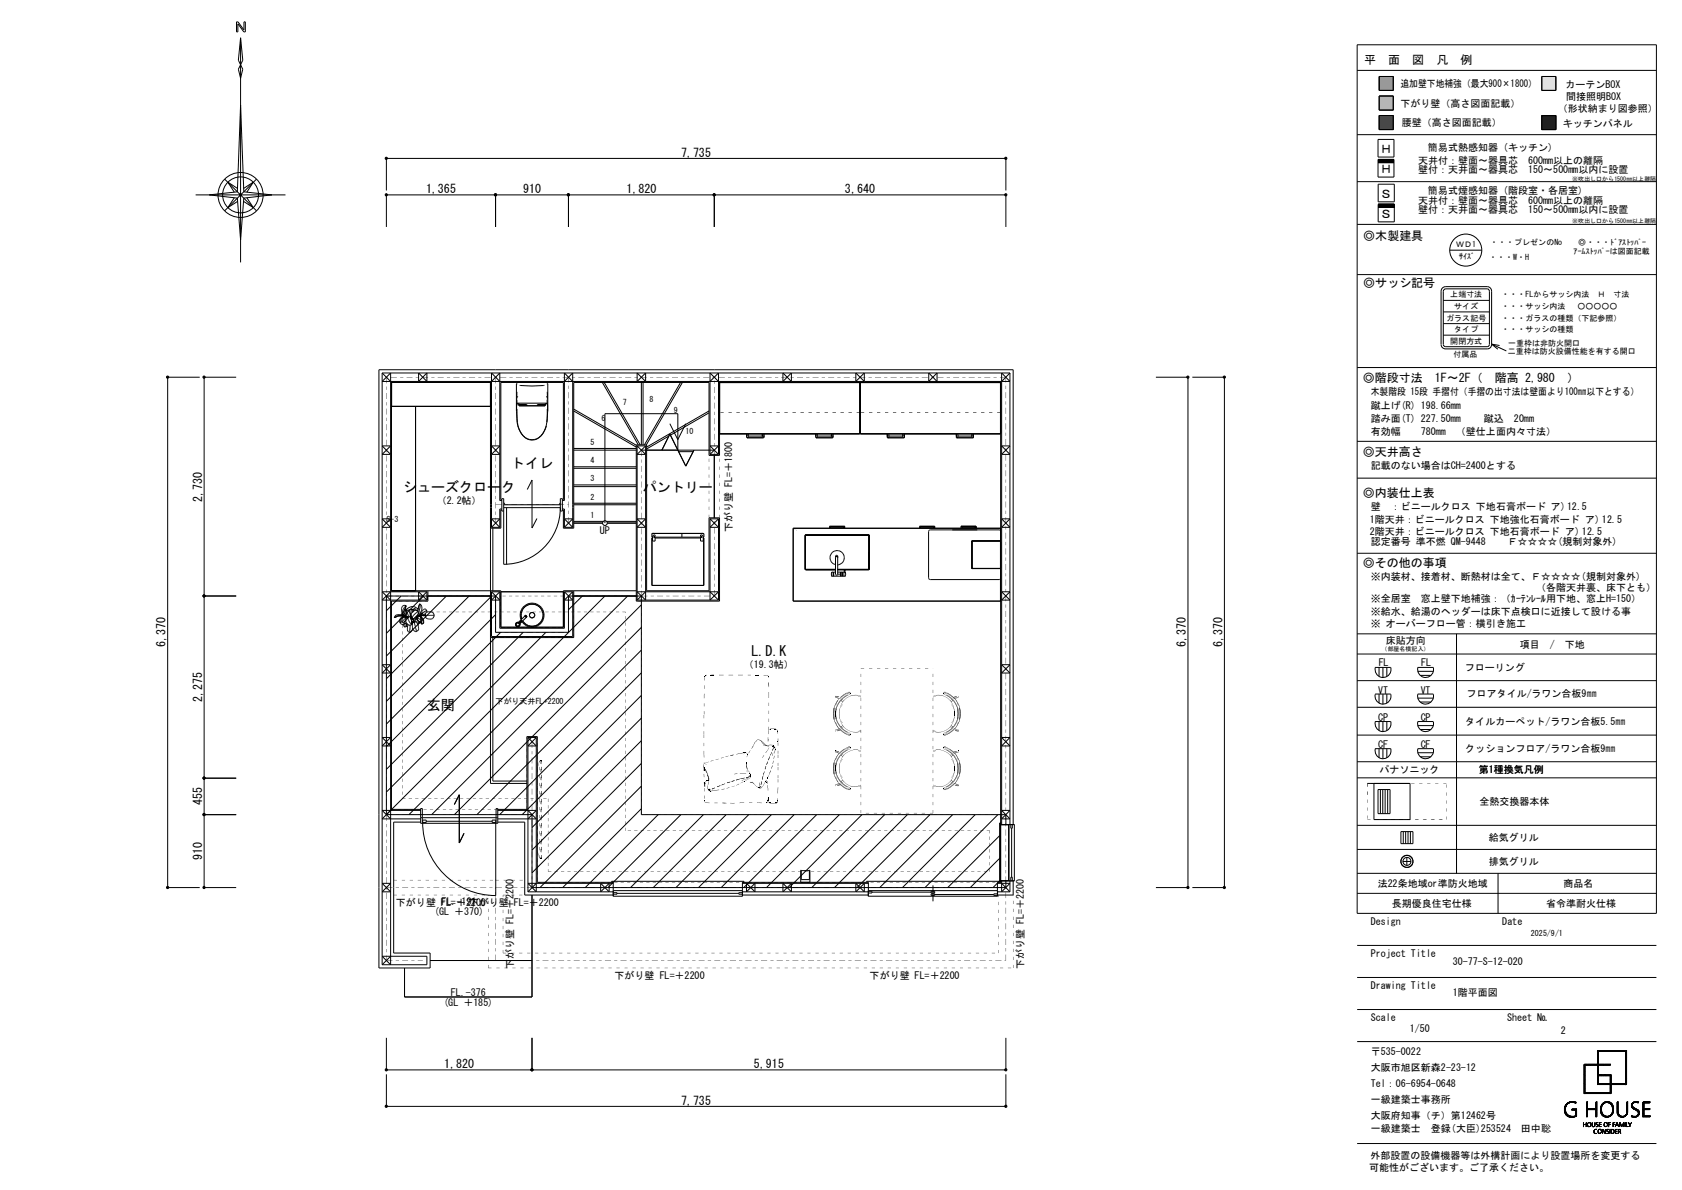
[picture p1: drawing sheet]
<svg xmlns="http://www.w3.org/2000/svg" width="420mm" height="297mm" viewBox="0 0 420 297" stroke-linecap="round" stroke-linejoin="round" font-family="sans-serif">
<defs><g id="words">
<g font-size="3.5">
<text x="127.6" y="116.8">トイレ</text>
<text x="100.7" y="122.7">シューズクローク</text>
<text x="160.5" y="122.7">パントリー</text>
<text x="187.6" y="163.6">L.D.K</text>
<text x="106.6" y="177.3">玄関</text>
</g>
<g font-size="3">
<text x="340.7" y="16.1">平　面　図　凡　例</text>
<text x="170.1" y="39.1">7,735</text>
<text x="344.6" y="38.3">Ｈ</text>
<text x="344.6" y="43.3">Ｈ</text>
<text x="106.4" y="48.2">1,365</text>
<text x="130.6" y="48.2">910</text>
<text x="156.4" y="48.2">1,820</text>
<text x="211" y="48.2">3,640</text>
<text x="344.6" y="49.4">Ｓ</text>
<text x="340.4" y="59.8">◎木製建具</text>
<text x="344.6" y="54.4">Ｓ</text>
<text x="340.4" y="71.7">◎サッシ記号</text>
<text x="340.3" y="95.3">◎階段寸法　1F～2F（　階高 2,980　）</text>
<text x="340.3" y="113.7">◎天井高さ</text>
<text x="50.5" y="125.2" transform="rotate(-90 50.5 125.2)">2,730</text>
<text x="340.3" y="124">◎内装仕上表</text>
<text x="340.3" y="141.4">◎その他の事項</text>
<text x="41.4" y="161.6" transform="rotate(-90 41.4 161.6)">6,370</text>
<text x="296.1" y="161.6" transform="rotate(-90 296.1 161.6)">6,370</text>
<text x="305.2" y="161.6" transform="rotate(-90 305.2 161.6)">6,370</text>
<text x="50.5" y="175.2" transform="rotate(-90 50.5 175.2)">2,275</text>
<text x="50.5" y="201" transform="rotate(-90 50.5 201)">455</text>
<text x="50.5" y="214.7" transform="rotate(-90 50.5 214.7)">910</text>
<text x="110.9" y="266.6">1,820</text>
<text x="188.3" y="266.6">5,915</text>
<text x="170.1" y="275.7">7,735</text>
</g>
<g font-size="2.5">
<text x="349.7" y="21.8">追加壁下地補強（最大900×1800）</text>
<text x="390.9" y="21.9">カーテンBOX</text>
<text x="349.7" y="26.8">下がり壁（高さ図面記載）</text>
<text x="389" y="28.1">（形状納まり図参照）</text>
<text x="391.1" y="25">間接照明BOX</text>
<text x="350" y="31.5">腰壁（高さ図面記載）</text>
<text x="390.3" y="31.6">キッチンパネル</text>
<text x="354.1" y="40.9">天井付：壁面～器具芯　600mm以上の離隔</text>
<text x="356.5" y="37.8">簡易式熱感知器 (キッチン)</text>
<text x="354.1" y="43.3">壁付：天井面～器具芯　150～500mm以内に設置</text>
<text x="354.1" y="50.8">天井付：壁面～器具芯　600mm以上の離隔</text>
<text x="354.1" y="53.3">壁付：天井面～器具芯　150～500mm以内に設置</text>
<text x="356.5" y="48.3">簡易式煙感知器 (階段室・各居室)</text>
<text x="342.3" y="98.7">木製階段 15段 手摺付（手摺の出寸法は壁面より100㎜以下とする）</text>
<text x="342.3" y="102">蹴上げ(R) 198.66mm</text>
<text x="342.3" y="105.3">踏み面(T) 227.50mm</text>
<text x="370.5" y="105.2">蹴込　20mm</text>
<text x="342.3" y="108.6">有効幅</text>
<text x="354.8" y="108.6">780mm　（壁仕上面内々寸法）</text>
<text x="342.3" y="117.1">記載のない場合はCH=2400とする</text>
<text x="109.1" y="125.9">（2.2帖）</text>
<text x="342" y="130.6">1階天井：ビニールクロス 下地強化石膏ボード ア) 12.5</text>
<text x="342.3" y="127.3">壁　：ビニールクロス 下地石膏ボード ア)12.5</text>
<text x="149.8" y="133.3">UP</text>
<text x="182.8" y="132.7" transform="rotate(-90 182.8 132.7)">下がり壁 FL=＋1800</text>
<text x="342" y="133.5">2階天井：ビニールクロス 下地石膏ボード ア) 12.5</text>
<text x="342.3" y="136.1">認定番号 準不燃 QM-9448　　Ｆ☆☆☆☆(規制対象外)</text>
<text x="342.3" y="144.7">※内装材、接着材、断熱材は全て、Ｆ☆☆☆☆(規制対象外)</text>
<text x="383.5" y="147.6">（各階天井裏、床下とも）</text>
<text x="342.3" y="150.2">※全居室　窓上壁下地補強：（ｶｰﾃﾝﾚｰﾙ用下地、窓上H=150）</text>
<text x="342.3" y="153.4">※給水、給湯のヘッダーは床下点検口に近接して設ける事</text>
<text x="342.3" y="156.6">※ オーバーフロー管：横引き施工</text>
<text x="346.1" y="160.7">床貼方向</text>
<text x="379.5" y="161.8">項目　/　下地</text>
<text x="185.8" y="166.8">（19.3帖）</text>
<text x="344.3" y="166.3">FL</text>
<text x="354.9" y="166.3">FL</text>
<text x="365.8" y="167.6">フローリング</text>
<text x="344.1" y="173.1">VT</text>
<text x="354.7" y="173.1">VT</text>
<text x="344.1" y="179.9">CP</text>
<text x="354.8" y="180">CP</text>
<text x="366.2" y="174.1">フロアタイル/ラワン合板9㎜</text>
<text x="365.9" y="180.8">タイルカーペット/ラワン合板5.5㎜</text>
<text x="344.1" y="186.7">CF</text>
<text x="354.8" y="186.7">CF</text>
<text x="365.9" y="187.6">クッションフロア/ラワン合板9㎜</text>
<text x="344.4" y="193">パナソニック</text>
<text x="369.3" y="193">第1種換気凡例</text>
<text x="366.9" y="201">全熱交換器本体</text>
<text x="369.2" y="209.9">給気グリル</text>
<text x="369.2" y="215.9">排気グリル</text>
<text x="344" y="221.4">法22条地域or準防火地域</text>
<text x="390.4" y="221.4">商品名</text>
<text x="98.8" y="226.1">下がり壁 FL=＋2200</text>
<text x="110.3" y="225.9">FL.-191</text>
<text x="117.1" y="226.1">下がり壁 FL=＋2200</text>
<text x="347.6" y="226.4">長期優良住宅仕様</text>
<text x="386" y="226.4">省令準耐火仕様</text>
<text x="108.4" y="228.4">(GL ＋370)</text>
<text x="342.3" y="230.8">Design</text>
<text x="375.1" y="230.8">Date</text>
<text x="342.3" y="238.8">Project Title</text>
<text x="128.2" y="241.9" transform="rotate(-90 128.2 241.9)">下がり壁 FL=＋2200</text>
<text x="153.5" y="244.3">下がり壁 FL=＋2200</text>
<text x="217.1" y="244.3">下がり壁 FL=＋2200</text>
<text x="255.6" y="241.9" transform="rotate(-90 255.6 241.9)">下がり壁 FL=＋2200</text>
<text x="362.8" y="241">30-77-S-12-020</text>
<text x="110.7" y="251.2">(GL ＋185)</text>
<text x="112.6" y="248.7">FL.-376</text>
<text x="342.3" y="246.8">Drawing Title</text>
<text x="362.8" y="248.7">1階平面図</text>
<text x="342.3" y="254.8">Scale</text>
<text x="352" y="257.7">1/50</text>
<text x="376.3" y="254.8">Sheet №</text>
<text x="342.3" y="263.4">〒535-0022</text>
<text x="389.8" y="258">2</text>
<text x="342.3" y="267.4">大阪市旭区新森2-23-12</text>
<text x="342.3" y="271.4">Tel：06-6954-0648</text>
<text x="342.3" y="275.4">一級建築士事務所</text>
<text x="342.3" y="279.4">大阪府知事（チ）第12462号</text>
<text x="342.3" y="282.6">一級建築士　登録(大臣)253524　田中聡</text>
<text x="341.9" y="292.3">可能性がございます。ご了承ください。</text>
<text x="342.2" y="289.2">外部設置の設備機器等は外構計画により設置場所を変更する</text>
</g>
<g font-size="2">
<text x="363.6" y="61.8">ＷＤ1</text>
<text x="364.4" y="64.6">ｻｲｽﾞ</text>
<text x="371.8" y="64.8">・・・W・H</text>
<text x="372.1" y="61.1">・・・プレゼンのNo</text>
<text x="392.9" y="63.4">ｱｰﾑｽﾄｯﾊﾟｰは図面記載</text>
<text x="394.1" y="61.1">◎・・・ﾄﾞｱｽﾄｯﾊﾟｰ</text>
<text x="362.1" y="74.3">上端寸法</text>
<text x="363.1" y="77.1">サイズ</text>
<text x="374.9" y="77.1">・・・サッシ内法　 ○○○○○</text>
<text x="374.9" y="74.3">・・・FLからサッシ内法　Ｈ　寸法</text>
<text x="361.1" y="80">ガラス記号</text>
<text x="363.1" y="82.9">タイプ</text>
<text x="374.9" y="82.9">・・・サッシの種類</text>
<text x="374.9" y="80">・・・ガラスの種類（下記参照）</text>
<text x="362.1" y="85.8">開閉方式</text>
<text x="363" y="89">付属品</text>
<text x="376.5" y="88.4">二重枠は防火設備性能を有する開口</text>
<text x="376.6" y="86.4">一重枠は非防火開口</text>
<text x="155.5" y="101">7</text>
<text x="162.1" y="100.4">8</text>
<text x="150.2" y="105">6</text>
<text x="168.2" y="103">9</text>
<text x="147.4" y="111">5</text>
<text x="171.2" y="108.4">10</text>
<text x="147.4" y="115.6">4</text>
<text x="147.4" y="124.7">2</text>
<text x="147.4" y="120.1">3</text>
<text x="96.5" y="130.3">S-3</text>
<text x="147.4" y="129.2">1</text>
<text x="123.7" y="175.7">下がり天井FL+2200</text>
<text x="382.3" y="233.6">2025/9/1</text>
</g>
<g font-size="1.5">
<text x="392.6" y="45.1">※吹出し口から1500㎜以上離隔</text>
<text x="392.6" y="55.8">※吹出し口から1500㎜以上離隔</text>
<text x="345" y="162.6">（部屋名横記入）</text>
</g>
</g></defs>
<path d="M344.4 19.1h3.5v3.5h-3.5z" fill-rule="evenodd" fill="#979797" stroke="#979797" stroke-width=".25"/>
<g fill="none" stroke="#000" stroke-width=".25">
<path d="M59.1 5.5h.3l1.5 2v-2h.4v2.5h-.4l-1.5-2v2h-.3zM60.1 9.4l-.6 5.6 .6 1.2M60.1 16.2l.5 1.1-.5 2.2-.6-2.2zM60.1 9.4l.5 5.6-.5 1.2M60.1 9.4v56.1M338.9 17.6h74.7M338.9 11.2h74.7v216.8h-74.7zM344.4 19.1h3.5v3.5h-3.5zM385 19.1h3.5v3.5h-3.5zM60.1 26.2l.8 21.7 7 .7-7 .8-.8 10.5-.8-10.5-7.1-.8 7.1-.7zM338.9 33.6h74.7M344.1 34.8h4v4.4h-4z"/>
<path d="M344.1 39.8h4v4.4h-4zM344.1 39.9h4M344.1 39.8h4M344.4 24h3.5v3.5h-3.5zM344.4 28.8h3.5v3.5h-3.5zM385 28.8h3.5v3.5h-3.5zM48.9 48.6h22.4M56.1 44.7l8 7.9M58.5 49.4l-1.6 2.4 2.5-1.6M59.3 47l-2.4-1.5 1.6 2.5M60.8 47l2.4-1.5-1.6 2.5M61.6 49.4l1.6 2.4-2.4-1.6"/>
<path d="M64.1 44.7l-8 7.9M96.5 47.5v-8h154.7v8M96.5 56.6v-8h154.7v8M123.7 48.6v8M141.9 48.6v8M178.4 48.6v8M338.9 56h74.7M338.9 45.3h74.7M344.1 40.6h4M344.1 40.5h4M344.1 40.4h4M344.1 40.3h4"/>
<path d="M344.1 40.2h4M344.1 40.1h4M344.1 40h4M344.1 51.7h4M344.1 46h4v4.4h-4zM344.1 51h4v4.4h-4zM344.1 51.6h4M344.1 51.5h4M344.1 51.4h4M344.1 51.3h4M344.1 51.2h4M344.1 51.1h4"/>
<path d="M338.9 68.5h74.7M360.4 77.9h11.5M360.4 75h11.5M360.9 71.5h10.4a1.1 1.1 0 0 1 1.1 1.2v13.2a1.07 1.07 0 0 1-1.1 1.2h-10.4M360.9 72.1h10.4l.3 .1 .3 .5-.1 13.6-.5 .2h-10.4M361 72.1l-.4 .2-.2 .4v13.3l.1 .3 .5 .2M361 71.5a1.14 1.14 0 0 0-1.2 1.2v13.2a1.1 1.1 0 0 0 1.2 1.2M362 62.4h8M49.9 94.1h-8v127.4h8M59 94.1h-8v127.4h8M95.4 93.1h156.8M95.4 93.1v147.7"/>
<path d="M95.4 93.1l2.1 2.1M97.8 95.5v5.9M104.5 93.1v2.1l2.1-2.1v2.1zM122.7 95.2l2.1-2.1v31.8h.5M124.8 95.2l-2.1-2.1v38.5M129.1 99.8l-.1 1M129.1 97.8l-.1 1.9M129.1 95.9h.1M129.2 95.5l-.3 .3 .1 6.9M129.3 98.9l-.1 .3M129.8 96.2l3 .2 3.1-.2M136.4 98.9l.2 .3"/>
<path d="M136.5 95.5l.3 .3-.1 6.9M136.6 95.9h.1M136.6 99.8l.1 .8M136.7 97.8v1.9M140.9 95.2l2.1-2.1v38.5M143 95.2l-2.1-2.1v31.8h-.5M150.4 95.5l9 15.5M150.9 95.5l9 15.5M159.1 93.1v2.1l2.1-2.1v2.1zM160.1 95.5v15.5M160.6 95.5v15.5M169.9 95.5l-9 15.5"/>
<path d="M170.4 95.5l-9 15.5M177.3 95.2l2.1-2.1v20.3M179.4 95.2l-2.1-2.1v20.3M179.7 95.5h35M179.7 95.6v12.6M179.7 95.5h.1M195.5 93.1v2.1l2.1-2.1v2.1zM213.7 93.1l2.1 2.1v-2.1l-2.1 2.1zM214.7 95.5v12.7M214.7 95.5h.1M214.8 95.5h35l.1 .1M214.8 95.6v12.6"/>
<path d="M214.8 95.5h.1M231.9 93.1v2.1l2.1-2.1v2.1zM249.8 95.5h.1M252.2 93.1v112.7M252.2 93.1l-2.1 2.1M288.6 94.1h8v127.4h-8M297.7 94.1h8v127.4h-8M338.9 91.7h74.7M360.4 80.8h11.5M360.4 83.7h11.5M372.4 85.9l3.7 1.7M372.4 85.9l2 .3"/>
<path d="M372.4 85.9l1.6 1.3M95.4 111.3h2.1l-2.1 2.1h2.1zM97.7 101.4h24.8M103.8 101.4v46M122.7 111.3h2.1l-2.1 2.1h2.1zM128.9 102.5l.1 .2M129 102.7a8.4 8.4 0 0 0 1.2 5.6l.5 .5M129 100.8v.2M129 101.1v.2M129 100.8h.5M129 100.8v.3M129.1 100.6h7.6"/>
<path d="M129.1 100.8v.3M129.1 102.1v2.4a6.5 6.5 0 0 0 1.2 3.8M129.5 100.8v.4M129.5 100.8l.1 .4M129.6 101.1h1.8M129.6 101.3h6.5M130.6 108.8a2.8 2.8 0 0 0 4 .4M130.7 108.8a2.96 2.96 0 0 0 3.9 .4M131.5 101l.1 .3M131.5 101h-1.9v.3h6.5v-.3h-1.9M131.5 101v.3M134.2 101v.3"/>
<path d="M134.3 101.1h1.8M135.1 108.8l-.5 .4M135.5 108.3l-.9 .9M135.9 107.7l-.4 .6M136.2 100.8v.4M136.2 100.8h.5v.5M136.2 100.8l-.1 .4M136.2 107l-.4 .7M136.4 106.3l-.3 .7M136.7 100.6l-.1 .5M136.7 102.1l-.1 2.4M136.7 101.1v1.6"/>
<path d="M136.7 102.7l-.3 3.6M143.3 112.4h15.6M143.3 116.9h15.6M143.3 116.5h15.6M143.3 111.9h15.6M143.3 102.6l15.6 9M143.3 102.1l15.6 9M158.9 111h2.6v36.4h15.5v-18.2h2.7v20.8h-20.8zM159.1 111.3v38.5M159.1 111.3l2.1 2.1h-2.1l2.1-2.1M159.1 111.3h2.1M160.1 112.4h18.3"/>
<path d="M161.2 111.3v38.5l-2.1-2.1h20.3l-2.1 2.1v-20.3M165.3 112.4l2-4.1 3.9 8 2.1-3.9M167 108.8l-5.5 3.3M167.3 105.7l1.9 4 2-4M169.2 112.4v-9.1h-18.2v27.3M169.5 112.7h3.6M177 102.6l-15.5 9M177 103l-9.6 5.6M177.3 113.4h2.1M177.3 113.4l2.1-2.1h-2.1l2.1 2.1M178.4 113.7v15.5M179.7 108.2h35"/>
<path d="M186.4 109.2h.1M186.5 108.3v.9h4.2v-.4M186.5 109.2v.1M186.8 108.9h.1M186.9 108.8h3.4M186.9 108.3v.5M186.9 108.8h.1M186.9 108.8l-.1 .1M190.3 108.3v.5M190.3 108.8l.1 .1M190.4 108.3l-.1 .5M190.7 109.2v.1"/>
<path d="M190.8 108.3l-.1 .9M203.7 108.3v.9l4.2 .1v-.5M203.8 109.2v.1M204.1 108.3v.6M204.1 108.8h.1M204.1 108.8h3.5M204.1 108.8l-.1 .1M207.6 108.8v.1M207.6 108.3v.6M207.6 108.8h.1M208 108.3l-.1 .9M214.7 108.2h.1"/>
<path d="M214.8 108.2h35M221.5 109.2h.1M221.6 108.3v.9h4.2v-.4M221.6 109.2v.1M221.9 108.9h.1M222 108.8h.1M222 108.8h3.4M222 108.3v.5M222 108.8l-.1 .1M225.4 108.8l.1 .1M225.4 108.3v.5M225.5 108.3l-.1 .5"/>
<path d="M225.8 108.3v.9M238.8 108.3v.9l4.2 .1v-.5M238.8 109.2v.1M239.2 108.8h.1M239.2 108.3v.6M239.2 108.8h3.5M239.2 108.8l-.1 .1M242.7 108.8v.1M242.7 108.8h.1M242.7 108.3v.6M243.1 108.3l-.1 .9M249.8 108.2h.1"/>
<path d="M249.9 108.2l-.1 .1-35-.1M250.1 111.3h2.1l-2.1 2.1h2.1zM338.9 110.2h74.7M338.9 119.3h74.7M95.4 129.5h2.1l-2.1 2.1h2.1zM122.7 131.6h2.1M122.7 131.6l2.1-2.1h-2.1l2.1 2.1M123.1 131.8v15.6M125.3 124.7h-.2v-29.2h15.6v29.2h-.3M125.3 127.3h-.2v4.5h-2.6M125.3 127h-.5v4.6M125.8 126.7h14.1a14.1 14.1 0 0 1-14.1 14.1v-16.3h-.5v3.1h.5"/>
<path d="M125.8 126h14.1M125.8 125.6h.2v.4M126.5 126.7v14.1M131.7 122.2l1.1-2.4v12l1.3-2.4M139.9 125.6h-.2v.4M139.9 124.5h.5v3.1h-.5v-1.7h.1zM140.4 127.3h.3v4.5h2.6v-36.3h33.7v18.2h2.7v-18.2h70.2v124.8l-.9-.1v3.5h-32.2v-1.4h32.3M140.4 127h.5v4.6M140.9 131.6h2.1M140.9 131.6l2.1-2.1h-2.1l2.1 2.1M143.3 130.6h7.2M143.3 130.1h7.3"/>
<path d="M143.3 126h15.6M143.3 125.6h15.6M143.3 121.5h15.6M143.3 121h15.6M151.5 130.1h7.4M151.6 130.6h7.3M159.1 129.5h2.1l-2.1 2.1h2.1zM162.9 133.1l-.1 1h.1M162.9 133.1h12.7M162.9 133.1l-.1 .2M162.9 134.3h-.1v11.8M163.6 134.1v.9h-.7v-1.2l.3-.3h.4v.4h-.4v.2h12.1v-.2h-.4v-.4h.4l.3 .3v1.2h-.7v-.9"/>
<path d="M163.6 134.3h11.3M170.3 133.1v1M175.6 133.1l.2 .2v.8h-.2M175.6 134.3h.2v11.8M175.6 133.1l.2 .2M175.7 134.3v11.8M177.3 129.5l2.1 2.1h-2.1l2.1-2.1M177.3 129.5h2.1M179.4 129.5v20.3M198 131.9v18.1h51.9M198 131.9h51.9M198 131.9l.1 18.1"/>
<path d="M198.5 132.1v.1M198.9 132.4h.1M201.1 133.6l-.1 8.5M201.1 133.6h.1M201.1 133.6h-.1M201.1 133.6h15.9M201.1 133.6v8.5M201.3 133.6h-.2M207.1 131.8v-.4h3.8v.4M208.7 139h.1M208.7 138.9h.4M208.7 138.9l-.1 .2"/>
<path d="M208.7 138.9h.3l.2 .1M209.2 139v4.4l-.3 .2-.3-.3v-4.5l.4-.2 .2 .5M210.7 131.6v.2M210.7 131.6h.1M210.7 131.6h-3.4v.2M216.8 133.6h.2M216.9 133.5l-15.8 .1M216.9 133.6h.1M216.9 133.6l.1 .1M217 133.6v8.5M217 133.6v.1M217 133.6v8.6"/>
<path d="M229.6 131.8v-.4h3.8v.4M229.8 131.8v-.2h3.4v.2M239.9 131.8v-.4h3.8v.4M240.2 131.6h3.3v.2M240.2 131.6h.1M240.2 131.6v.2M242.7 135.1l.1 6.8-.1-.1M242.7 135.1v.1M242.7 135.1h.1M242.7 135v6.9M249.8 135v.1M249.8 131.8l.1 .1"/>
<path d="M249.9 132.5l-.3-.3h-17.4l-.3 .4 .1 12 17.6 .1 .3-.3M249.9 135h-7.2v6.9h7.2M250.1 129.5h2.1l-2.1 2.1h2.1zM338.9 138.1h74.7M51 148.8h8M97.5 147.7l-2.1 2.1h11.2M98.8 154l-.2 .1M99.3 153.8l-.5 .2M99.9 153.7l-.4 .1M99.9 155.4l.4 .4h.4M100 153.4h-.7a.83 .83 0 0 0-.8 .7h.1M100 153.4l.3 .3"/>
<path d="M100 153.4l.2 .1M100.2 148.8l-3.7 3.6M100.3 153.3h.1M100.4 153.7a2.16 2.16 0 0 0-1.9 .5l.1-.1M100.4 153.2l-.1 .1M100.4 153.3l.1 .1M100.4 153.8h.2M100.4 153.7v.1M100.4 155.2l-.5 .2M100.4 153.3h-.1M100.4 153.3h.1M100.4 152.9v.4"/>
<path d="M100.4 153.3l.2 .2M100.4 153.2l.1 .1M100.4 153.7l-1.1 .1M100.4 153.7l.5 .1M100.4 153.8h.1M100.4 153.2l.1 .2M100.5 153.2l-.2 .1M100.5 152.8l-.1 .1M100.5 153.3h.1M100.5 153.5l.2 .2M100.5 153.4h.1M100.6 153.8h.2"/>
<path d="M100.6 153.1l-.1 .3zM100.6 153.5l.2 .1M100.6 153.2v.3M100.7 154.1a.9 .9 0 0 0-.8 1.3M100.7 155.8l.8-.4zM100.7 154.1h.1M100.7 155.8l.4 .7M100.8 153.8l.2 .1M100.8 153.6l.1 .2M100.8 153.8h.1M100.8 153.6l.3 .4M100.8 153.8l.3 .2-.3 .1"/>
<path d="M100.8 154.1a.87 .87 0 0 0-.3 1.2M100.8 153.5l-.2-.1 .4 .2M100.8 153.5l.3 .3M100.8 154.1a1.16 1.16 0 0 0-.9 1.3M100.9 152.5l.4 1.4M100.9 153.8h.1M100.9 153.7h.1M101 153.6v.1M101 153.6l.3 .2M101 154l.3 .2M101 153.7l.3 .1M101 153.7l.5 .1"/>
<path d="M101 155.2l-.2 .2-.3-.1M101 154l-.2 .1M101 152.2l.3 .1M101 155.2h.1M101.1 152.1v.1M101.1 153.8l.1 .2M101.1 155.6v.9M101.2 151.9l.2 .1M101.2 153.9h.2M101.2 154.1l.1 .1M101.2 154h-.3M101.2 153.9l.1 .1"/>
<path d="M101.2 154l.3 .1M101.3 152.3l.2 .8-.2 .7M101.3 152.2l.1 .2M101.3 153.8l.2 .2M101.3 153.9v.1M101.3 153.8v.2M101.3 153.8l.1 .1M101.3 153.8v.1M101.3 154.2l-.8 1.1M101.3 154.2h.1M101.3 154.2v.1M101.3 154.2l.1 .4"/>
<path d="M101.3 151.2a2.68 2.68 0 0 0-.9 1.9M101.3 151.2h.1M101.3 154.7h.1M101.3 151.2a1 1 0 0 0-1 .5 1 1 0 0 0 .2 1.2M101.3 154.7l-.3 .5M101.3 151.2v.3M101.3 151.2v.2M101.3 153.7v.1M101.4 153.9h.1M101.4 152l.1 .1M101.4 152h.1M101.4 153.9l.5 .4"/>
<path d="M101.4 154.6l-.1 .3M101.4 151.2l-.9 2.3M101.4 154.7l-.1 .5 .4 .6 .7 .2M101.4 154.6l-.1 .1M101.4 152.1l-.2 .1M101.4 156.3l-.3 .2M101.4 152.4l.7 1.5M101.4 152.4h.5M101.4 156.3l.4 .1M101.5 153.8l-.3 .1M101.5 153.8v.2M101.5 154h.1"/>
<path d="M101.5 153.8l.5 .3M101.5 153.9l.2 .1M101.5 155.9l-.1 .4M101.5 153.8l-.1 .1M101.5 153.9v.1M101.5 153.8l.4 .3M101.5 154.1l-.2 .2M101.6 154.1l-.2 .1M101.6 154.1l-.3 .1M101.6 154.1l.2 .2M101.6 155.7v.1M101.6 154.1v.1"/>
<path d="M101.6 155.7l-.1 .2M101.6 154h.1M101.6 154.1h.1M101.6 154l-.1 .1M101.7 154.1h.2M101.7 155.8l-.2 .2M101.7 154l.2 .1M101.7 154l-.1 .1M101.7 154h.1M101.8 156.5l-.1 .2a.89 .89 0 0 0 .7 1.2v-.1M101.9 154.1v.1M101.9 152.4l.2 .1 .3 .9"/>
<path d="M101.9 154.2h.1M101.9 154.3l-.5 .4M101.9 154.1h.1M101.9 155.9l-.1 .6M101.9 154.2l.1 .6 .8 1.1M102 154.1l-.1 .2M102.3 152.1h.4M102.3 152.1l.4 1.8M102.3 152.1l-.4 .3M102.4 154l-.2-.2-.2 .3M102.4 154l.2 .5M102.4 156v1.8"/>
<path d="M102.4 153.9v.1M102.4 153.4h.1M102.4 153.4l.3 .6M102.5 153.4v.1M102.5 153.6l-.1 .3M102.5 153.4l.2 .5M102.6 154.5l.1 .1M102.7 154.6h.5M102.7 153.9l.1 .1M102.7 154v.1M102.7 154.6l.1 .3M102.7 153.2l-.2 .2"/>
<path d="M102.7 153.3l-.2 .1M102.7 152.1l.2 .8M102.7 153.8v.1M102.7 153.9h.1M102.7 154h.1M102.7 153.9v.1M102.7 153.9l.1 .2M102.8 155.5l.2 .1M102.8 155.7l.2 .2M102.8 155.1v.3M102.8 155.1l.5 .1M102.8 155.9l-.4 .1"/>
<path d="M102.8 154.9v.2M102.8 154.9v.5M102.8 154.1h.1M102.8 154.1l-.2 .3M102.8 154.1l-.3 .1M102.8 155.4v.5M102.9 154.1l-.3 .4M102.9 154.1l-.2 .4M102.9 154.1l.1 .2M103 152.1h.2M103 152.1h-.3M103 152.1l-.3 .1"/>
<path d="M103 152.1l.2 .1M103 154.5v.1M103 154.6h.2M103 154.5h.2M103 154.5h.1M103 156.7l-.1 .6-.5 .5M103 154.4h.1M103.1 155.2v.2M103.1 155.3v.1M103.1 154.4l.1 .1M103.1 155.4a1.51 1.51 0 0 0 .9 2.2M103.2 152.3v.3"/>
<path d="M103.2 154.6v.1M103.2 154.6l.1 .5M103.2 152.5l-.1 .1M103.2 152.1h.1M103.2 154.5v.1M103.2 154.9l.2 .4M103.2 154.6l.1 .3M103.2 154.5l.1 .4M103.2 152.1v.2M103.3 154.7l.4 .1M103.3 154.9l.1 .2M103.3 155.1l.1 .1"/>
<path d="M103.4 155.2v.1M103.4 155.2h.2M103.4 155.3l-.3 .1M103.4 155.2h.4a1.86 1.86 0 0 1 .6 2.2l-.4 .2M103.4 155.1v.1M103.4 155.2l-.2 .2M103.4 155.2l.1 .3M103.5 155.5l.5 2.1M103.5 151.8l-.3 .3M103.5 154.3h.1M103.5 151.8v.6M103.5 151.8l.5 .6"/>
<path d="M103.5 155.1l1.1 .2M103.5 155.1h-.1M103.6 154.5l.1 .4-.2 .2M103.8 154.4l-.2 .1M103.8 154.4l.1 .1M104 154.5l-.1-.1 .4 .4M104 154.2l.2 .1zM104 154.3l-.2 .1M104 154.3l-.2 .2M104 154.1h.1M104 153.8v.5M104 154.1v.2"/>
<path d="M104.1 154.1l.1 .1M104.1 153.8h.1M104.2 153.6l.7-.1 .8 .1M104.2 154.3h-.2M104.2 154.2h.1M104.2 154.2v.1M104.2 154.2l.1 .1M104.2 153.9l-.2 .2M104.2 153.8h-.2M104.2 154.2l.1 .5 .8 .8M104.2 154.2v.2M104.3 154.3l.8 .5"/>
<path d="M104.3 153.5l-.8 .8h-.5M104.3 152.4v.1M104.3 152.4l-.1 .1M104.4 152a1.85 1.85 0 0 0-3.1 .5l.1-.1M104.4 152.6l-1.5 1.5M104.4 152.6a1.14 1.14 0 0 0-1.3 0 1.14 1.14 0 0 0-.4 1.2l.1 .3M104.4 154.1l-.2 .1M104.4 152.6l-.1 .9M104.6 151.3l-.3 1.1M104.6 153.6l-.5 .1M104.6 153.6l-.6 .2M104.6 153.6l.3 .2"/>
<path d="M104.6 153.6l-.6 .4M104.6 155.1v.2M104.6 153.5l.3 .2M104.6 153.6l.3 .3M104.6 153.6l-.4 .2M104.6 155.3l-.3 .5M104.7 155.4l-.1 .1M104.7 153.5l.9 .1M104.7 151l-.1 .3M104.7 155.3l-.1 .3M104.8 155.2l-.2 .3M104.9 153.6h-.2"/>
<path d="M104.9 153.9h.1M104.9 153.9l-.5 .1-.2 .2M104.9 153.5l.2 .5M104.9 153.7l.2 .9M104.9 153.6h.6M104.9 150.7l-.2 .3M104.9 150.7a1.42 1.42 0 0 1-.5 2.4h.2M104.9 153.9l.1 .1M104.9 150.7v1.1l-.5 1.2M104.9 153.6v.1M104.9 153.6l.3 2M104.9 153.7v.1"/>
<path d="M104.9 153.6h-.2l.2 .2M104.9 153.8h.1M105 152.9l.1 .6 .3-.4M105 153.1l.1 .2M105.1 154l.6 .6 .1 .9M105.1 154a1.55 1.55 0 0 1 .6 1.6M105.1 154l.2 .7v1.1M105.1 155.5l.1 .1M105.2 153.6v.2M105.2 153.8v.2M105.2 153.8l-.1 .1M105.2 155.6l.1 .2"/>
<path d="M105.4 153.1l-.4 .3 .1-.1M105.4 153.1h.1M105.4 153.1l-.1 .1M105.4 152.9v.2M105.4 153.1l.3 .3 .5-.2M105.4 153.1l.1 .1M105.4 155.7h.1M105.4 155.7l-.1 .1M105.5 153.6l.1 .1M105.5 153.5h.1M105.5 153.5l.7 .1M105.5 153.5l-1.3 .1"/>
<path d="M105.6 153.6v.1M105.6 153.5l.1 .1M105.6 155.7h-.1M105.6 153.5l2.8 .1M105.6 153.7h.1M105.6 153.5l.1 .2M105.7 153.6l-.1 .1M105.7 153.6v.1M105.7 155.4l.1 .1M105.8 148.8l-9.3 9.3M105.8 155.5l-.4 .2M106.2 153.5l-.5 .1"/>
<path d="M106.2 153.6v.3M106.2 153.2h.1M106.2 153.2a1.12 1.12 0 0 1 1.4-.5 1.12 1.12 0 0 1 .7 1.3 1.17 1.17 0 0 1-1.2 .5 1.17 1.17 0 0 1-.9-.9M106.2 153.3v.3M106.2 153.2v.4M106.5 152.3v.1M106.5 152.3a.66 .66 0 0 0-.8-.2 .66 .66 0 0 0-.4 .7l.1 .3M106.5 152.4l-1.1 .7M106.5 152.4l.1 .4M106.6 147.7h-11.2l2.1 2.1M106.6 147.7v2.1M106.6 147.7l-2.1 2.1v-2.1l2.1 2.1"/>
<path d="M106.8 147.4v2.6h-9.1v52h7.3M111.5 148.8l-15 14.9M117.1 148.8l-20.6 20.6M122.7 147.7h2.1M122.7 147.7l2.1 2.1h-2.1l2.1-2.1M122.7 147.7v11.2h20.3v-11.2M122.8 148.8l-26.3 26.2M123.1 159.1v35.8h8.5M123.7 153.4l-27.2 27.3M124.8 147.7v9.1h16.1v-9.1M125 157.8l-28.5 28.6M125.1 147.7h15.6"/>
<path d="M129.3 155.3a.54 .54 0 0 0-.6 .6 .54 .54 0 0 0 .7 .5 .54 .54 0 0 0 .4-.7M129.3 155.3h.2M129.3 155.3l.2 .1M129.6 155.6a.42 .42 0 0 0-.7 .1 .42 .42 0 0 0 .4 .6 .42 .42 0 0 0 .4-.6M129.6 155.6l.1 .1M130.1 154.7a2.99 2.99 0 0 1 2.9-4.2 2.99 2.99 0 0 1 2.4 4.5 2.99 2.99 0 0 1-5.1 .2M130.3 154.8l-.8 .7M130.3 154.8v.1M130.3 154.9l-.7 .7M130.3 154.9l-.7 .8M130.5 155l.9 1M130.5 155l1 .9"/>
<path d="M130.6 157.8l-34.1 34.2M131.1 153.7l-1.8 1.7M131.2 153.6l-.1 .2 .3 .1M131.2 153.8l.1 .2M131.2 153.6l.4 .3M131.2 153.6h.2M131.3 154h.1M131.4 153.9v.1M131.4 153.6h.1M131.4 153.6l.1 .2M131.4 156l1 .3M131.5 155.9l1.3 .4"/>
<path d="M131.5 153.8l.1 .1M131.6 153.9l-1.9 1.9M131.9 151a2.72 2.72 0 0 0-1.6 3.5M131.9 150.9a2.74 2.74 0 0 0-1.6 3.7M132.8 150.8h.5M133.1 152.9a.67 .67 0 0 0-.9 .6 .67 .67 0 0 0 .9 .7M133.1 152.9l.3 .3M133.3 150.8l-1.4 .2M133.3 150.8l.5 .2M133.4 153.9l-.3 .3M133.4 153.2v.7M133.8 151a2.76 2.76 0 0 1 1.7 3 2.76 2.76 0 0 1-2.7 2.3"/>
<path d="M133.8 150.9a2.79 2.79 0 0 1 1.8 3.1 2.79 2.79 0 0 1-2.8 2.3M136.3 157.8l-39.8 39.9M140.9 147.7h2.1M140.9 147.7l2.1 2.1h-2.1l2.1-2.1M143.3 147.4v11.7h-20.8M145.4 148.8l-3.5 3.4M151 148.8l-55.6 55.6h9.6M156.7 148.8l-54.6 54.5M158.9 147.4h-18.2v9.1h-15.6v-9.1h-27.4v-51.9h24.8v100h9.1M159.1 149.8h20.3M160.1 151l-52.3 52.3M160.1 156.6l-46.6 46.7"/>
<path d="M161.2 147.7l-2.1 2.1M162.8 146.1h12.9M175.8 146.1h-13M175.8 146.1h-.1M177.3 147.7l2.1 2.1M201 142.1l.2 .1h7.4M201.1 142.1l.1 .1M201.1 142.1h7.5M201.1 142.1h.1M207.6 143.1v.2M207.6 143.3l.1 .5M207.6 142.9v.1"/>
<path d="M207.7 142.8h.9M207.7 142.8l-.1 .3M207.7 142.8v1M208.1 142.8v1M208.1 143.7h.1M208.2 142.9l-.1 .1M208.6 140.9a1.78 1.78 0 0 1-1-2.8 1.78 1.78 0 0 1 3 .2 1.78 1.78 0 0 1-1.4 2.7M209.2 142.8h1.6M209.2 143.3h.7M209.2 142.1h7.8M209.9 142.8v1M210.4 142.8v1"/>
<path d="M210.8 142.2v.8M210.9 142.2v.1M211 142.2h.1M211 142.8v1h-3.3M211 142.2v.8M211 142.3h-.2M211 143h.1M211.1 142.9l.1 .5M211.1 143.6l-.1 .1M217 142.1h.1M217 142.2h-7.8M217 142.1l-.1 .1"/>
<path d="M217 142v.1M217 142v.2M242.7 141.7v.1M242.7 141.8h.1M249.8 141.8v.1M249.9 141.9h-.1M250.1 147.7h2.1l-2.1 2.1h2.1zM338.9 158.2h74.7M363.7 158.2v59.8M95.4 165.9h2.1l-2.1 2.1h2.1zM160.1 173.6l-29.7 29.7M160.1 162.3l-41 41"/>
<path d="M160.1 179.2l-27.3 27.3M160.1 167.9l-35.3 35.4M250.1 165.9h2.1l-2.1 2.1h2.1zM338.9 163.2h74.7M338.9 169.9h74.7M338.9 176.5h74.7M343.4 173.2h3.9M343.4 166.6h3.9a1.99 1.99 0 0 1-2 2.5 1.99 1.99 0 0 1-1.9-2.5zM343.4 173.3a1.99 1.99 0 0 0 1.9 2.4 1.99 1.99 0 0 0 2-2.4M344.3 166.6v2.2M344.3 173.3v2.2M345.3 166.6v2.5"/>
<path d="M345.3 173.3v2.5M346.3 166.6v2.2M346.3 173.3v2.2M354 173.2h3.9M354 167.6h3.9M354 174.2h3.9M354 166.6h3.9a1.99 1.99 0 0 1-1.9 2.5 1.99 1.99 0 0 1-2-2.5zM354 173.3a1.99 1.99 0 0 0 2 2.4 1.99 1.99 0 0 0 1.9-2.4M354.6 168.6h2.7M354.6 175.2h2.7M51 194.2h8M95.4 184.1h2.1l-2.1 2.1h2.1z"/>
<path d="M131.8 184.1v38.5M131.8 184.1l2.1 2.1h-2.1l2.1-2.1M131.8 184.1h2.1M133.9 184.1v38.5l-2.1-2.1h21.3M160.1 196.2l-25.3 25.3M160.1 184.9l-27.3 27.3M160.1 190.5l-27.3 27.3M250.1 184.1h2.1l-2.1 2.1h2.1zM338.9 194.1h74.7M338.9 183.5h74.7M338.9 190.1h74.7M341.4 195.5h10.7v9.1h-9v-9.1"/>
<path d="M343.4 180.1h3.9a1.99 1.99 0 0 1-2 2.5 1.99 1.99 0 0 1-1.9-2.5zM343.4 186.9h3.9a1.99 1.99 0 0 1-2 2.5 1.99 1.99 0 0 1-1.9-2.5zM344.1 197.1h3v6h-3zM344.3 180.1v2.2M344.3 186.9v2.2M344.7 197.1v6M345.3 197.1v6M345.3 180.1v2.5M345.3 186.9v2.5M345.9 197.1v6M346.3 180.1v2.2M346.3 186.9v2.2"/>
<path d="M346.5 197.1v6M354 180.1h3.9M354 181.1h3.9M354 186.9h3.9M354 187.9h3.9M354 180.1a1.99 1.99 0 0 0 2 2.5 1.99 1.99 0 0 0 1.9-2.5M354 186.9a1.99 1.99 0 0 0 2 2.5 1.99 1.99 0 0 0 1.9-2.5M354.6 182.1h2.7M354.6 188.9h2.7M51 203.3h8M105 205.2h-6.7v32.7h9.1v3.7h-12.8v-149.3h158.4v113.5M105 202.3h-9.6l2.1 2.1"/>
<path d="M105 204.1h19.3M105.5 205.5v-3.7h-.5v3.7h19.3v-3.7h-.4v3.7M105.5 205.3a18.2 18.2 0 0 0 18.3 18.2v-18.8h-.9v.6h.9M105.5 204.7h.9v.6h-.9zM106.4 205h16.5M113.5 200.8l1.2-2.4v12l1.2-2.4M124.3 202h7.3v-18.1h2.6v36.3h18.9v3.5h32.3v-3.5h31.4v3.5M124.3 205.2h6.7v18.2h22.1M124.3 202.3h9.6l-2.1 2.1M131.8 202.3l2.1 2.1h-9.6M160.1 201.8l-19.6 19.7M164.3 203.3l-18.2 18.2"/>
<path d="M170 203.3l-18.2 18.2M175.6 203.3l-18.2 18.2M181.3 203.3l-18.2 18.2M186.9 203.3l-18.1 18.2M192.6 203.3l-18.2 18.2M198.3 203.3l-18.2 18.2M200.1 217.3h2M203.9 203.3l-18.2 18.2M209.6 203.3l-18.2 18.2M215.2 203.3l-18.1 18.2M220.9 203.3l-18.2 18.2M226.6 203.3l-18.2 18.2"/>
<path d="M232.2 203.3l-18.2 18.2M237.9 203.3l-18.2 18.2M243.5 203.3l-18.2 18.2M249.2 203.3l-18.2 18.2M249.9 205.8h3.4v14.1l-3.4-.1M249.9 205.4h-.3v14.9M249.9 219.6l-2 1.9M249.9 208.3l-13.3 13.2M249.9 214l-7.6 7.5M250.1 205.8v-112.7l2.1 2.1h-156.8l2.1-2.1v147.7l-2.1-2.1h11.2v2.1h-11.2M250.1 219.8v2.8l2.1-2.1h-3.2M250.1 202.3h2.1l-2.1 2.1h2.1z"/>
<path d="M251.2 205.8v-2.5h-91.1v-54.5h-18.2v9h-18.2v-9h-27.2v54.5h36.3v18.2h118.4v-1.7M251.9 205.8v14.1M252.2 219.9v2.7M252.4 205.8v.9h.4v-.9M252.4 219.8v-.9h.4v.9M252.6 206.7v12.2M253 219.9v3.5h-3.9M338.9 218h74.7M338.9 212h74.7M338.9 206h74.7M349.8 207.6h3v3h-3zM350.3 215h2"/>
<path d="M350.4 207.6v3M351 207.6v3M351.3 214v2M351.6 207.6v3M352.2 207.6v3M374.1 218v10M95.4 220.5h2.1l-2.1 2.1h2.1zM97.5 238.7l-2.1 2.1M107.4 239.7h25.4M131.8 222.6h21.3M132.8 223.4v25.4h-31.8v-7.2M133.9 220.5l-2.1 2.1"/>
<path d="M150 220.5v2.1l2.1-2.1v2.1zM152.7 220.2v-.2h33.1v.2M153.1 222.8h1v.4h-1M153.1 222.3h32.3M154.1 223h30.4M185.4 223.4h31.4M185.4 220.5h31.4M185.4 222.6h31.4M185.4 222.8h-.9v.4h.9M186.4 220.5v2.1l2.1-2.1v2.1zM195.5 220.5l2.1 2.1v-2.1l-2.1 2.1zM199.9 220.2v-3h.2v2.3h2v-2.3h.1v3"/>
<path d="M213.7 220.5v2.1l2.1-2.1v2.1zM216.4 220.2v-.2h33.1v.2M216.8 222.5h.9v.4h-.9M217.7 222.7h14.8M232.5 222.5h.9v.4h-.9zM232.5 223.1h.9v.4h-.9zM233 221v4M233.4 223.3h14.8M249 223.1h-.8v.4h.8M249.1 222.6h3.1M250.1 220.5l2.1 2.1M338.9 236h74.7"/>
<path d="M338.9 223h74.7M96.5 259v8h154.7v-8M132.8 259v8M338.9 244h74.7M338.9 252h74.7M338.9 260h74.7M96.5 268.1v8h154.7v-8M390.6 277.2l.5 .5M390.6 277.1l.4 .4M390.6 277l.4 .5M390.6 276.9l.3 .4M390.6 276.7l.3 .4"/>
<path d="M390.6 276.6l.3 .4M390.6 276.6l.3 .3M390.6 276.5l.3 .3M390.7 277.5l1.3 1.3-.5-.5M390.7 277.4l.5 .5M390.7 277.3l.4 .5M390.7 276.4l.2 .2M390.7 277.6l1.2 1.2M390.7 276.2l.2 .2M390.7 277.7l1.1 1.1M390.8 277.9l.8 .8M390.8 277.8l.9 1"/>
<path d="M390.8 275.9l.2 .3M390.8 276l.3 .1M390.8 275.8l.3 .3M390.9 278.1l.5 .5M390.9 277.2l-.3-.4 .3 .4M390.9 276.7l-.2-.3 .2 .3M390.9 275.7l.2 .4-.2-.3M390.9 275.7l.3 .2-.2-.3 .3 .2M390.9 276.5l-.2-.3 .2 .4M391 275.6l.2 .2M391 276.3l-.3-.2 .3 .3M391.1 275.5l.2 .3"/>
<path d="M391.1 275.5l.2 .2M391.1 275.5l.3 .2M391.2 275.4l.2 .2M391.2 278l-.5-.6 1.4 1.4M391.3 275.3l.3 .2M391.5 275.2l.2 .2M391.5 275.5l-.3-.1 .3 .2M391.6 275.5l-.2-.2 .2 .2M391.6 275.2l.1 .2M391.6 275.1l.2 .2M391.6 275.5l-.2-.2 .1 .2M391.6 278.4l.5 .4"/>
<path d="M391.7 275.1l.2 .2M391.7 275.1l.3 .2M391.7 278.4l.4 .4M391.8 278.4l.4 .4M391.8 278.5l.5 .3-.4-.3M392 278.5l.4 .3-.4-.2M392.1 275l.2 .2M392.1 275l.3 .2M392.1 278.6l.5 .2-.3-.2M392.2 275.2l-.3-.2 .2 .3M392.2 275l.3 .2M392.3 275l.3 .2"/>
<path d="M392.3 278.6l.3 .2M392.4 275l.3 .2M392.4 278.6l.3 .2M392.5 275l.3 .2M392.5 277v.1M392.5 276.9v.2M392.5 276.9l.1 .2M392.5 278.6l.3 .2-.2-.2M392.6 276.8l.3 .3M392.6 275l.3 .2M392.6 278.6l.2 .2M392.6 278.6l.4 .2"/>
<path d="M392.6 276.8l.4 .3-.3-.3M392.6 275l.4 .2M392.7 277.1l-.2-.3 .3 .3M392.7 275l.4 .2M392.7 276.8l.4 .3M392.7 276.8l.3 .3M392.8 278.6l.2 .2M392.8 276.8l.3 .3M392.9 275l.3 .3-.3-.3M392.9 276.8l.3 .3M392.9 275l.5 .3M392.9 278.6l.3 .2"/>
<path d="M393 276.8l.3 .3-.2-.3M393 275l.4 .4M393 278.6l.4 .2M393 276.8l.3 .3M393.1 276.8l.6 .6M393.1 278.8l-.3-.2 .3 .2M393.1 276.8l.6 .5M393.1 275l.4 .4M393.2 276.8l.5 .4M393.2 275l.3 .3-.2-.3M393.3 278.5l.2 .2M393.3 276.8l.4 .4"/>
<path d="M393.4 276.8l.3 .3M393.4 275l.1 .2-.1-.2M393.4 278.1l.3 .4-.3-.3M393.4 278l.3 .4M393.4 278l.3 .3M393.4 277.7l.3 .5-.3-.3M393.4 277.5l.3 .5M393.4 277.4l.3 .3M393.4 277.2l.3 .5M393.4 276.8l.3 .1M393.4 278.7l-.2-.2 .3 .2M393.4 278.4l.2 .2"/>
<path d="M393.4 278.2l.3 .4M393.4 277.5l.3 .3M393.4 277.3l.3 .2M393.5 275.1h.1M393.5 276.8l.2 .1M393.6 276.8l.1 .1M393.7 276.8h.1M395.5 272.9v.1M395.5 272.2l.3 .5M395.5 272.1l.3 .3M395.5 271.9l.3 .4M395.5 271.8l.3 .4"/>
<path d="M395.5 271.5l.3 .5M395.5 271.4l.3 .3M395.5 271.1l.3 .4M395.5 270.9l.3 .3M395.5 270.8l.3 .3M395.5 270.6l.3 .4M395.5 270.5l.3 .3M395.5 270.4l.3 .3M395.5 270.3l.3 .3M395.5 270.2l.3 .4-.3-.3M395.5 268.3l.3 .4M395.5 268.5l.3 .3"/>
<path d="M395.5 268.8l.3 .3M395.5 268.9l.3 .3-.3-.3M395.5 269l.3 .3M395.5 269.1l.3 .3M395.5 269.2l.3 .3-.3-.3M395.5 269.3l.3 .3-.3-.2M395.5 269.4l.3 .3M395.5 269.5l.3 .3M395.5 269.6l.3 .3M395.5 270.1l.3 .3M395.5 269.8l.3 .3M395.5 272.5l.5 .5"/>
<path d="M395.5 272.7l.4 .3-.4-.2 .2 .2M395.5 265.9l.3 .4M395.5 266.3l.3 .2M395.5 266.2l.3 .4-.3-.3M395.5 266.4l.3 .3M395.5 265.7l.3 .3-.2-.1M395.5 265.8l.3 .3M395.5 266.5l.3 .3-.3-.2M395.5 266.7l.3 .2M395.5 266.1l.3 .3M395.5 266.3l.3 .3M395.5 267.2l.3 .5"/>
<path d="M395.5 266.6l.3 .3M395.5 267.3l.3 .2M395.5 267.7l.3 .3M395.5 267.6l.3 .2M395.5 266.8l.3 .3M395.5 267.5l.3 .4-.3-.3M395.5 267.8l.3 .3-.3-.2M395.5 268l.3 .2M395.5 268.3l.3 .2M395.5 267.5l.3 .3M395.5 268.4l.3 .2M395.5 267.6l.3 .3"/>
<path d="M395.5 268.9l.3 .2M395.5 268.1l.3 .3M395.5 268.9l.3 .3M395.5 270.6l.3 .2M395.5 271.4l.3 .2M395.5 271.6l.3 .3M395.5 267.9l.3 .3M395.5 272.8l.2 .2M395.6 265.6l.3 .3M395.6 265.9h.2M395.6 273l-.1-.1 .2 .1M395.7 265.9h.1"/>
<path d="M395.8 271.5l-.3-.2 .3 .3M395.8 271.2l-.3-.2 .3 .4M395.8 268.9l-.3-.3 .3 .4M395.8 269.9l-.3-.2 .3 .3M395.8 270.2l-.3-.3 .3 .4M395.8 265.9l-.3-.3 .3 .3M395.8 267l-.3-.3 .3 .3M395.8 267.2l-.3-.2 .3 .4M395.8 268.3l-.3-.2 .3 .3M395.8 272.8l.2 .2M395.9 272.8l.2 .2M395.9 265.6l.3 .3"/>
<path d="M395.9 265.9l-.3-.3 .5 .3M395.9 273l-.4-.5 .6 .5M396 265.6l.2 .3M396 272.8l.2 .2M396 265.6l.4 .3M396.1 272.8l.3 .2M396.1 265.6l.2 .3M396.2 276.2l.2 .5M396.2 276.1l.2 .4M396.2 275.8l.2 .3M396.2 275.7l.2 .4M396.2 275.5l.2 .4-.2-.3"/>
<path d="M396.2 275.5l.2 .3M396.2 275.3l.2 .2M396.2 275.1l.2 .5M396.2 276.5l.5 .5-.3-.3M396.2 276.4l.4 .6-.4-.5 .2 .4M396.2 278.6l.2 .2M396.2 278.5l.2 .3M396.2 278.3l.2 .5M396.2 278.2l.2 .3-.2-.3M396.2 278l.2 .4-.2-.3M396.2 277.8l.2 .3M396.2 277.5l.2 .4"/>
<path d="M396.2 277.5l.2 .3M396.2 277.4l.2 .3-.2-.2M396.2 277.2l.2 .3M396.2 277l.2 .5-.2-.3M396.2 276.9l.2 .3M396.2 276.7l.2 .5M396.2 272.8l.3 .2-.3-.2M396.2 278.3l.2 .3M396.2 278l.2 .3M396.2 277.7l.2 .3M396.2 277.3l.2 .3M396.2 276.6l.2 .4"/>
<path d="M396.2 275.4l.2 .3M396.2 278.8v-.2l.1 .2M396.2 265.6l.4 .3M396.2 275l.2 .3M396.3 272.8l.2 .2M396.3 272.8l.4 .2M396.3 275h.1M396.4 265.6l.3 .3M396.4 276.2l-.2-.3 .2 .4M396.4 275.3l-.2-.3 .2 .3M396.4 275.2l-.2-.2 .2 .2M396.4 276.9h.1"/>
<path d="M396.4 278.2l-.2-.3 .2 .3M396.4 277h.1M396.5 276.7l.4 .3M396.5 272.8l.2 .2M396.5 265.6l.3 .3M396.6 276.7l.3 .3M396.6 265.6l.3 .3M396.7 276.7l.3 .3M396.7 273l-.2-.2 .3 .2M396.7 272.8l.3 .2M396.8 276.7l.3 .3-.3-.3M396.9 276.7l.3 .3"/>
<path d="M396.9 273l-.2-.2 .3 .2M396.9 265.6l.3 .3-.2-.3M396.9 277l-.3-.3 .4 .3M397 276.7l.3 .3M397 265.9l-.3-.3 .4 .3M397 265.6l.5 .3M397.1 273l-.3-.2 .5 .2M397.1 265.6l.3 .3M397.1 276.7l.4 .3M397.2 272.8l.2 .2M397.2 276.7l.4 .3M397.2 273l-.2-.2 .3 .2"/>
<path d="M397.2 272.8l.3 .2-.2-.2M397.3 277l-.3-.3 .4 .3M397.3 265.6l.3 .3-.3-.3M397.3 276.7l.3 .3M397.3 265.6l.2 .3M397.3 265.6l.4 .3M397.4 276.7l.5 .3M397.4 272.8l.3 .2M397.5 265.6l.4 .3M397.6 273l-.3-.2 .3 .2M397.6 277l-.3-.3 .4 .3M397.6 276.7l.3 .3"/>
<path d="M397.7 276.7l.3 .3M397.7 265.6l.4 .3M397.7 272.8l.3 .2M397.8 276.7l.4 .3M397.8 273l-.3-.2 .4 .2M397.8 272.8l.3 .2M397.8 265.6l.5 .3-.3-.3M397.9 276.7l.3 .3M398 272.8l.1 .2M398 276.7l.4 .3M398 272.8l.3 .2M398.1 265.6l.3 .3"/>
<path d="M398.1 276.7l.6 .6M398.1 272.8l.3 .2-.3-.2M398.1 265.6l.3 .3-.1-.3M398.1 276.7l.6 .7M398.2 276.7l.5 .5-.2-.3M398.2 277l-.3-.3 .4 .3M398.2 272.8l.3 .2M398.2 265.6l.3 .3M398.3 276.7l.4 .5M398.3 272.8l.3 .2M398.3 272.8l.2 .2M398.4 272.8l.3 .2"/>
<path d="M398.5 276.2l.2 .3M398.5 276.1l.2 .4M398.5 275.8l.2 .5M398.5 278.7l.1 .1M398.5 278.6l.2 .2M398.5 278.4l.2 .4-.2-.3M398.5 278.1l.2 .3M398.5 277.9l.2 .3M398.5 277.5l.2 .5M398.5 277.3l.2 .2M398.5 277.1l.2 .5M398.5 276.5l.2 .3"/>
<path d="M398.5 276.8l.2 .3M398.5 277.2l.2 .2M398.5 277.5l.2 .2M398.5 275.3l.2 .2M398.5 275.1l.2 .4-.2-.3M398.5 272.8l.2 .2M398.5 275.3l.2 .3M398.5 275.4l.2 .4M398.5 275.6l.2 .5M398.5 275.8l.2 .3M398.5 265.6l.3 .3M398.5 278l.2 .3"/>
<path d="M398.5 277.9l.2 .4M398.5 277.7l.2 .3M398.5 277.4l.2 .4M398.5 277.3l.2 .4M398.5 278.7v.1M398.5 276.4l.2 .3M398.5 275.3l.2 .4M398.5 275l.2 .2M398.6 272.8l.3 .2M398.6 265.6l.5 .6-.2-.3M398.6 265.9l-.3-.3 .4 .3M398.6 275l.1 .2"/>
<path d="M398.7 272.8l.3 .2-.2-.2M398.7 275v.2M398.7 276.6l-.2-.3 .2 .3M398.7 278.5l-.2-.3 .2 .4M398.7 278.1l-.2-.3 .2 .4M398.7 276.9l-.2-.3 .2 .4M398.7 275.3l-.2-.3 .2 .4M398.7 265.6l.4 .4M398.7 275h.1M398.8 272.8l.3 .2M398.8 265.9l-.1-.3 .4 .5M398.8 265.6l.3 .3"/>
<path d="M398.9 262.5l.2 .2M398.9 262.4l.2 .2zM398.9 262.3l.1 .2M398.9 262.2l.2 .3M398.9 263.6l.2 .3M398.9 263.5l.2 .3-.2-.2M398.9 264.6l.2 .2-.2-.1M398.9 263.4l.2 .2M398.9 263.3l.2 .3M398.9 263.2l.2 .3M398.9 262.8l.2 .3M398.9 263.9l.2 .3"/>
<path d="M398.9 262.6l.2 .3M398.9 262.5l.2 .3M398.9 263.7l.2 .2M398.9 264.8l.2 .3-.2-.2M398.9 263.8l.2 .3M398.9 265l.2 .2M398.9 265.3l.2 .2M398.9 264.2l.2 .3M398.9 265.6l.3 .3M398.9 265.6l.2 .3M398.9 264.7l.2 .3M398.9 265.7l.2 .2"/>
<path d="M398.9 264.9l.2 .3M398.9 265.9l.2 .2M398.9 266l.2 .3M398.9 265.1l.2 .3M398.9 266.1l.2 .3-.2-.2M398.9 266.3l.2 .2M398.9 265.5l.3 .4M398.9 266.6l.2 .2M398.9 266.7l.2 .2M398.9 266.7l.2 .4-.2-.2M398.9 266.2l.2 .3M398.9 266.4l.2 .3"/>
<path d="M398.9 267.2l.2 .2M398.9 267.2l.2 .3-.2-.2M398.9 267.3l.2 .3M398.9 266.8l.2 .3M398.9 267.4l.2 .4-.2-.3M398.9 267.7l.2 .1M398.9 267.1l.2 .3M398.9 267.8l.2 .4M398.9 268l.5 .5zM398.9 267.5l.2 .3M398.9 268.2l.2 .2M398.9 267.7l.2 .3"/>
<path d="M398.9 268.2l.3 .3zM398.9 268.5l.2 .2M398.9 268.1l.4 .4-.2-.2M398.9 268.1l.3 .4M398.9 268.5l.2 .3-.2-.2M398.9 268.6l.2 .3M398.9 268.4l.2 .3M398.9 268.7l.2 .4M398.9 269.1l.2 .4M398.9 269.5l.2 .2-.2-.2M398.9 269.8l.2 .2M398.9 269.7l.2 .3"/>
<path d="M398.9 270.1l.2 .3M398.9 270.3l.3 .4zM398.9 270.4l.3 .3-.3-.1M398.9 270.7h.1M398.9 270.6l.1 .1M398.9 267.3l.2 .2M398.9 265.9l.2 .3M398.9 264.6l.2 .3M398.9 262.2l.3 .3M398.9 272.8l.2 .2M399 262.2l.3 .3M399 262.5l.1 .1"/>
<path d="M399 272.8l.3 .2M399 262.5h.1M399.1 272.8l.4 .2-.3-.2M399.1 268.4l.1 .1M399.1 264.5l-.2-.3 .2 .6M399.1 263.2l-.2-.3 .2 .5M399.1 264.2l-.2-.2 .2 .4M399.1 262.9l-.2-.2 .2 .4M399.1 264l-.2-.3 .2 .3M399.1 265.3l-.2-.3 .2 .3M399.1 265.6l-.2-.3 .5 .6M399.1 265.6l-.2-.2 .4 .5"/>
<path d="M399.1 266.6l-.2-.2 .2 .3M399.1 267.2l-.2-.3 .2 .4M399.1 268.6l-.2-.3 .2 .3M399.1 269.1l-.2-.2 .2 .4M399.1 269.5l-.2-.2 .2 .4M399.1 269.8l-.2-.3 .2 .4M399.1 270.2l-.2-.3 .2 .4M399.1 270.4l-.2-.2 .4 .5M399.1 268.3l.2 .2M399.1 265.7l.1 .2M399.1 265.6l.2 .3M399.2 265.6l.3 .3-.2-.3"/>
<path d="M399.2 268.3l.3 .2M399.2 270.5l.5 .2M399.2 262.2l.3 .3M399.2 265.6l.3 .3M399.3 265.6l.3 .3M399.3 268.3l.3 .2-.2-.2M399.3 262.5l-.2-.3 .4 .3M399.3 262.2l.3 .3-.2-.3M399.3 270.5l.3 .2M399.3 270.7l-.4-.4 .5 .4M399.4 262.2l.2 .3M399.4 265.6l.3 .3"/>
<path d="M399.4 268.3l.3 .2M399.4 272.8l.3 .2M399.4 262.2l.3 .3M399.5 265.6l.3 .3M399.5 270.5l.5 .2M399.5 273l-.3-.2 .4 .2M399.5 265.6l.3 .3-.2-.3M399.6 262.2l.3 .3M399.6 268.3l.3 .2M399.6 276.9l.4 .6-.4-.3 .4 .4M399.6 276.6l.3 .3M399.6 276.6l.3 .4"/>
<path d="M399.6 276.7l.3 .4M399.6 270.5l.3 .2M399.6 276.5l.3 .3M399.7 277.5l1.3 1.3M399.7 277.4l.4 .5M399.7 277.4l.3 .3M399.7 276.4l.2 .3-.3-.2M399.7 276.4l.2 .2M399.7 276.3l.2 .3M399.7 262.2l.3 .3-.3-.3M399.7 268.3l.3 .2-.3-.2M399.7 272.8l.3 .2"/>
<path d="M399.7 277.3l.3 .4M399.7 277.6l1.2 1.2M399.7 277.7l1.1 1.1M399.7 276.1l.3 .3M399.7 273l-.2-.2 .3 .2M399.7 276.2l.2 .3M399.8 272.8l.3 .2-.3-.2M399.8 262.5l-.3-.3 .3 .3M399.8 262.2l.3 .3-.3-.3M399.8 268.5l-.3-.2 .3 .2M399.8 276l.2 .3M399.8 275.8l.3 .2"/>
<path d="M399.8 272.8l.2 .2M399.8 270.5l.3 .2M399.8 265.6l.3 .3M399.8 277.9l.8 .8M399.8 272.8l.5 .2M399.8 273l-.3-.2 .4 .2M399.9 278.1l.4 .5M399.9 275.8l.2 .2M399.9 275.7l.2 .2M399.9 262.2l.3 .3-.2-.3M399.9 265.6l.2 .3M399.9 265.9l-.3-.3 .4 .3"/>
<path d="M399.9 270.5l.2 .2M399.9 268.3l.2 .2M399.9 275.7l.2 .3M399.9 277l-.3-.2 .3 .4M399.9 268.3l.3 .2M400 262.2l.3 .3M400 275.5l.2 .3M400 276.1l-.2-.1 .2 .2M400 275.5l.3 .2M400 265.6l.3 .3M400 268.3l.4 .2-.3-.2M400 268.5l-.2-.2 .2 .2"/>
<path d="M400 270.5l.3 .2M400 268.5l-.2-.2 .3 .2M400 272.8l.6 .2M400.1 275.4l.3 .2M400.2 275.8l-.3-.2 .2 .3M400.2 275.3l.2 .2M400.2 268.3l.3 .2M400.2 265.6l.3 .3M400.2 262.2l.3 .3M400.2 270.5l.3 .2M400.3 275.3l.1 .2M400.3 265.9l-.2-.3 .3 .3"/>
<path d="M400.3 268.3l.5 .2M400.3 270.5l.3 .2M400.3 270.7l-.2-.2 .3 .2M400.3 272.8l.2 .2M400.3 275.3l.2 .2M400.3 262.2l.3 .3M400.3 275.6l-.2-.2 .2 .3M400.3 275.2l.3 .2M400.3 272.8l.3 .2M400.4 262.5l-.3-.3 .3 .3M400.4 268.3l.2 .2M400.4 278.3l.5 .5"/>
<path d="M400.4 265.6l.3 .3M400.4 272.8l.3 .2M400.5 278.7l-.7-.7 .7 .7M400.5 270.5l.3 .2-.2-.2M400.5 275.1l.2 .3-.3-.2M400.5 265.6l.3 .3-.2-.3M400.5 265.9l-.2-.3 .3 .3M400.6 262.2l.3 .3M400.6 268.3l.3 .2M400.6 270.5l.3 .2M400.6 265.6l.2 .3M400.6 275l.2 .3-.2-.2"/>
<path d="M400.6 265.6l.3 .3M400.6 270.7l-.2-.2 .3 .2M400.6 272.8l.2 .2M400.6 278.4l.5 .4-.3-.3M400.6 278.7l-.8-.9 .9 1M400.6 262.5l-.2-.3 .4 .3M400.6 262.2l.6 .3M400.6 272.8l.3 .2M400.6 275l.3 .3M400.7 275l.3 .3M400.7 272.8l.3 .2-.2-.2M400.8 275l.2 .3"/>
<path d="M400.8 262.2l.2 .3M400.8 265.6l.3 .3M400.8 270.5l.3 .2M400.8 278.5l.4 .3M400.9 265.6l.3 .3-.3-.3M400.9 270.5l.3 .2-.3-.2M400.9 275l.3 .2M400.9 268.3l.3 .2M400.9 268.5l-.2-.2 .3 .2M400.9 270.5l.2 .2M400.9 272.8l.2 .2M400.9 265.6l.2 .3"/>
<path d="M400.9 278.6l.3 .2M400.9 278.6l.4 .2M400.9 275l.2 .2-.2-.2M400.9 262.2l.4 .3M400.9 265.9l-.2-.3 .3 .3M400.9 270.7l-.2-.2 .3 .2M400.9 272.8l.3 .2M401 275l.3 .2zM401 265.6l.3 .3M401 268.3l.3 .2M401 270.5l.3 .2M401 272.8l.4 .2"/>
<path d="M401.1 278.6l.2 .2M401.1 265.6l.3 .3M401.1 268.3l.3 .2M401.1 270.5l.3 .2M401.1 268.5l-.3-.2 .3 .2M401.1 262.2l.3 .3M401.1 275l.2 .1M401.2 275l.2 .2M401.2 265.6l.2 .3M401.2 270.5l.2 .2-.2-.2M401.2 275h.1M401.2 262.2l.3 .3-.2-.3"/>
<path d="M401.2 272.8l.3 .2-.3-.2M401.2 268.3l.2 .2M401.2 275l.4 .3M401.2 265.6l.3 .3M401.2 268.3l.3 .2M401.2 270.5l.5 .2M401.2 278.6h.1M401.3 278.7l-.2-.1 .3 .2-.4-.2 .3 .2M401.3 278.6l.2 .2-.2-.2M401.3 275.1l-.2-.1 .3 .2M401.3 278.6l.3 .2-.2-.2M401.3 262.2l.3 .3"/>
<path d="M401.3 270.5l.2 .2M401.3 278.6l.1 .2M401.3 275l.2 .3M401.3 275.1v.1M401.3 275l.3 .3-.3-.3M401.3 268.3l.5 .2M401.3 272.8l.4 .2-.3-.2M401.4 275l.3 .3M401.4 262.2l.2 .3M401.4 268.5l-.2-.2 .2 .2M401.4 275l.5 .4M401.4 278.6l.3 .2-.3-.2"/>
<path d="M401.4 272.8l.3 .2M401.4 278.6l.3 .2M401.4 270.5l.6 .2M401.4 268.3l.3 .2M401.5 278.6l.3 .2M401.5 265.6l.3 .3M401.5 275l.5 .5M401.5 262.2l.3 .3M401.6 278.6l.2 .2M401.6 265.9l-.3-.3 .4 .3M401.6 270.5l.2 .2M401.6 272.8l.1 .2"/>
<path d="M401.6 262.2l.4 .3M401.6 268.3l.3 .2M401.6 272.8l.3 .2M401.7 278.6l.2 .2M401.7 275l1.1 1.1M401.7 278.5l.3 .2M401.7 262.5l-.3-.3 .3 .3M401.7 272.8l.3 .2M401.7 262.2l.3 .3M401.7 265.6l.3 .3M401.7 270.5l.6 .7-.3-.2M401.8 278.5l.2 .2"/>
<path d="M401.8 268.3l.5 .5zM401.8 272.8l.2 .2M401.8 278.5l.3 .2M401.8 265.9l-.2-.3 .4 .3M401.8 265.6l.3 .3M401.8 270.5l.4 .2M401.8 275l1 1M401.9 278.4l.3 .2M401.9 275l.9 .9M401.9 268.3l.4 .4M401.9 272.8l.2 .2M401.9 278.5l.1 .2"/>
<path d="M401.9 262.2l.3 .3M402 275.1l.7 .6M402 268.5l-.3-.2 .6 .6-.3-.3M402 268.3l.3 .3-.1-.1M402 270.5l.3 .2M402 272.8h.1M402 262.5l-.2-.3 .3 .3M402 268.3l.3 .2zM402 268.7l.3 .2M402 268.8l.3 .3-.3-.2M402 269.1l.3 .4-.3-.3M402 269.3l.3 .3"/>
<path d="M402 269.5l.3 .4-.3-.2M402 269.4l.3 .3M402 269.8l.3 .4-.3-.3M402 269.7l.3 .3M402 270.1l.6 .6-.4-.2M402 270.3l.4 .4zM402 271l.3 .4M402 271.1l.3 .3M402 271.2l.3 .4M402 271.4l.3 .5-.3-.3M402 271.7l.3 .2M402 271.7l.3 .4-.3-.2"/>
<path d="M402 271.9l.3 .3M402 272l.3 .3M402 272.1l.3 .4M402 272.3l.3 .3M402 272.2l.3 .2M402 272.5l.3 .3M402 272.5l.3 .4M402 272.8l.3 .2M402 268.7l.3 .3M402 273h.1M402 272.9l.1 .1M402 272.9l.2 .1"/>
<path d="M402 272.8l.2 .2M402.1 278.3l.2 .2M402.1 270.5h.1M402.1 270.7l.2 .3-.4-.5 .4 .4M402.1 265.6h.1M402.1 268.3l.2 .1M402.2 278.6l-.2-.2 .2 .2M402.2 278.3l.2 .2M402.2 265.7l-.2-.1 .2 .2M402.2 275.2l.4 .4M402.2 268.3l.1 .1M402.2 268.5l.1 .1"/>
<path d="M402.3 275.3l.2 .2M402.3 262.5l-.3-.3 .5 .3M402.3 262.2l.3 .3M402.3 268.3h.1M402.3 278.5l-.3-.2 .2 .3M402.3 278.1l.1 .3-.2-.1M402.3 278.1l.2 .2M402.3 269.2l-.3-.3 .3 .4M402.3 270.2l-.3-.2 .3 .3M402.3 272.5l-.3-.2 .3 .4M402.3 270.7l-.3-.2 .3 .3M402.3 275.8l.6 .6-.5-.5"/>
<path d="M402.4 278l.1 .3-.2-.3M402.4 278l.2 .2M402.4 277.9l.3 .2M402.4 262.2l.3 .3M402.4 270.5l.3 .2M402.5 276l.4 .4M402.5 277.7l.3 .3-.3-.2M402.5 276.1l.4 .4-.4-.4M402.5 262.2l.3 .3-.2-.3M402.5 270.5l.3 .2-.3-.2M402.5 270.7l-.5-.5 .6 .5M402.5 277.5l.3 .2"/>
<path d="M402.5 276.2l.4 .5M402.5 276.1l.4 .4M402.6 277.4l.2 .3M402.6 277.3l.2 .3M402.6 277.2l.2 .3M402.6 276.4l.3 .4-.3-.2M402.6 262.2l.4 .3M402.6 276.6l.3 .5-.3-.3M402.6 276.7l.3 .3M402.6 277.2l.3 .3M402.6 277.1l.3 .3M402.6 277l.3 .3"/>
<path d="M402.6 276.9l.3 .3M402.7 270.5l.3 .2M402.8 277.9l-.3-.3 .3 .3M402.8 276l-1.1-1 1.1 1.1M402.8 262.2l.3 .3M402.8 277.7l-.3-.2 .3 .3M402.8 262.2l.2 .3M402.8 276.2l-1.2-1.2 1.2 1.3M402.9 262.2l.4 .3M402.9 270.5l.2 .2M402.9 270.7l-.3-.2 .3 .2M403 270.5l.2 .2"/>
<path d="M403 270.5l.3 .2M403.1 262.2l.3 .3M403.1 270.5l.4 .2M403.2 262.2l.3 .3M403.4 270.5l.3 .2M403.6 262.5l-.3-.3 .5 .3M403.6 262.2l.3 .3-.2-.3M403.6 270.7l-.3-.2 .3 .2M403.6 270.5l.4 .2M403.7 262.2l.4 .3M403.8 276.6l.2 .3M403.8 276.9l.2 .3"/>
<path d="M403.8 277.2l.2 .4M403.8 277.5l.3 .4M403.8 277.6l.4 .5M403.8 277.8l1 1-1-1M403.8 262.2l.2 .3M403.8 270.5l.4 .2-.3-.2M403.8 270.7l-.3-.2 .3 .2M403.8 275.2l.2 .3M403.8 275.5l.2 .5M403.8 275.5l.2 .3M403.8 275.8l.2 .3M403.8 276.2l.2 .4"/>
<path d="M403.8 277.1l.2 .4-.2-.3M403.8 277.6l.4 .4M403.8 277.6l.3 .4M403.8 277l.2 .3M403.8 276.4l.2 .4-.2-.3M403.8 276l.2 .5M403.8 275.7l.2 .4M403.8 275.1l.2 .3M403.8 277.9l.9 .9M403.8 275l.2 .3M403.9 278l.7 .8M403.9 262.2l.3 .3"/>
<path d="M403.9 278.1l.6 .7M403.9 278.2l.6 .5M403.9 275h.1M404 270.5l.3 .2M404 278.3l.4 .4M404 276.9l-.2-.3 .2 .4M404 277.1l-.2-.3 .2 .4M404 277.7l-.2-.3 .3 .3M404 275.3l-.2-.3 .2 .3M404 275.5l-.2-.2 .2 .4M404 276.2l-.2-.3 .2 .4M404 278.3l.3 .3"/>
<path d="M404 275.2l-.1-.2 .1 .2M404.1 277.8l-.3-.3 .3 .3M404.1 270.5l.5 .2M404.2 262.5l-.3-.3 .5 .3M404.2 262.2l.4 .3M404.2 270.5l.3 .2M404.2 278.1l-.4-.4 1.1 1.1M404.4 270.5l.3 .2M404.4 278.3l.5 .5-.4-.4M404.5 270.5l.5 .2M404.5 270.5l.2 .2M404.5 262.2l.3 .3"/>
<path d="M404.6 278.5l.4 .3M404.6 262.5l-.2-.3 .3 .3M404.7 278.5l.3 .4M404.7 278.6l.4 .3-.3-.3M404.7 262.2l.3 .3M404.7 270.5l.4 .2-.3-.2M404.8 262.2l.3 .3M404.9 278.6l.3 .3M404.9 262.5l-.3-.3 .4 .3M404.9 270.5l.3 .2M404.9 262.2l.3 .3M405 278.6l.3 .2"/>
<path d="M405 270.5l.2 .2M405 278.6l.3 .2-.2-.2M405 278.6l.4 .2M405 270.5l.3 .2M405.1 270.5l.4 .2-.3-.2M405.2 262.2l.3 .3M405.2 270.7l-.2-.2 .3 .2M405.3 278.6l.2 .2M405.3 262.5l-.3-.3 .4 .3M405.3 278.6l.3 .2-.3-.2M405.4 278.6l.2 .2M405.5 278.8l-.3-.2 .2 .2"/>
<path d="M405.5 262.5l-.2-.3 .4 .3M405.5 262.2l.7 .6M405.5 270.5l.3 .2M405.5 270.7l-.2-.2 .3 .2M405.6 270.5l.2 .2M405.6 278.5l.2 .2M405.6 278.5l.2 .2-.2-.2M405.7 262.2l.5 .5zM405.7 270.7l-.3-.2 .4 .2M405.7 270.5l.2 .2M405.8 278.7l-.3-.2 .2 .3M405.8 262.2l.4 .4"/>
<path d="M405.8 278.3l.2 .3M405.8 270.7l-.2-.2 .3 .2M405.8 278.3l.3 .2M405.8 278.3l.2 .2M405.8 278.3l.3 .1M405.9 262.2l.3 .3-.3-.2M405.9 270.5l.2 .2M405.9 269.3l.3 .4-.3-.2M405.9 269.1l.3 .4M405.9 268.9l.3 .4M405.9 268.7l.3 .4M405.9 268.6l.3 .3"/>
<path d="M405.9 268.5l.3 .3M405.9 268.4l.3 .3M405.9 268.3l.3 .3-.3-.2M405.9 268.2l.3 .3M405.9 268l.3 .4-.3-.2M405.9 267.7l.3 .3-.3-.3M405.9 267.6l.3 .3M405.9 267.4l.3 .3M405.9 267.3l.3 .3M405.9 267.2l.3 .3M405.9 267l.3 .4-.3-.3M405.9 266.9l.3 .3"/>
<path d="M405.9 266.6l.3 .4M405.9 266.5l.3 .3M405.9 266.4l.3 .3-.3-.2M405.9 266.3l.3 .3M405.9 266.1l.3 .3M405.9 266l.3 .3M405.9 265.9l.3 .3M405.9 265.6l.3 .5M405.9 265.7l.3 .3M405.9 265.5l.3 .3M405.9 265.4l.3 .3-.3-.3M405.9 265.3l.3 .3"/>
<path d="M405.9 265.2l.3 .3M405.9 265l.3 .4-.3-.2M405.9 265l.3 .3M405.9 264.7l.3 .3M405.9 264.6l.3 .3M405.9 264.5l.3 .3M405.9 264.3l.3 .4M405.9 264.2l.3 .3M405.9 264.1l.3 .3-.3-.3M405.9 264l.3 .3M405.9 263.8l.3 .4M405.9 263.7l.3 .3-.3-.2"/>
<path d="M405.9 263.7l.3 .2M405.9 263.4l.3 .5M405.9 263.2l.3 .4M405.9 263l.3 .4M405.9 262.9l.3 .3M405.9 262.8l.3 .3M405.9 262.7l.3 .3-.3-.2M405.9 262.6l.3 .3M405.9 262.2v.1M405.9 270.7l-.1-.2 .3 .2M405.9 270.6l.2 .1M405.9 270.4l.3 .3-.3-.2"/>
<path d="M405.9 270.3l.3 .3M405.9 270.2l.3 .3M405.9 269.8l.3 .3M405.9 269.7l.3 .3M405.9 269.6l.3 .3-.3-.2M405.9 269.5l.3 .3M405.9 268.8l.3 .2M405.9 267.5l.3 .3M405.9 266.2l.3 .2M405.9 264.9l.3 .2M405.9 263.8l.3 .2M405.9 263.5l.3 .2"/>
<path d="M405.9 262.5l.3 .2M405.9 278.2l.2 .2M406 262.2l.2 .2M406 278.6l-.3-.2 .2 .2M406.1 262.2l.1 .1M406.1 277.9l.2 .3M406.1 278l.2 .2-.2-.2 .2 .2-.3-.1 .1 .3M406.1 277.8l.2 .3M406.1 277.7l.3 .3M406.2 269.1l-.3-.2 .3 .3M406.2 268.7l-.3-.1 .3 .3M406.2 268.1l-.3-.3 .3 .4"/>
<path d="M406.2 267.7l-.3-.2 .3 .3M406.2 267.4l-.3-.1 .3 .2M406.2 267l-.3-.3 .3 .4M406.2 266.4l-.3-.2 .3 .3M406.2 266.1l-.3-.2 .3 .2M406.2 265.1l-.3-.2 .3 .3M406.2 265l-.3-.2 .3 .3M406.2 270l-.3-.1 .3 .5M406.2 275l.2 .5-.2-.3M406.2 275.4l.2 .4M406.2 275.7l.2 .3-.2-.3M406.2 276.2l.2 .3"/>
<path d="M406.2 276.4l.2 .4-.2-.3M406.2 276.6l.2 .5M406.2 277l.2 .3M406.2 277.4l.2 .3M406.2 277.5l.2 .3M406.2 277.7l.2 .1M406.2 277.4l.2 .3-.2-.2M406.2 276.9l.2 .2M406.2 275.5l.2 .3M406.2 276.9l.2 .4M406.2 276.6l.2 .3M406.2 276.3l.2 .3"/>
<path d="M406.2 276l.2 .3M406.2 275.6l.2 .3M406.2 275.3l.2 .3M406.2 275.2l.2 .3M406.4 275v.1l-.1-.1 .1 .2-.1-.2 .1 .3M406.4 276.1l-.2-.3 .2 .4M406.4 276.4l-.2-.3 .2 .4M406.4 277.1l-.2-.3 .2 .4M406.4 277.4l-.2-.3 .2 .5M407.3 276l1.1 1M407.3 276.1l.8 .8M407.3 278.4l.4 .4"/>
<path d="M407.3 278.5l.2 .3M407.4 276.3l.5 .5M407.4 278.4l.4 .4M407.4 278.7l-.1-.1 .2 .2M407.4 276.2l.6 .7M407.4 275.5l.2 .2M407.4 275.5l.3 .2M407.4 275.5l.2 .3M407.4 276.3l.4 .5M407.6 275.2l.2 .2M407.6 275.8l-.2-.3 .2 .3M407.6 275.8l-.2-.2 .2 .3-.3-.2 .3 .3"/>
<path d="M407.6 276.1l-.3-.4 .4 .4M407.6 275.2l.3 .1M407.7 275.2l.1 .2-.2-.2 .2 .3-.3-.2 .2 .3-.2-.2M407.7 276.1l-.4-.3 2.1 2.1-.4-.4M407.8 275.1l.3 .2M407.8 278.6l.3 .2-.3-.2M407.9 275l.2 .3M407.9 278.8l-.4-.3 .5 .3M407.9 278.6l.3 .2M407.9 275l.3 .2M408 278.6l.3 .2M408 275l.3 .2"/>
<path d="M408.1 278.6l.3 .2M408.1 276.5l1.3 1.3M408.1 275l.2 .2M408.2 278.6l.3 .2-.2-.2M408.2 275l.3 .2-.2-.2M408.2 276.9l-.9-.8 1 .9M408.3 276.6l1.1 1.1-1-1M408.3 278.6l.3 .2M408.4 275l.2 .2M408.4 274.9l.5 .4-.3-.3M408.4 275l.3 .2M408.4 276.7l1 1"/>
<path d="M408.5 278.6l.2 .2M408.5 277.1l-1.2-1.2 1.3 1.3M408.6 276.8l.8 .8M408.6 278.6l.1 .2M408.6 278.8l-.2-.2 .3 .2M408.6 276.8l.8 .7M408.7 276.9l.6 .6M408.8 275l.4 .3M408.8 278.4l.2 .2M408.8 278.4l.1 .3-.2-.2M408.8 278.4l.2 .2-.2-.2M408.8 278.7l-.2-.2 .3 .2"/>
<path d="M408.9 276.9l.4 .4M408.9 275l.3 .3M408.9 275.3l-.3-.3 .5 .3M408.9 278.2l.3 .2M408.9 278.3l.3 .2-.3-.2M409 275l.2 .2M409 278.1l.2 .2M409 278.1l.2 .3M409 277.6l.4 .4-.4-.3M409 277.7l.4 .3M409 277.9l.3 .4M409.1 275l.1 .1"/>
<path d="M409.1 277.9l.2 .3M409.1 277.8l.3 .3M409.1 277.7l.3 .4M409.4 278.1l-.3-.2 .2 .4M410.2 276.5l.5 .5zM410.2 275l.3 .4M410.2 275.3l.3 .3M410.2 275.7l.3 .3-.3-.3M410.2 275.8l.3 .3M410.2 275.8l.3 .4M410.2 275.9l.3 .5M410.2 276.1l.3 .4"/>
<path d="M410.2 276.7l.3 .5M410.2 277l.3 .3-.3-.3M410.2 277.1l.3 .3M410.2 277.2l.3 .3M410.2 277.2l.3 .5M410.2 277.4l.3 .4M410.2 277.7l.3 .3M410.2 277.8l.3 .4M410.2 278l.3 .4M410.2 278.3l.5 .5M410.2 278.5l.3 .3-.3-.2M410.2 278.7l.2 .1"/>
<path d="M410.2 278.2l.6 .6M410.2 278l.3 .3M410.2 277.6l.3 .4-.3-.3M410.2 276.9l.3 .3M410.2 276.3l.3 .3M410.2 275.6l.3 .3M410.2 278.2l.3 .2M410.2 278.3l.3 .3M410.2 278.8h.1M410.3 275l.3 .3zM410.4 275l.3 .3M410.5 275.1l.4 .2-.3-.3 .4 .3"/>
<path d="M410.5 275.3l-.2-.3 .2 .3M410.5 275.4l-.3-.3 .3 .4M410.5 275.7l-.3-.3 .3 .3M410.5 275.8l-.3-.3 .3 .3M410.5 276.6l-.3-.2 .6 .6M410.5 278.4l-.3-.3 .3 .4M410.5 278.7l-.3-.3 .4 .4M410.5 277l-.3-.4 .3 .4M410.5 275h.1M410.6 278.5l.2 .3M410.6 276.7l.3 .3-.3-.3M410.7 276.7l.3 .3"/>
<path d="M410.7 275l.4 .3-.3-.3M410.7 277l-.5-.6 .6 .6M410.7 278.5l.2 .3M410.8 276.7l.3 .3M410.8 278.5l.3 .3M410.8 275l.4 .3M410.8 276.7l.4 .3M410.8 278.5l.5 .3M410.9 275l.4 .3M410.9 276.7l.4 .3-.3-.3M411 275l.4 .3M411 276.7l.4 .3"/>
<path d="M411 276.7l.3 .3M411.1 278.5l.5 .3M411.2 275l.4 .3M411.2 276.7l.3 .3M411.3 276.7l.4 .3M411.3 278.8l-.3-.3 .4 .3M411.3 278.5l.4 .3M411.3 276.7l.3 .3M411.4 275l.5 .3-.3-.3M411.4 278.5l.2 .3M411.4 278.5l.4 .3M411.4 276.7l.3 .3"/>
<path d="M411.5 276.7l.3 .3M411.5 278.5l.4 .3M411.6 276.7l.4 .2-.3-.2M411.6 278.5l.2 .3M411.6 275l.3 .3M411.7 275l.3 .3-.2-.3M411.7 276.7l.2 .3M411.9 278.5l.2 .3-.4-.3 .3 .3M411.9 276.7l.1 .2M411.9 278.5l.2 .1M411.9 275l.1 .2M412 275h.1"/>
<path d="M338.9 285.4h74.7M395.4 280.4v.1M395.4 281.2h.1M395.4 281v.2M395.4 280.9v.2M395.4 280.7v.1M395.4 280.6l.1 .1M395.4 280.5l.3 .2M395.4 280.3v.2M395.4 280.2v.2M395.4 280.2v.1M395.4 280.2h.1"/>
<path d="M395.4 280.7h.1M395.4 280.8v.2M395.5 280.6l.1 .1M395.7 280.6l.1 .1M395.8 280.6l.3 .4M395.9 280.6v.1M395.9 280.6l.2 .2M396 280.5l.1 .2M396 280.4l.1 .1M396 280.3l.1 .1M396 280.2l.1 .1M396 280.2h.1"/>
<path d="M396 281l.1 .2M396 281.1l.1 .1M396 280.9l.1 .2M396 280.8h.1M396.1 280.2h.1M396.1 280.5v.1M396.4 281l.2 .2M396.4 280.9l.3 .3M396.4 280.8l.1 .1M396.4 280.5l.1 .3M396.4 280.6l.1 .2M396.4 280.8l.1 .2"/>
<path d="M396.4 281l.3 .2M396.4 280.4l.1 .1M396.5 280.5v.1M396.5 280.3v.1M396.5 280.4v.1M396.5 280.2l.1 .1M396.5 280.2h.1M396.6 280.2h.4M396.6 280.2h.1M396.6 281.1l.1 .1M396.7 281.2l.1 .1M396.8 281.2h.1"/>
<path d="M396.8 281.2h.2M397 280.2l.2 .2M397 280.3l-.1-.1 .4 .3M397.1 281v.2M397.1 280.4l.2 .2-.1-.1M397.2 280.9l-.1 .1M397.2 280.6l.1 .4M397.2 280.5l.1 .2M397.2 280.8l.1 .1M397.5 280.8h.1M397.5 280.7l.1 .1M397.5 280.3l.1 .1"/>
<path d="M397.5 280.2l.1 .1M397.5 280.6l.1 .2M397.5 280.5l.1 .2M397.5 280.5l.1 .1M397.5 280.4l.1 .1M397.5 281l.3 .2M397.6 281l.2 .2M397.6 281.1v.1M397.6 281.1l-.1-.2 .3 .4M397.7 281.1l.2 .2M397.8 281.2l.2 .1M397.9 281.2h.1"/>
<path d="M398 282.6l.4 .4M398 282.5l.1 .2M398 282.4l.1 .1M398 282.2l.1 .2M398 282.2l.1 .1M398 282.1l.1 .1M398 282l.1 .2 .1-.2M398.1 282.4v.3M398.1 281.1v.1M398.1 281.2h-.1M398.1 281.1h.1M398.1 281.9h.2"/>
<path d="M398.2 281v.1M398.2 280.8l.1 .2M398.2 280.7l.1 .1M398.2 280.6l.1 .1M398.2 280.4l.1 .1M398.2 280.3l.1 .2M398.2 280.9l.1 .1M398.2 282.9l-.2-.2 .3 .2M398.2 281.9h.1M398.3 282.8l.1 .2M398.3 280.3l-.1-.1 .1 .2M398.3 280.6h.1"/>
<path d="M398.3 281.9h.1M398.4 281.9h.1M398.4 282.9l.1 .1M398.5 282.9h.1M398.5 281.9h.1M398.5 281.8l.2 .1M398.5 281.2h.1M398.5 281.1l.2 .1M398.5 280.3l.1 .1M398.6 282.9h.1M398.6 280.2h.1M398.6 280.2v.1"/>
<path d="M398.6 281.9h.1M398.6 280.4v.1M398.6 280.2h.3M398.7 281.9h.1M398.7 281.2l.1 .1M398.7 280.7l-.2-.2 .2 .2M398.7 280.6l.4 .4M398.7 281.2v.1M398.8 281.2h.1M398.8 280.6l.3 .3-.3-.3M398.8 280.2h.1M398.8 280.8l-.3-.4 .4 .4"/>
<path d="M398.9 280.2h.1M398.9 280.7l.2 .1M398.9 281.1l.1 .1M399 282.5l.4 .4-.1-.1M399 282.4l.1 .2M399 282.4l.1 .1M399 282.3l.1 .1M399 281l.1 .1M399 281.2h-.1M399 281.1h.1M399 282.2h.1M399 282.7l.2 .2"/>
<path d="M399 282.1h.1M399 282.1l.1 .1M399 282l.1 .1M399.1 282.2v.1M399.2 282.7l-.2-.1 .3 .3M399.2 281.9v.2M399.3 281.9h-.1M399.3 282.8h.1M399.3 280.7h.1M399.3 280.4l.1 .1M399.3 281.8v.1M399.3 281.1l.1 .1"/>
<path d="M399.3 280.9l.3 .3M399.3 280.8l.1 .2M399.3 280.8l.1 .1M399.3 280.6l.2 .1M399.3 280.5l.2 .2M399.3 280.2l.1 .2M399.3 280.2l.1 .1M399.4 280.2h.3M399.4 281.8l.1 .1M399.4 281.1l.1 .1M399.5 281.8l.1 .1M399.5 280.2h.1"/>
<path d="M399.5 281.9h.1M399.6 282.8h.1M399.6 282.9h.1M399.6 281.9l-.1-.1 .4 .4-.3-.3 .2 .1M399.6 281.1l.1 .1M399.6 280.7h.1M399.6 280.6l.1 .1M399.6 281.8l.3 .4M399.6 281.9l.3 .2M399.7 280.2h.1M399.7 280.6l.1 .1M399.7 281.1h.1"/>
<path d="M399.7 282.7l.1 .1M399.7 281.1l.1 .1M399.8 282.1l.1 .2M399.8 281.9h.1M399.8 282.4v.3M399.8 282.5h.1M399.8 282.4h.1M399.8 282.3l.1 .1M399.8 282.2l.1 .2M399.8 281.1v.1M400.1 282.8v.1M400.1 282.7l.1 .1"/>
<path d="M400.1 282.5v.2M400.1 282.4l.1 .2M400.1 282.2l.1 .1M400.1 282.1l.1 .1M400.1 282l.1 .2M400.1 281.9l.4 .3M400.2 282.4v.1M400.2 282.3v.1M400.2 282v.1M400.3 282.1l.2 .2M400.3 281.9v.1M400.3 282.1l.3 .3"/>
<path d="M400.4 282.3l.3 .4M400.4 282.3l.4 .5M400.5 280.5l.1 .1M400.5 280.9l.4 .3M400.5 282.5l.4 .4-.3-.2M400.5 280.8l.1 .2M400.5 281l.3 .2M400.6 280.3v.1M400.6 281l.1 .2M400.6 280.4h-.1M400.6 280.5v.3M400.6 280.8h-.1l.1 .1"/>
<path d="M400.6 280.2v.1M400.6 280.2h.2M400.6 282.7l.1 .2M400.7 280.2h-.1M400.8 281.1l.1 .1M400.8 280.2h.1M400.8 282.8h.1M400.8 282.6l.1 .1M400.8 282.3l.1 .1M400.8 282.2l.1 .2M400.8 282.2l.1 .1M400.8 282l.1 .1"/>
<path d="M400.8 281.9l.1 .1M400.8 281.9h.1M400.9 280.1l.1 .1zM400.9 282.2h.1M400.9 282.5v.2M400.9 282.4v.1M400.9 280.2h-.1M400.9 281.1v.1M400.9 281.2h.1M400.9 280.2h.2M401 281.2h.1M401 280.1l.4 .4-.3-.3"/>
<path d="M401.1 281.1h.1M401.1 281.1l.1 .1M401.2 282v.1M401.2 282.9h.1M401.2 282.1v.1M401.2 282.1l.5 .6-.3-.4M401.2 280.2l.2 .1M401.2 282.1l.2 .3M401.2 282.2l.2 .2M401.2 281.9v.1M401.2 281.1h.1M401.2 282.8l.2 .1"/>
<path d="M401.2 281.9h.2M401.2 280.2l.1 .1M401.3 280.9v.2M401.3 282.4l-.1-.2 .2 .2M401.3 280.4l.1 .1h-.1M401.3 281.1h-.1M401.3 281.9h.1M401.3 280.9l.1 .1M401.3 280.7v.1M401.3 280.5l.1 .3M401.3 280.5l.1 .1M401.4 281.9h.1"/>
<path d="M401.4 282.3l.3 .3-.2-.2M401.5 282.8l.1 .1M401.6 281.9h.1M401.6 282.8h.1M401.6 281.2h.1M401.6 281.1l.1 .1M401.6 281l.1 .2-.1-.1M401.6 280.7l.1 .1-.1-.2 .2 .1M401.6 280.4l.1 .1M401.6 280.3l.1 .2M401.6 282.6v.1M401.6 282.7l.1 .1"/>
<path d="M401.6 280.2l.1 .1-.1-.1M401.6 280.2l.1 .2M401.6 280.5l.2 .2-.2-.2 .1 .1M401.6 280.8l.1 .1M401.7 280.2h.1M401.7 281l-.1-.2 .1 .3M401.8 280.6l.1 .1M401.8 280.2h.1M401.9 280.6l.1 .1M401.9 280.2h.1M402 282.2h.1M402 282.1v.1"/>
<path d="M402 282v.1M402 282.2v.2M402 282.3v.1M402 282.4v.1M402 282.5h.1M402 282.8v.1M402 282.7v.1M402 282.6v.1M402 280.6l.1 .1M402 280.2h.1M402 281.9h.1M402 281.9v.1"/>
<path d="M402.1 280.2h-.1M402.1 280.6v.1M402.1 280.2h.1M402.3 282.5l.1 .1M402.3 282.4l.1 .1M402.3 282.3l.1 .1M402.3 282.1l.1 .1M402.3 281.9l.1 .2M402.3 281.9l.1 .1zM402.3 282.6l.1 .1M402.3 282.7l.2 .2M402.3 282.7l.1 .1"/>
<path d="M402.4 282.9h.1M402.3 281.9h.1M402.4 282.2v.2M402.4 282.2v.1M402.5 281.9h.1M402.5 282.8l.1 .1M402.6 282.8l.1 .1M402.6 281.9l.2 .1M402.6 281.9l.1 .1M402.8 280.5v.3v-.1M402.8 280.3h.1M402.8 282.8v.1"/>
<path d="M402.8 281.9l.3 .3-.4-.3 .1 .1M402.8 281.1v.1M402.8 280.8v.1M402.8 281v.1M402.8 282.9h.1M402.8 280.6v-.1l.2 .2M402.8 280.5v-.1v.1M402.8 281.1v-.2v.2M402.8 280.2h.2M402.9 280.2h-.1v.1M402.9 282.7v.1M402.9 280.6l.2 .1"/>
<path d="M402.9 282.1l.2 .2M403 282.5l.1 .2M403 282.2l.1 .2-.1-.2M403 282.5l.1 .1M403 282.4l.1 .1M403 282.3l.1 .1M403 282.1l-.2-.2 .3 .3M403 280.2h.1M403.1 280.6h.1M403.1 282.6l-.3 .3M403.1 280.2h.1M403.2 280.6v.1"/>
<path d="M403.3 281.2h.1M403.3 280.2h.1M403.3 281.1l.1 .1M403.3 282.9h.1M403.3 282.8l.1 .1M403.3 282.6l.1 .1M403.3 282.5l.1 .2M403.3 282.4l.1 .2M403.3 282.4l.1 .1M403.3 282.1l.1 .1M403.3 282l.1 .2M403.3 282.7h.1"/>
<path d="M403.3 282.4h.1M403.3 281.9h.1M403.3 281.9l.1 .1M403.3 282l.1 .1M403.3 282.2l.2 .2M403.3 282.3l.1 .1M403.4 281v.1M403.4 280.9v.1M403.4 280.9l.1 .1M403.4 282.7l.1 .2M403.4 281.9h.1M403.4 280.9h.1"/>
<path d="M403.4 281.1h-.1M403.4 280.8l.2 .1M403.4 280.8h.1M403.5 282.3l.2 .1M403.5 281.9h.1M403.5 280.7l.1 .2-.2-.1M403.5 280.5l.1 .3M403.6 282.9h.1M403.6 281.9h.2M403.6 282.3l.1 .1M403.6 280.5v.1M403.6 280.5h.1"/>
<path d="M403.6 282.8l.2 .1M403.7 280.2l.3 .4-.1-.1M403.7 280.8l.1 .1zM403.7 280.9h.1M403.7 282.3l.1 .1M403.7 280.4l-.1 .1M403.7 280.2l.2 .2M403.7 280.9h.2M403.8 282.3v.1M403.8 282.8l.1 .1M403.8 281.9h.1M403.8 280.2l.1 .1"/>
<path d="M403.9 280.5l.1 .3M403.9 280.7l.2 .1M403.9 280.7l.2 .2M403.9 280.9l.3 .3M404 280.9l.2 .2M404.1 281.1l.1 .1M404.1 281.9h.1M404.1 282.8l.1 .1zM404.1 282.6l.1 .2M404.1 282.4l.1 .3M404.1 282.2l.1 .2M404.1 282.2h.1"/>
<path d="M404.1 281.9l.1 .3M404.2 281.9h.1M404.2 281.2h.1M404.2 282.4l-.1-.1 .1 .1M404.2 282.3l.1 .1M404.3 281.9h.1M404.3 282.3l.4 .4M404.4 281.9h.1M404.4 281.2h.1M404.4 281.1h.1M404.4 280.7l.1 .1M404.4 280.5l.1 .2"/>
<path d="M404.4 280.6h.1M404.4 280.5l.1 .1M404.4 280.2l.3 .3M404.4 280.2l.2 .2M404.5 281.9l.2 .2-.2-.2M404.5 282.3v.1M404.5 280.2h.1M404.5 282.4l-.1-.1 .2 .2M404.5 282.6l.2 .2M404.5 281v.2M404.5 280.7v.2M404.5 280.3l-.1 .1"/>
<path d="M404.5 280.2l.2 .4-.1-.1M404.5 282.3h.1M404.5 281.9l.2 .1M404.5 282.7l.2 .1M404.6 282l.1 .2M404.6 282.7l.1 .2M404.6 282.2h.1M404.6 280.5l.4 .7M404.6 280.6l.2 .2M404.7 282.2l-.1 .1M404.7 280.8l.3 .3M404.7 280.8l.2 .2"/>
<path d="M404.8 281l.2 .1M404.8 281.1l.2 .1M404.9 281.1l.1 .1M405 281.1v.1M405 281l.1 .1M405 280.9h.1M405 281.1h.1M405 280.9l.1 .1M405.1 280.8v.1M405.1 280.7v.2M405.2 280.6l.1 .1M405.2 280.5l.1 .1"/>
<path d="M405.3 280.7h-.1M405.3 280.5v.1M405.3 280.4h.1M405.3 280.3v.1M405.3 280.3h.2M405.3 280.3l.2 .2M405.4 281l.1 .2M405.4 280.9l.1 .1M405.4 280.8l.1 .2M405.4 280.4l.1 .1M405.5 280.2h-.1l.1 .1M405.5 280.7v.1"/>
<path d="M405.5 280.6v.1M405.5 280.6h.1M405.8 281v.2M405.8 280.7v.2M405.8 280.9v.2M405.8 280.8v.2M405.8 280.4v.2M405.8 280.6v.1M405.8 280.4v.1M405.8 280.3v.1M405.8 280.2v.1M405.8 280.2h.1"/>
<path d="M406.1 280.8l.1 .3M406.1 281.2h.1M406.1 281.1l.1 .1M406.1 281l.2 .2M406.1 280.7l.1 .2M406.1 280.6h.1M406.1 280.5l.1 .2M406.1 280.5l.1 .1M406.1 280.4l.1 .1M406.2 280.2h.1M406.2 280.7v.1M406.2 280.3v.1"/>
<path d="M406.3 281.1l.1 .1M406.4 281.1l.1 .1M406.4 281.1l.2 .1M406.6 281.1v.1M406.7 280.3l.3 .5M406.8 280.5l-.3-.3 .5 .4M406.8 280.6l.2 .2M406.9 280.7l.1 .1M407 280.9v.3M407 281v.1M407 281.2h.1M407 280.5l.1 .1"/>
<path d="M407 280.6v.1M407 280.8v.1M407.2 280.4v.1M407.2 280.4l-.1 .2M407.2 280.3l.1 .1M407.2 280.3v.1M407.2 280.2l.1 .1M407.2 280.3h.1M407.4 280.2h.1M407.4 280.2l-.1 .1"/>
<circle cx="60.1" cy="48.6" r="4.5"/>
<circle cx="60.1" cy="48.7" r="5.6"/>
<circle cx="366" cy="62.4" r="4"/>
<circle cx="151.1" cy="130.6" r=".59"/>
<circle cx="351.3" cy="215" r="1.5"/>
<circle cx="351.3" cy="215" r=".99"/>
</g>
<path d="M344.4 24h3.5v3.5h-3.5z" fill-rule="evenodd" fill="#b2b2b2" stroke="#b2b2b2" stroke-width=".25"/>
<path d="M344.4 28.8h3.5v3.5h-3.5z" fill-rule="evenodd" fill="#4b4b4b" stroke="#4b4b4b" stroke-width=".25"/>
<path d="M385 19.1h3.5v3.5h-3.5z" fill-rule="evenodd" fill="#e1e1e1" stroke="#e1e1e1" stroke-width=".25"/>
<path d="M385 28.8h3.5v3.5h-3.5z" fill-rule="evenodd" fill="#1d1d1d" stroke="#1d1d1d" stroke-width=".25"/>
<g fill="#000">
<path d="M106.8 148.8l.1 .8zM176 168.8v.3zM176.1 168.7v.1zM176.1 168.7l.2-.1zM176.3 168.5h.2zM177.5 168.4l.7 .1zM177.5 168.4h.7zM188.6 168.4l.7 .1zM191.5 168.5h.2zM191.7 168.6l.1 .2zM191.8 168.8l.1 .1zM208 178.1l.1 .8z"/>
<path d="M208.1 178.1v.8zM208.1 178.9l.1 .7zM208.1 177.4v.7zM208.1 177.4l.1 .7zM208.2 178.1v.8zM208.3 179.6l.1 .7zM208.2 176.6v.8zM208.2 178.9l.1 .7zM208.3 179.6l.2 .7zM208.2 177.4l.1 .7zM208.2 176.7v.7zM208.3 176.7v.7z"/>
<path d="M208.5 173.8v.1zM208.4 176l-.1 .7zM208.5 173.8h.2zM208.5 173.9l.8 .3zM208.5 178.1l.1 .7zM208.5 177.4l.1 .7zM208.7 176.7l-.1 .8zM208.5 176l-.2 .7zM208.6 173.7h.1zM208.6 174.1l.8 .1zM208.7 173.7l.7 .3zM208.5 178.9l.2 .6z"/>
<path d="M208.7 178.1v.7zM208.7 177.4v.7zM208.8 176.8l-.1 .7zM208.9 176.2l-.2 .6zM208.8 176.8v.7zM208.7 173.7l.8 .2zM208.7 178.8l.1 .7zM208.8 175.3l-.3 .7zM209 176.2l-.1 .6zM208.8 175.4l-.3 .7zM209.2 175.6l-.2 .6zM208.9 175.4l-.2 .7z"/>
<path d="M209.3 175.6l-.3 .7zM209.3 175.7l-.2 .6zM209.6 175l-.3 .6zM209.3 174.7l-.5 .6zM209.3 174.7l-.4 .7zM209.7 175l-.4 .7zM209.8 175l-.4 .7zM209.4 174.2l.1 .2zM209.3 174.3l.2 .1zM209.5 174.3v.1zM209.5 178.1v.7zM209.5 174.3l-.2 .4z"/>
<path d="M209.5 177.5l.1 .6zM209.5 178.8l.1 .6zM209.9 174.6l-.2 .4zM209.6 176.9v.6zM209.7 179.4l.1 .6zM210 174.7l-.2 .3zM210 174.8l-.2 .3zM209.8 176.3l-.1 .7zM209.8 180l.3 .6zM209.5 174.3l.4-.3zM210 174.8l.4-.3zM210 174.1l-.3 .4z"/>
<path d="M210.1 179.9l.2 .6zM210.1 175.7l-.2 .7zM210.2 174.3l.5-.3zM210.2 174.3l-.3 .4zM210.3 174.5l.4 .4zM210.3 174.4l.4-.3zM210.3 174.4l-.3 .4zM210.3 174.5l.4-.3zM210.3 175.8l-.2 .6zM209.9 174l.5-.3zM210 174.8l.4 .4zM210 174.8l.4 .3z"/>
<path d="M210.4 175.2l-.3 .5zM210 174.1l.4-.3zM210.7 174.1l.5-.2zM210.7 174.8l-.3 .4zM210.4 173.7l.4-.3zM210.3 173.6l.5-.3zM210.4 173.7l.5-.2zM210.9 174.6l-.2 .3zM210.6 174l.5-.3zM211.1 173.8l.6-.2zM210.7 174.1l.5-.3zM210.9 174.6l.4-.3z"/>
<path d="M210.8 173.3l.6-.3zM211.5 173.2l.8-.3zM210.9 173.4l.6-.3zM211 173.7l.6-.3zM211.1 173.8l.6-.3zM211.7 173.5l.4-.1zM211.4 172.9l.4-.1zM211.3 174.2l.6-.3zM212 173.4l.3-.1zM211.8 172.7l.2 .1zM212 172.7h.3zM211.5 173.1l.8-.3z"/>
<path d="M212.2 172.8l.2 .1zM212.3 172.9l.1 .2zM212.3 173.1v.2zM211.9 173.9l.6-.2zM212.4 173.6h.7zM213 173.5h.7zM213.7 173.4l.5 .1zM214.2 173.8l.6 .1zM214.2 173.6l.6 .1zM214.8 173.9l.2 .1zM214.8 173.7l.2 .1zM233.1 173.9l.6-.1z"/>
<path d="M233 173.7h.1zM233 174l.2-.1zM233.1 173.7l.6-.1zM233.7 173.5h.6zM234.3 173.4l.6 .1zM234.9 173.5l.6 .1zM235.5 172.9l.1 .2zM235.5 172.9l.8 .3zM235.5 173.1l.2 .2zM235.7 173.2l.2 .2zM235.5 172.9l.2-.1zM235.8 173.4l.5 .1z"/>
<path d="M235.7 172.7l.2 .1zM235.5 173.7l.6 .2zM235.9 172.7h.2zM236.3 173.5l.5 .3zM235.8 172.8l.7 .3zM236.1 172.8l.5 .1zM236.1 173.9l.6 .3zM236.8 173.9l.4 .2zM236.3 173.5l.6 .3zM236.3 173.4l.6 .3zM236.6 174.3l.4 .3zM236.5 173.1l.6 .3z"/>
<path d="M236.5 173l.7 .3zM236.9 173.8l.3 .3zM237.2 174.9l.5-.4zM237 174.6l.3 .2zM237.2 174.1l.5 .3zM237.2 174.2l.4 .3zM236.9 173.7l.4 .3zM237.3 174l.4 .3zM237.3 174.8l.2 .4zM237.1 173.4l.4 .3zM237.1 173.4l.5 .3zM237.1 173.3l.5 .3z"/>
<path d="M237.6 174.5l.3 .3zM237.5 175.2l.3 .5zM237.7 175.8l.1 .6zM237.6 174.5l.4 .2zM237.5 173.8l.5 .3zM237.9 174.8l.3 .3zM237.5 175.2l.5-.4zM237.5 175.1l.5-.3zM238 174.7l.2 .3zM237.7 174.4l.3 .2zM237.5 173.7l.5 .3zM238 174l.8-.2z"/>
<path d="M238.2 179.3l-.1 .7zM238 174.6l.3 .4zM237.6 173.7l.5 .3zM238.1 174l.8-.2zM237.8 175.7l.3 .7zM238.3 178.7v.7zM238 176.4l.2 .6zM238.2 175l.4 .7zM238.2 175l.3 .7zM238.3 174.2l.8-.2zM238 174.1l.3 .4zM238.3 178.1l.1 .6z"/>
<path d="M238.3 177.5l.1 .6zM238.2 177l.1 .5zM238.3 175l.4 .6zM238 174l.3 .4zM238 174l.4 .3zM238.4 174.3h.1zM238.5 174.3l.8-.1zM238.4 174.4l.1-.1zM238.4 174.4l.2-.1zM238.5 175.7l.3 .6zM238.3 174.4l.3 .3zM238.6 175.6l.3 .7z"/>
<path d="M238.3 174.4l.4 .3zM238.7 175.6l.3 .6zM238.8 176.3l.3 .5zM238.9 176.2l.2 .6zM239 176.2l.2 .6zM238.6 174.8l.5 .6zM238.7 174.7l.4 .7zM239 176.8l.1 .7zM239.1 179.4l-.2 .6zM239.1 176.8v.7zM239.1 179.5l-.2 .5zM239.1 177.5v.6z"/>
<path d="M239.1 178.8v.7zM239.2 173.7h.2zM239.1 176.8l.2 .7zM239.1 177.5l.1 .6zM239.2 179.5l-.2 .6zM239.1 178.1l.1 .7zM239 175.4l.3 .7zM239.2 178.1v.7zM239.3 177.5v.6zM239.3 178.8l-.1 .7zM239.4 173.8v.1zM239.4 174v.1z"/>
<path d="M239.1 175.4l.3 .7zM239.3 178.1l.1 .8zM239.4 173.9v.1zM239.1 175.4l.3 .6zM239.6 178.8v.8zM239.5 176.7l.1 .7zM239.6 178.1v.8zM239.6 177.4v.7zM239.7 178.9v.7zM239.4 176.1l.2 .6zM239.5 176l.1 .7zM239.6 176.7l.1 .7z"/>
<path d="M239.7 178.1l.1 .8zM239.7 177.4v.7zM239.8 178.1v.8zM239.7 177.4l.1 .7zM134.2 191.9v.3zM134.2 191.3v.6zM134.4 190.8l-.1 .6zM134.7 189.9l-.1 .4zM134.6 190.2l-.1 .6zM134.7 189.8l.5 .1zM134.7 189.9h.5zM175.6 190.8v.2z"/>
<path d="M175.6 191v.3zM175.7 191.3v.3zM175.7 191.6l.4 .6zM175.7 190.7v.2zM175.7 193.2l.2 .8zM175.8 195.3l.1 .8zM175.8 191.6l.1 .8zM175.9 199.7l.1 .2zM175.8 198.6l.2 .7zM175.7 190.7l.2-.1zM175.9 200v.2zM175.6 191.3l.4 .6z"/>
<path d="M175.9 195.4v.8zM175.9 195.6v.8zM175.7 191.3l.3 .6zM175.9 190.5h.1zM176 195.6l.1 .8zM176.1 195.1l-.1 .3zM176 195.5l.1 .2zM176.1 192.3l.4 .7zM176.1 195.1l.2-.1zM176.2 190.6l.2 .3zM176.4 190.3l.6-.1zM176.2 195l.2-.1z"/>
<path d="M176 192l.4 .7zM176 190.5l.4-.1zM176.5 192.7l.2 .7zM176.6 193.1l.1 .5zM176.7 196.8l.1 .1zM176.7 196.8l.1 .3zM176.7 193.5l.3 .7zM176.7 196v.8zM176.7 193.4l.1 .7zM176.8 197.1l.1 .2zM176.8 197.1l.1 .1zM176.9 197.1h.1z"/>
<path d="M176.8 194.1l.2 .6zM176.8 194.1l.2 .5zM176.8 196.9h.2zM176.9 196.9l.2 .1zM176.4 194.9h.6zM177 197.4h.3zM176.9 197.2h.1zM176.9 195.1l-.2 .8zM177 197.4h.1zM177 194.2v.8zM177 197.1l.2 .1zM177.2 197.1h.2z"/>
<path d="M177.2 197.4l.3 .1zM177.1 197.3l.1 .1zM177.2 197.3l.3 .1zM177.1 196.9h.2zM177.2 197.2l.2-.1zM177.5 197.4h.6zM178.1 197.3h.7zM177.4 189.9l.8-.1zM177.8 196.9l.7-.2zM177.8 196.9l.7-.3zM178.8 197.2l.8-.1zM178.7 189.6l.8-.2z"/>
<path d="M179.8 196l.8-.3zM179.1 196.4l.7-.3zM179 196.3l.8-.2zM179.1 196.3l.7-.2zM180.1 197l.8-.2zM180 189.2l.8-.2zM180.3 195.9l.8-.3zM181.4 196.8l.8-.2zM181.1 188.8l.8-.1zM181.5 195.4l.8-.2zM181.6 195.4l.8-.2zM182.7 196.4l.8-.2z"/>
<path d="M182.3 188.6l.8-.1zM182.4 188.5l.8-.1zM182.7 195l.8-.1zM182.7 195l.8-.2zM183.8 196l.8-.3zM183.3 193.2l.8-.1zM184.6 194.4l.8-.2zM183.8 194.7l.8-.2zM183.8 194.6l.8-.1zM184.6 188l.8-.1zM183.9 188.2l.8-.1zM184.9 195.5l.8-.4z"/>
<path d="M185.5 193h.8zM184.7 193l.8 .1zM185.4 187.9h.3zM185.8 188l-.1 .3zM185.8 194.9l.1 .1zM185.1 194.4l.8-.2zM185.1 194.3l.8-.1zM186 194.5l.8-.2zM185.2 194.7l.8-.1zM186.1 194.8l.6-.2zM186.3 190.2l.1 .3zM186.3 187.9h.1z"/>
<path d="M186.3 190.3l.1 .2zM186.3 190.5l.1 .8zM186.3 190.5l.1 .7zM186.4 191.3v.2zM186.4 191.3l.1 .7zM186.4 191.2l.1 .8zM186.4 187.9l.1 .2zM186.4 192.4l.2 .3zM186.6 192v.2zM186.6 188.1v.3zM186.7 194.5h.2zM186.7 188.3l-.2 .7z"/>
<path d="M186.8 194.4l.4-.1zM187 193.9l.2-.1zM186.3 194.1l.8-.2zM186.3 194.1l.8-.1zM186.6 192.2l.5 .5zM187.2 194.2h.1zM187.2 193.6l.1-.1zM187 193.6h.2zM187.1 193.9h.1zM187 193.8l.2 .1zM187.4 194.1l-.1 .1zM187.4 193.6v.2z"/>
<path d="M187.3 193.3l.1 .1zM187.3 187.3l-.4 .7zM187.5 193.8l-.1 .3zM187.2 193.8h.2zM187.1 192.7l.3 .6zM187.4 193.5l.1 .3zM187.4 193.4l-.1 .1zM187.4 193.3l.1 .3zM187.5 193.5v.2zM187.3 195.2h.5zM187.4 195.2l.4 .1zM187.7 195.3l.4 .2z"/>
<path d="M187.7 195.2l.6 .4zM187.8 195.3l.3 .2zM188.1 195.5l.2 .1zM188.1 186.1l-.5 .7zM188.5 185.3l-.3 .7zM188.1 186l-.2 .6zM188.3 195.6l.5 .7zM188.6 185.1v.2zM188.7 185v.1zM188.7 185h.1zM188.8 196.2l.6 .4zM188.8 184.9l.4-.3z"/>
<path d="M189.3 196.6h.3zM189.1 184.5l.4 .1zM189.6 196.3l-.1 .2zM189.5 196.4l-.1 .2zM189.7 195.3v.8zM189.6 196.6l.3 .1zM189.4 184.6l.2 .2zM189.7 196.5v.2zM189.6 196.1v.2zM189.6 196.7h.1zM189.7 184.7v.1zM189.7 184.7l.4 .2z"/>
<path d="M189.7 184.7l.3 .2zM189.7 196.6h.1zM189.8 196.2l.1 .2zM189.8 196.7h.3zM189.8 196.4v.2zM189.7 196.5l.2-.1zM189.9 196.2v.2zM189.9 196.6v.2zM190.2 196.5l-.1 .2zM190 185l.4 .4zM190.2 196.3l-.1 .2zM189.9 196.6l.2-.1z"/>
<path d="M190.2 196.5l.3-.2zM190.2 195l-.3 .8zM190.2 195l-.2 .8zM190 184.9l.3 .5zM190 184.9l.4 .2zM190.4 185.1l.5 .5zM190.4 185.4l.4 .4zM190.5 196.1v.2zM190.7 193l-.2 .8zM190.6 195.9v.2zM190.5 193.8l-.2 .8zM190.5 193.8l-.1 .8z"/>
<path d="M190.5 186l.6 .1zM191 195.3l-.3 .7zM190.3 185.4l.5 .4zM190.8 185.8l.4 .2zM190.8 188.4l-.5 .7zM190.8 192.5l-.1 .8zM191.3 194.6l-.3 .8zM190.7 185.8l.5 .2zM191.2 186l.2 .1zM191.2 191.2l-.1 .8zM191.2 194.9l.1 .1zM191.3 191.2l-.2 .8z"/>
<path d="M191.1 186.1h.4zM190.9 185.6l.6 .5zM191.3 194.9h.3zM191.9 193.5l-.3 .8zM191.6 195.5l.1 .1zM192 186.6l-.3 .7zM191.8 199.2v.8zM191.6 195.2l.2 .1zM191.5 195l.2 .2zM191.6 187.2l-.5 .7zM191.7 190.1l-.3 .7zM191.7 194l.1 .2z"/>
<path d="M191.7 184l.1 .8zM191.8 199.1l.1 .8zM191.9 199.9v.3zM191.9 182.2v.3zM192.1 193.1l-.1 .4zM191.3 186.1l.8-.1zM192.1 182l-.2 .3zM192.4 192.3l-.2 .8zM192.4 192.4l-.2 .7zM192.4 188.2l-.2 .8zM192.1 188.9l-.2 .8zM192.2 188.9l-.3 .8z"/>
<path d="M192.2 188.9l-.4 .8zM192.1 182h.2zM192 185.9l.4 .1zM192.4 181.9l.1 .1zM192.8 191.1l-.1 .8zM192.3 181.9h.4zM192.7 187.7l-.3 .7zM192.4 185.9h.5zM193.1 189.9l-.1 .8zM192.9 186.1l.1 .2zM193 186.3v.2zM193 187.8l-.1 .8z"/>
<path d="M193.1 186.4l.1 .2zM192.9 186l.3 .1zM193.3 188.6v.8zM193.1 186.6l-.3 .7zM193.2 186.6l-.3 .7zM193.2 186.1v.2zM193.2 186.4v.2zM193.1 186.3l.1 .1zM193.2 186.3l.1 .1zM193.5 187.4l-.1 .6zM193.1 186.1l.3 .1zM193.5 181.9l.2 .1z"/>
<path d="M193.5 186.5v.1zM193.5 187.2v.2zM193.3 186.3l.2 .2zM193.5 187l.1 .2zM193.5 186.6v.5zM193.4 181.9h.4zM193.7 182l.3 .1zM194.1 182.3l.1 .1zM194 182.1l.1 .2zM194.1 182.3l.1 .2zM208 191.8l.1 .7zM208.1 191.8v.7z"/>
<path d="M208.1 192.5l.1 .8zM208.1 191v.8zM208.1 191l.1 .8zM208.2 191.8v.7zM208.2 193.3l.2 .6zM208.2 190.3v.8zM208.2 192.5l.1 .8zM208.3 193.2l.2 .7zM208.2 191.1l.1 .7zM208.3 190.3v.8zM208.5 187.5v.1zM208.5 195.9v.1z"/>
<path d="M208.5 193.9l.3 .7zM208.4 189.7l-.1 .6zM208.5 182.2v.2zM208.5 180.2l.3 .7zM208.5 187.5v.2zM208.5 187.5l.2-.1zM208.5 187.5l.8 .2zM208.5 196v.1zM208.6 195.8v.1zM208.5 191.8l.1 .6zM208.5 193.8l.3 .8zM208.5 191.1l.1 .7z"/>
<path d="M208.7 190.4l-.1 .7zM208.5 189.7l-.2 .6zM208.5 182.3v.2zM208.6 182.2v.1zM208.6 187.7l.8 .2zM208.5 182.5h.2zM208.7 187.4l.7 .2zM208.7 193.8l.2 .7zM208.5 192.5l.2 .7zM208.7 191.8v.6zM208.7 191.1v.7zM208.8 190.4l-.1 .7z"/>
<path d="M208.6 180.2l.3 .6zM208.6 196.2h.1zM208.7 191.8v.7zM208.9 189.8l-.2 .7zM208.8 190.5v.6zM208.6 182.5h.1zM208.7 187.4l.8 .2zM208.7 192.5l.1 .6zM208.8 194.6l.4 .6zM208.8 189l-.3 .7zM209 189.9l-.1 .6zM208.8 180.9l.4 .7z"/>
<path d="M208.8 194.6l.5 .6zM208.9 180.8l.4 .8zM208.7 193.1l.2 .6zM209.2 189.2l-.2 .7zM208.7 179.5l.2 .6zM208.9 189.1l-.2 .6zM208.8 193.1l.2 .6zM209.3 189.3l-.3 .6zM208.9 179.5l.1 .5zM209.3 189.3l-.2 .6zM208.8 179.5l.2 .5zM208.9 193.7l.3 .6z"/>
<path d="M209.6 188.6l-.3 .7zM208.9 180.1l.3 .6zM209.3 195.2l.2 .4zM209 193.7l.3 .6zM209.3 188.3l-.4 .8zM209.3 188.3l-.5 .7zM209.7 188.7l-.4 .7zM209.3 181.5l.2 .4zM209.3 181.6l.2 .3zM209 180l.3 .6zM209.3 195.6l.2-.1zM209 193.7l.3 .5z"/>
<path d="M209.8 188.7l-.4 .7zM209.3 181.9h.2zM209.1 180l.2 .6zM209.4 187.9l.1 .1zM208.6 195.7l.8-.1zM209.4 195.6l.1-.1zM208.6 182.1l.8-.1zM209.4 181.9h.1zM209.4 187.9l.1 .2zM209.4 188h.1zM209.4 195.5l.2 .1zM209.5 191.8v.6z"/>
<path d="M209.6 195.5l.3 .4zM209.6 195.5l.3 .5zM209.5 188l-.2 .4zM209.5 188l-.2 .3zM209.4 181.9h.2zM209.6 181.9l.3 .3zM209.6 181.9l.3 .4zM209.5 191.2l.1 .6zM209.5 192.4l.1 .6zM209.2 194.3l.4 .6zM209.9 188.3l-.2 .3zM209.2 180.7l.4 .6z"/>
<path d="M208.9 195.8l.8-.1zM208.9 182.2l.8-.1zM209.6 190.6v.6zM209.7 193l.1 .6zM209.7 195.5l.3 .3zM209.3 194.3l.4 .6zM210 188.4l-.2 .3zM209.7 181.8l.3 .4zM209.3 180.6l.4 .6zM209.4 194.2l.4 .7zM209.3 180.6l.5 .6zM209 196l.8-.1z"/>
<path d="M209 182.4l.8-.2zM209.1 196l.8-.1zM209.8 190l-.1 .6zM209.8 193.6l.3 .7zM209.6 194.9l.3 .4zM209.1 182.4l.8-.2zM209.7 181.3l.2 .3zM209.9 195.2l.3 .4zM209.9 195.9l.5 .3zM209.9 195.9l.5 .4zM209.5 188l.4-.3zM209.9 181.6l.3 .3z"/>
<path d="M209.9 182.2l.5 .4zM209.9 182.2l.4 .5zM210 195.1l.4-.4zM210 195.1l.4-.3zM209.8 194.9l.2 .3zM210 181.4l.4-.3zM209.8 181.2l.2 .3zM210 195.2l.3 .3zM210 195.8l.4 .3zM209.8 194.9l.3 .2zM210 188.4l.4-.3zM210 187.7l-.3 .4z"/>
<path d="M210 181.5l.3 .4zM210 182.2l.4 .3zM210.1 193.5l.2 .6zM210.1 189.3l-.2 .7zM210.1 194.2l.3 .5zM210.1 180.6l.3 .5zM210.2 188l.5-.3zM210.2 188l-.3 .3zM210.3 188.2l.4 .3zM210.3 188l.4-.2zM210 195.2l.4 .2zM210.3 188l-.3 .4z"/>
<path d="M210.3 188.1l.4-.3zM210.1 181.5l.2 .3zM210.3 189.4l-.2 .7zM210.4 196.3l.4 .3zM209.9 187.6l.5-.3zM210.4 182.6l.4 .3zM210 188.5l.4 .3zM210.4 196.2l.4 .4zM209.9 187.7l.5-.4zM210.4 188.8l-.3 .6zM210.4 194.7l.3 .4zM210.4 196.1l.5 .4z"/>
<path d="M210 187.7l.4-.3zM210.4 181.1l.3 .3zM210.4 182.5l.5 .3zM210.2 195.5l.5 .4zM210.2 181.9l.5 .3zM210.6 195.9l.5 .3zM210.7 182.2l.4 .3zM210.2 195.4l.5-.3zM210.3 195.5l.4 .3zM210.3 195.5l.4 .2zM210.7 187.7l.5-.2zM210.2 181.7l.5-.3z"/>
<path d="M210.3 181.9l.4 .3zM210.4 181.8l.3 .3zM210.7 188.5l-.3 .3zM210.7 195l.2 .3zM210.7 195.8l.5 .3zM210.7 181.4l.2 .3zM210.7 182.2l.5 .3zM210.8 196.6l.6 .3zM210.4 187.3l.4-.3zM210.3 187.2l.5-.2zM210.8 182.9l.6 .4zM210.9 196.5l.6 .3z"/>
<path d="M210.4 187.4l.5-.3zM210.9 182.8l.6 .3zM210.9 188.2l-.2 .3zM210.9 195.3l.4 .3zM210.9 181.7l.4 .2zM211 196.2l.6 .3zM210.6 187.6l.5-.2zM211.1 182.5l.5 .3zM210.7 195.8l.5 .2zM211.1 187.5l.6-.3zM210.7 182.2l.5 .2zM211.2 196.1l.5 .3z"/>
<path d="M211.2 182.5l.5 .3zM210.9 188.2l.4-.2zM211.3 195.6l.6 .4zM211.3 181.9l.6 .4zM211.4 196.9l.4 .2zM210.8 186.9l.6-.3zM211.4 183.3l.4 .2zM211.5 196.8l.7 .3zM211.5 186.9l.8-.3zM210.9 187.1l.6-.3zM211.5 183.1l.7 .3zM211 187.3l.6-.2z"/>
<path d="M211.1 196.1l.6 .2zM211.7 187.2l.4-.2zM211.1 182.5l.6 .2zM211.8 197.1h.2zM211.4 186.6l.4-.2zM211.8 183.4l.2 .1zM211.3 187.9l.6-.3zM211.9 196l.6 .2zM211.9 182.3l.6 .2zM212 197.1h.3zM212 183.5h.3zM211.7 196.3l.4 .2z"/>
<path d="M212 187l.3-.1zM211.8 186.4h.2zM211.7 182.7l.4 .2zM212.1 196.5l.2 .1zM212.3 197v.1zM212 186.3l.3 .1zM212 182.9l.3 .1zM212.2 183.5l.2-.1zM212.3 196.6v.2zM211.5 186.7l.8-.3zM212.3 183v.2zM211.6 196.7l.8 .3z"/>
<path d="M212.3 186.4v.2zM211.6 183l.8 .3zM212.3 196.8l.1 .2zM212.3 186.5l.1 .2zM212.3 186.7v.2zM212.3 183.2l.1 .1zM211.9 187.6l.6-.2zM212.5 196.2l.6 .1zM212.5 182.5l.6 .2zM212.4 187.3l.7-.1zM213.1 196.3h.6zM213.1 182.7h.6z"/>
<path d="M213.6 196.3l.6 .1zM213.6 182.7l.6 .1zM213 187.1l.7 .1zM213.7 187.1h.5zM214.2 196.3l.6-.1zM214.2 182.7l.6-.1zM214.2 187.4l.6 .1zM214.2 187.2l.6 .1zM214.8 196l.2-.1zM214.8 196.1l.2 .1zM214.8 182.3h.2zM214.8 182.5h.2z"/>
<path d="M214.2 196.1l.6-.1zM214.2 182.5l.6-.1zM214.8 187.5l.2 .1zM214.8 187.3l.2 .1zM233 182.2l.2 .1zM233 182.5l.1 .1zM233 195.9l.2 .1zM233 196.2h.1zM233.1 182.5l.6 .2zM233.1 196.2l.6 .1zM233.1 187.5l.6-.1zM233 187.4h.1z"/>
<path d="M233 187.6h.2zM233.1 182.4l.6 .1zM233.1 196l.6 .1zM233.7 182.7h.6zM233.7 196.3h.6zM233.1 187.3l.6-.1zM234.3 182.7l.6 .1zM234.3 196.3l.6 .1zM233.7 187.1l.6 .1zM234.9 182.7l.6-.1zM234.9 196.3h.6zM234.3 187.1h.6z"/>
<path d="M235.5 182.5l.6-.1zM235.5 196.2l.6-.2zM234.9 187.2l.6 .1zM235.5 183.2l.1 .1zM235.5 186.5l.1 .2zM235.5 196.8l.1 .2zM235.7 183l-.1 .2zM235.7 196.6l-.1 .2zM235.5 183.4l.2 .1zM235.5 186.6l.8 .3zM235.6 197l.1 .1zM235.7 183.5l.7-.3z"/>
<path d="M235.5 186.7l.2 .2zM235.7 197.1l.8-.2zM235.7 183.4l.2 .1zM235.7 186.9l.2 .1zM235.7 186.4l-.1 .2zM235.7 197.1h.2zM235.7 183l.2-.1zM235.9 183.5h.2zM235.9 187l.4 .2zM235.7 196.6h.2zM235.9 197.1h.2zM235.7 186.4h.2z"/>
<path d="M236.1 182.3l.6-.3zM236.1 196l.6-.3zM235.5 187.4l.6 .2zM236.1 183.5l.5-.2zM235.9 186.3l.2 .1zM236.1 197.1l.5-.1zM236.3 182.8l.6-.3zM236.3 196.4l.6-.3zM236.3 182.8l.6-.2zM235.8 182.9l.5-.1zM236.3 187.2l.5 .3zM236.3 196.5l.6-.3z"/>
<path d="M235.8 196.5l.5-.1zM235.7 183.3l.7-.3zM235.7 196.9l.7-.2zM236.5 183.1l.6-.3zM235.8 186.4l.7 .3zM236.5 196.8l.6-.3zM236.5 183.3l.7-.3zM236.1 186.4l.5 .2zM236.5 196.9l.7-.3zM236.6 181.9l.4-.2zM236.6 195.6l.4-.3zM236.1 187.6l.6 .3z"/>
<path d="M236.8 182.5l.4-.3zM236.3 182.7l.5-.2zM236.8 187.5l.4 .2zM236.3 187.2l.6 .3zM236.8 196.1l.4-.3zM236.3 196.3l.5-.2zM236.9 182.5l.4-.2zM236.3 187.1l.6 .2zM236.9 196.2l.4-.3zM237.2 181.4l-.2 .3zM237.2 195l-.2 .3zM236.7 187.9l.3 .4z"/>
<path d="M237 182.8l.5-.3zM236.5 186.8l.6 .3zM237 196.5l.5-.3zM237.1 182.9l.5-.3zM237.1 182.9l.5-.2zM236.5 186.6l.7 .3zM237.1 196.6l.5-.3zM237.5 181.1l-.2 .3zM236.8 182.4l.4-.2zM237.2 188.5l.5-.3zM237.5 194.7l-.2 .4zM237 188.2l.2 .3z"/>
<path d="M237.2 187.7l.5 .3zM237.2 187.7l.4 .4zM236.8 196l.4-.2zM236.9 187.4l.4 .2zM237.3 187.6l.4 .4zM237.8 180.6l-.3 .5zM237.5 182.5l.5-.3zM237.8 194.2l-.3 .5zM237.2 188.5l.3 .3zM237.1 187.1l.4 .3zM237.5 196.1l.5-.3zM237.5 181.1l.5 .3z"/>
<path d="M237.5 182.6l.5-.4zM237.5 194.7l.5 .4zM237.5 194.8l.5 .3zM237.1 187l.5 .3zM237.5 196.2l.5-.3zM237.6 182.6l.5-.3zM237.1 187l.5 .2zM237.6 196.3l.5-.3zM237.8 179.9l-.1 .6zM237.9 181.5l-.2 .4zM237.2 182.1l.4-.3zM237.8 193.5l-.1 .6z"/>
<path d="M237.6 188.1l.3 .3zM237.6 195.5l.4-.3zM237.2 195.7l.4-.2zM237.2 181.4l.5 .3zM237.2 182.2l.5-.3zM237.3 195l.4 .4zM237.2 195.8l.5-.3zM238 181.6l-.3 .3zM237.7 195.5l.3-.2zM237.3 182.2l.4-.3zM237.3 195.9l.4-.3zM238.1 179.9l-.3 .7z"/>
<path d="M238.1 193.5l-.3 .8zM237.5 188.8l.3 .6zM237.6 189.5l.2 .6zM237.6 181.8l.3-.3zM238.3 181.8l-.3 .4zM237.7 188l.2 .4zM237.5 187.4l.5 .3zM237.9 188.4l.3 .3zM237.6 195.4l.3-.2zM238.3 195.5l-.3 .3zM237.5 188.8l.5-.3zM238 188.4l.2 .3z"/>
<path d="M238.3 181.9l-.3 .3zM237.7 188l.3 .3zM237.5 187.3l.5 .4zM238.3 195.5l-.3 .4zM238.3 181.9l-.2 .4zM238 187.7l.8-.2zM238.2 193l-.1 .6zM238 188.3l.3 .3zM237.6 187.3l.5 .3zM238.3 195.5l-.2 .5zM238.1 187.7l.8-.2zM237.8 189.4l.3 .6z"/>
<path d="M238.3 192.4v.6zM238 190l.2 .6zM238.2 181.2l-.2 .3zM237.9 181.5l.3-.3zM238.2 188.7l.4 .7zM238.2 188.7l.3 .7zM238.2 194.9l-.2 .3zM237.9 195.1l.3-.2zM238.3 187.9l.8-.2zM238 187.7l.3 .4zM238.3 191.8l.1 .6zM238.3 191.2l.1 .6z"/>
<path d="M238.2 190.6l.1 .6zM238 181.6l.3-.3zM238.6 181.5l-.2 .4zM238.3 181.9l.4-.3zM238.3 188.6l.4 .7zM238 187.7l.4 .3zM238.3 194.9l-.3 .4zM238.6 195.2l-.2 .4zM238.3 195.5l.4-.3zM238.4 188h.1zM238.4 195.5l.1 .1zM238.5 181.9v.1z"/>
<path d="M238.4 195.5l.2 .1zM238.4 181.9h.1zM238.5 187.9l.8-.1zM238.5 180.6l-.3 .6zM238.4 188h.2zM238.5 189.4l.3 .5zM238.5 194.2l-.3 .7zM239.1 180.8l-.4 .8zM238.6 180.6l-.4 .6zM238.3 188l.4 .3zM238.6 189.3l.3 .6zM239.1 194.5l-.4 .7z"/>
<path d="M238.6 194.2l-.4 .7zM239.1 180.9l-.4 .7zM238.7 180.6l-.4 .7zM238.7 189.2l.3 .7zM238.7 194.3l-.4 .6zM238.8 180l-.2 .6zM238.8 189.9l.3 .6zM238.8 193.6l-.2 .6zM238.9 180l-.3 .6zM238.9 189.9l.2 .6zM238.9 193.6l-.3 .7zM239.3 180.2l-.3 .6z"/>
<path d="M239.3 193.8l-.3 .7zM239 180l-.3 .7zM239 189.8l.2 .7zM239 193.7l-.3 .6zM239.4 180.2l-.3 .7zM238.6 188.4l.5 .7zM239.4 193.8l-.3 .8zM238.7 188.4l.4 .7zM239 190.5l.1 .6zM239.4 193.9l-.3 .7zM239.1 193.1l-.2 .6zM239.1 190.5v.6z"/>
<path d="M238.5 182.3l.7 .2zM238.4 196l.8 .2zM239.2 187.3l.1 .1zM239.1 191.1v.7zM239.1 192.4v.7zM239.1 190.5l.2 .6zM239.1 191.1l.1 .7zM239.2 193.1l-.2 .6zM239.1 191.8l.1 .7zM239 189.1l.3 .6zM239.2 191.8v.7zM238.6 182.2l.8 .3z"/>
<path d="M238.5 181.9l.9 .3zM238.5 195.9l.9 .2zM238.5 195.6l.9 .2zM239.4 182.2v.1zM239.2 182.5h.2zM239.2 196.2h.2zM239.4 187.4v.1zM239.3 191.1v.7zM239.3 192.4l-.1 .8zM239.4 182.2v.2zM239.4 182.4v.1zM238.6 182.1l.8 .2z"/>
<path d="M239.6 179.6l-.2 .7zM238.6 195.7l.8 .3zM239.4 187.5v.1zM239.1 189l.3 .7zM239.3 191.8l.1 .7zM239.6 193.2l-.2 .7zM239.4 182.3v.2zM239.6 179.6l-.1 .7zM239.4 196v.1zM239.4 187.5v.2zM239.1 189.1l.3 .6zM239.6 193.3l-.1 .6z"/>
<path d="M239.6 192.5v.8zM239.5 190.4l.1 .7zM239.6 191.8v.7zM239.6 191.1v.7zM239.7 192.5v.8zM239.4 189.7l.2 .6zM239.5 189.7l.1 .6zM239.6 190.3l.1 .8zM239.7 191.8l.1 .7zM239.7 191.1v.7zM239.8 191.8v.7zM239.7 191.1l.1 .7z"/>
<path d="M134.1 211.9l.1 .4zM134.2 212.3v.5zM134.2 212.8l.2 .6zM134.5 213.3l.1 .6zM134.7 214.1l.5 .1zM134.6 213.8l.1 .4zM134.7 214.2h.5zM176 200.2l.1 .2zM176.2 200.3h.2zM180.6 200.4l.8 .1zM189.4 200.3l.8 .1zM191.3 200.4h.2z"/>
<path d="M191.7 200.2l-.1 .2zM191.7 200v.2zM191.9 200.2l.2 .2zM192.2 200.4l.1 .1zM192.3 200.4l.4 .1zM192.3 200.3l.2 .1zM193.4 200.5h.4zM193.7 200.4h.3zM193.8 200.4h.2zM194.1 200.2l-.1 .2zM194.1 200v.3zM194.1 199.9v.3z"/>
<path d="M96.4 94.1l.1 1.6zM96.4 96.5l.1 .8zM96.4 98.1l.1 1.5zM96.4 100.4l.1 .8zM96.4 102l.1 1.5zM96.4 104.3l.1 .8zM96.4 105.9l.1 1.5zM96.4 108.2l.1 .8zM96.4 109.8l.1 1.5z"/>
<path d="M113.2 94.1l1.5 .1zM111.6 94.1l.8 .1zM109.3 94.1l1.5 .1zM107.7 94.1l.8 .1zM105.4 94.1l1.5 .1zM103.8 94.1l.8 .1zM101.5 94.1l1.5 .1zM99.9 94.1l.8 .1zM97.6 94.1l1.5 .1zM96.5 94.1l.3 .1z"/>
<path d="M123.7 94.1l.1 1.6zM123.7 96.5l.1 .8zM123.7 98.1l.1 1.5zM123.7 100.4l.1 .8zM123.7 102l.1 1.5zM123.7 104.3l.1 .8zM123.7 105.9l.1 1.5zM123.7 108.2l.1 .8zM123.7 109.8l.1 1.5zM123.7 112.1l.1 .8zM123.7 113.7l.1 1.4zM123.7 116l.1 .8zM123.7 117.6l.1 1.5zM123.7 119.8l.1 .9zM123.7 121.5l.1 1.5zM123.7 123.8l.1 .7zM123.7 125.3l.1 1.6zM123.7 127.7l.1 .8zM123.7 129.2l.1 1.4z"/>
<path d="M132.7 94.1l1.5 .1zM131.1 94.1l.8 .1zM128.8 94.1l1.5 .1zM127.2 94.1l.8 .1zM124.9 94.1l1.5 .1zM123.3 94.1l.8 .1zM121 94.1l1.5 .1zM119.4 94.1l.8 .1zM117.1 94.1l1.5 .1zM115.5 94.1l.8 .1z"/>
<path d="M152.2 94.1l1.5 .1zM150.6 94.1l.8 .1zM148.3 94.1l1.5 .1zM146.7 94.1l.8 .1zM144.4 94.1l1.5 .1zM142.8 94.1l.8 .1zM140.5 94.1l1.5 .1zM138.9 94.1l.8 .1zM136.6 94.1l1.5 .1zM135 94.1l.8 .1z"/>
<path d="M171.7 94.1l1.5 .1zM170.1 94.1l.8 .1zM167.8 94.1l1.5 .1zM166.2 94.1l.8 .1zM163.9 94.1l1.5 .1zM162.3 94.1l.8 .1zM160 94.1l1.5 .1zM158.4 94.1l.8 .1zM156.1 94.1l1.5 .1zM154.5 94.1l.8 .1z"/>
<path d="M191.2 94.1l1.5 .1zM189.6 94.1l.8 .1zM187.3 94.1l1.5 .1zM185.7 94.1l.8 .1zM183.4 94.1l1.5 .1zM181.8 94.1l.8 .1zM179.5 94.1l1.5 .1zM177.9 94.1l.8 .1zM175.6 94.1l1.5 .1zM174 94.1l.8 .1z"/>
<path d="M210.7 94.1l1.5 .1zM209.1 94.1l.8 .1zM206.8 94.1l1.5 .1zM205.2 94.1l.8 .1zM202.9 94.1l1.5 .1zM201.3 94.1l.8 .1zM199 94.1l1.5 .1zM197.4 94.1l.8 .1zM195.1 94.1l1.5 .1zM193.5 94.1l.8 .1z"/>
<path d="M213.9 95.4l.8 .1zM211.9 95.4l.8 .1zM209.9 95.4l.8 .1zM207.9 95.4l.8 .1zM205.9 95.4l.8 .1zM203.9 95.4l.8 .1zM201.9 95.4l.8 .1zM199.9 95.4l.8 .1zM197.9 95.4l.8 .1zM195.9 95.4l.8 .1zM193.9 95.4l.8 .1zM191.9 95.4l.8 .1zM189.9 95.4l.8 .1zM187.9 95.4l.8 .1zM185.9 95.4l.8 .1zM183.9 95.4l.8 .1zM181.9 95.4l.8 .1zM179.9 95.4l.8 .1z"/>
<path d="M213.9 95.4l.8 .1zM211.9 95.4l.8 .1zM209.9 95.4l.8 .1zM207.9 95.4l.8 .1zM205.9 95.4l.8 .1zM203.9 95.4l.8 .1zM201.9 95.4l.8 .1zM199.9 95.4l.8 .1zM197.9 95.4l.8 .1zM195.9 95.4l.8 .1zM193.9 95.4l.8 .1zM191.9 95.4l.8 .1zM189.9 95.4l.8 .1zM187.9 95.4l.8 .1zM185.9 95.4l.8 .1zM183.9 95.4l.8 .1zM181.9 95.4l.8 .1zM179.9 95.4l.8 .1z"/>
<path d="M230.2 94.1l1.5 .1zM228.6 94.1l.8 .1zM226.3 94.1l1.5 .1zM224.7 94.1l.8 .1zM222.4 94.1l1.5 .1zM220.8 94.1l.8 .1zM218.5 94.1l1.5 .1zM216.9 94.1l.8 .1zM214.6 94.1l1.5 .1zM213 94.1l.8 .1z"/>
<path d="M249 95.4l.8 .1zM247 95.4l.8 .1zM245 95.4l.8 .1zM243 95.4l.8 .1zM241 95.4l.8 .1zM239 95.4l.8 .1zM237 95.4l.8 .1zM235 95.4l.8 .1zM233 95.4l.8 .1zM231 95.4l.8 .1zM229 95.4l.8 .1zM227 95.4l.8 .1zM225 95.4l.8 .1zM223 95.4l.8 .1zM221 95.4l.8 .1zM219 95.4l.8 .1zM217 95.4l.8 .1zM215 95.4l.8 .1z"/>
<path d="M249 95.4l.8 .1zM247 95.4l.8 .1zM245 95.4l.8 .1zM243 95.4l.8 .1zM241 95.4l.8 .1zM239 95.4l.8 .1zM237 95.4l.8 .1zM235 95.4l.8 .1zM233 95.4l.8 .1zM231 95.4l.8 .1zM229 95.4l.8 .1zM227 95.4l.8 .1zM225 95.4l.8 .1zM223 95.4l.8 .1zM221 95.4l.8 .1zM219 95.4l.8 .1zM217 95.4l.8 .1zM215 95.4l.8 .1z"/>
<path d="M249.7 94.1l1.5 .1zM248.1 94.1l.8 .1zM245.8 94.1l1.5 .1zM244.2 94.1l.8 .1zM241.9 94.1l1.5 .1zM240.3 94.1l.8 .1zM238 94.1l1.5 .1zM236.4 94.1l.8 .1zM234.1 94.1l1.5 .1zM232.5 94.1l.8 .1z"/>
<path d="M96.4 112.1l.1 .8zM96.4 113.7l.1 1.4zM96.4 116l.1 .8zM96.4 117.6l.1 1.5zM96.4 119.8l.1 .9zM96.4 121.5l.1 1.5zM96.4 123.8l.1 .7zM96.4 125.3l.1 1.6zM96.4 127.7l.1 .8z"/>
<path d="M160.1 112.4l.1 1.5zM160.1 114.7l.1 .8zM160.1 116.3l.1 1.5zM160.1 118.6l.1 .8zM160.1 120.2l.1 1.5zM160.1 122.5l.1 .8zM160.1 124.1l.1 1.5zM160.1 126.4l.1 .8zM160.1 128l.1 1.5zM160.1 130.3l.1 .8zM160.1 131.9l.1 1.4zM160.1 134.2l.1 .8zM160.1 135.8l.1 1.5zM160.1 138l.1 .9zM160.1 139.7l.1 1.5zM160.1 142l.1 .7zM160.1 143.6l.1 1.5zM160.1 145.9l.1 .8zM160.1 147.4l.1 1.4z"/>
<path d="M179.6 102.1l.1 .8zM179.6 100.1l.1 .8zM179.6 98.1l.1 .8zM179.6 96.1l.1 .8z"/>
<path d="M179.6 102.1l.1 .8zM179.6 100.1l.1 .8zM179.6 98.1l.1 .8zM179.6 96.1l.1 .8z"/>
<path d="M213.9 102.9l.8 .1zM211.9 102.9l.8 .1zM209.9 102.9l.8 .1zM207.9 102.9l.8 .1zM205.9 102.9l.8 .1zM203.9 102.9l.8 .1zM201.9 102.9l.8 .1zM199.9 102.9l.8 .1zM197.9 102.9l.8 .1zM195.9 102.9l.8 .1zM193.9 102.9l.8 .1zM191.9 102.9l.8 .1zM189.9 102.9l.8 .1zM187.9 102.9l.8 .1zM185.9 102.9l.8 .1zM183.9 102.9l.8 .1zM181.9 102.9l.8 .1zM179.9 102.9l.8 .1z"/>
<path d="M214.7 102.1l.1 .8zM214.7 100.1l.1 .8zM214.7 98.1l.1 .8zM214.7 96.1l.1 .8z"/>
<path d="M213.9 102.9l.8 .1zM211.9 102.9l.8 .1zM209.9 102.9l.8 .1zM207.9 102.9l.8 .1zM205.9 102.9l.8 .1zM203.9 102.9l.8 .1zM201.9 102.9l.8 .1zM199.9 102.9l.8 .1zM197.9 102.9l.8 .1zM195.9 102.9l.8 .1zM193.9 102.9l.8 .1zM191.9 102.9l.8 .1zM189.9 102.9l.8 .1zM187.9 102.9l.8 .1zM185.9 102.9l.8 .1zM183.9 102.9l.8 .1zM181.9 102.9l.8 .1zM179.9 102.9l.8 .1z"/>
<path d="M214.7 102.1l.1 .8zM214.7 100.1l.1 .8zM214.7 98.1l.1 .8zM214.7 96.1l.1 .8z"/>
<path d="M214.7 102.1l.1 .8zM214.7 100.1l.1 .8zM214.7 98.1l.1 .8zM214.7 96.1l.1 .8z"/>
<path d="M214.7 102.1l.1 .8zM214.7 100.1l.1 .8zM214.7 98.1l.1 .8zM214.7 96.1l.1 .8z"/>
<path d="M249 102.9l.8 .1zM247 102.9l.8 .1zM245 102.9l.8 .1zM243 102.9l.8 .1zM241 102.9l.8 .1zM239 102.9l.8 .1zM237 102.9l.8 .1zM235 102.9l.8 .1zM233 102.9l.8 .1zM231 102.9l.8 .1zM229 102.9l.8 .1zM227 102.9l.8 .1zM225 102.9l.8 .1zM223 102.9l.8 .1zM221 102.9l.8 .1zM219 102.9l.8 .1zM217 102.9l.8 .1zM215 102.9l.8 .1z"/>
<path d="M249.8 102.1l.1 .8zM249.8 100.1l.1 .8zM249.8 98.1l.1 .8zM249.8 96.1l.1 .8z"/>
<path d="M249 102.9l.8 .1zM247 102.9l.8 .1zM245 102.9l.8 .1zM243 102.9l.8 .1zM241 102.9l.8 .1zM239 102.9l.8 .1zM237 102.9l.8 .1zM235 102.9l.8 .1zM233 102.9l.8 .1zM231 102.9l.8 .1zM229 102.9l.8 .1zM227 102.9l.8 .1zM225 102.9l.8 .1zM223 102.9l.8 .1zM221 102.9l.8 .1zM219 102.9l.8 .1zM217 102.9l.8 .1zM215 102.9l.8 .1z"/>
<path d="M249.8 102.1l.1 .8zM249.8 100.1l.1 .8zM249.8 98.1l.1 .8zM249.8 96.1l.1 .8z"/>
<path d="M251.1 115.8l.1 .8zM251.1 113.5l.1 1.5zM251.1 111.9l.1 .8zM251.1 109.6l.1 1.5zM251.1 108l.1 .8zM251.1 105.7l.1 1.5zM251.1 104.1l.1 .8zM251.1 101.8l.1 1.5zM251.1 100.2l.1 .8zM251.1 97.9l.1 1.5zM251.1 96.3l.1 .8zM251.1 94.1l.1 1.4z"/>
<path d="M96.4 129.2l.1 1.6zM96.4 131.6l.1 .8zM96.4 133.2l.1 1.5zM96.4 135.5l.1 .8zM96.4 137.1l.1 1.5zM96.4 139.4l.1 .8zM96.4 141l.1 1.5zM96.4 143.3l.1 .8zM96.4 144.9l.1 1.4z"/>
<path d="M123.7 125.9l1.6 .1zM126.1 125.9l.8 .1zM127.7 125.9l1.5 .1zM130 125.9l.8 .1zM131.6 125.9l1.5 .1zM133.9 125.9l.8 .1zM135.5 125.9l1.4 .1zM137.8 125.9l.8 .1zM139.4 125.9l1.4 .1zM141.6 125.9l.3 .1z"/>
<path d="M141.9 129.1l.1 1.5zM141.9 127.5l.1 .8zM141.9 125.2l.1 1.5zM141.9 123.6l.1 .8zM141.9 121.3l.1 1.5zM141.9 119.7l.1 .8zM141.9 117.4l.1 1.5zM141.9 115.8l.1 .8zM141.9 113.5l.1 1.5zM141.9 111.9l.1 .8zM141.9 109.6l.1 1.5zM141.9 108l.1 .8zM141.9 105.7l.1 1.5zM141.9 104.1l.1 .8zM141.9 101.8l.1 1.5zM141.9 100.2l.1 .8zM141.9 97.9l.1 1.5zM141.9 96.3l.1 .8zM141.9 94.1l.1 1.4z"/>
<path d="M177 128.5l.1 .7zM177 126.4l.1 .9zM177 124.5l.1 .8zM177 122.5l.1 .8zM177 120.5l.1 .8zM177 118.4l.1 .9zM177 116.5l.1 .8zM177 114.5l.1 .8z"/>
<path d="M179.6 128.5l.1 .7zM179.6 126.4l.1 .9zM179.6 124.5l.1 .8zM179.6 122.5l.1 .8zM179.6 120.5l.1 .8zM179.6 118.4l.1 .9zM179.6 116.5l.1 .8zM179.6 114.5l.1 .8z"/>
<path d="M251.1 133l.1 1.5zM251.1 131.4l.1 .8zM251.1 129.1l.1 1.5zM251.1 127.5l.1 .8zM251.1 125.2l.1 1.5zM251.1 123.6l.1 .8zM251.1 121.3l.1 1.5zM251.1 119.7l.1 .8zM251.1 117.4l.1 1.5z"/>
<path d="M96.5 148.7l1.5 .1zM98.8 148.7l.8 .1zM100.4 148.7l1.5 .1zM102.7 148.7l.8 .1zM104.3 148.7l1.3 .1z"/>
<path d="M96.4 147.2l.1 .8zM96.4 148.8l.1 1.4zM96.4 151l.1 .8zM96.4 152.7l.1 1.5zM96.4 154.9l.1 .8zM96.4 156.5l.1 1.6zM96.4 158.9l.1 .7zM96.4 160.4l.1 1.6zM96.4 162.8l.1 .8z"/>
<path d="M97.7 150l.1 .8zM97.7 151.6l.1 .8zM97.7 153.2l.1 .9zM97.7 154.9l.1 .8z"/>
<path d="M97.7 156.5l.1 .8zM97.7 158l.1 .8zM97.7 159.6l.1 .8zM97.7 161.2l.1 .9z"/>
<path d="M100.4 152.7l.1 .8zM100.4 154.3l.1 .9zM100.4 156l.1 .8zM100.4 157.6l.1 .8zM100.4 159.2l.1 .8zM100.4 160.7l.1 .8zM100.4 162.3l.1 .9zM100.4 164l.1 .8zM100.4 165.6l.1 .8zM100.4 167.2l.1 .7zM100.4 168.7l.1 .8zM100.4 170.3l.1 .9zM100.4 172l.1 .8zM100.4 173.6l.1 .8zM100.4 175.2l.1 .7zM100.4 176.7l.1 .8zM100.4 178.4l.1 .8zM100.4 180l.1 .8zM100.4 181.6l.1 .8zM100.4 183.1l.1 .8zM100.4 184.7l.1 .8zM100.4 186.4l.1 .8zM100.4 188l.1 .8zM100.4 189.6l.1 .8zM100.4 191.1l.1 .8zM100.4 192.7l.1 .8zM100.4 194.4l.1 .8zM100.4 196l.1 .8zM100.4 197.6l.1 .7zM100.4 199.1l.1 .2z"/>
<path d="M106.1 150l.7 .1zM104.5 150l.8 .1zM102.9 150l.8 .1zM101.3 150l.8 .1zM99.7 150l.8 .1zM98.1 150l.8 .1z"/>
<path d="M110.6 152.7l.8 .1zM109 152.7l.8 .1zM107.4 152.7l.8 .1zM105.8 152.7l.8 .1zM104.2 152.7l.8 .1zM102.6 152.7l.8 .1zM101 152.7l.8 .1z"/>
<path d="M117 152.7l.8 .1zM115.4 152.7l.8 .1zM113.8 152.7l.8 .1zM112.2 152.7l.8 .1z"/>
<path d="M122.4 158.4l.1 .7zM122.4 156.8l.1 .8zM122.4 155.2l.1 .8zM122.4 153.5l.1 .8zM122.4 151.9l.1 .8zM122.4 150.4l.1 .8zM122.4 148.8l.1 .8z"/>
<path d="M121.7 148.7l.8 .1zM120.1 148.7l.8 .1zM118.5 148.7l.8 .1zM116.9 148.7l.8 .1zM115.3 148.7l.8 .1zM113.7 148.7l.8 .1zM112.1 148.7l.8 .1zM110.5 148.7l.8 .1zM108.9 148.7l.8 .1zM107.3 148.7l.8 .1z"/>
<path d="M123.7 157.8l1.6 .1zM126.1 157.8l.8 .1zM127.7 157.8l1.5 .1zM130 157.8l.8 .1zM131.6 157.8l1.5 .1zM133.9 157.8l.8 .1zM135.5 157.8l1.4 .1zM137.8 157.8l.8 .1zM139.4 157.8l1.4 .1zM141.6 157.8l.3 .1z"/>
<path d="M123.7 148.8l.1 1.5zM123.7 151.1l.1 .8zM123.7 152.7l.1 1.5zM123.7 155l.1 .8zM123.7 156.6l.1 1.2z"/>
<path d="M123.4 152.7l.8 .1zM121.8 152.7l.8 .1zM120.2 152.7l.8 .1zM118.6 152.7l.8 .1z"/>
<path d="M125.1 156.5l.8 .1zM126.7 156.5l.8 .1zM128.3 156.5l.8 .1zM129.9 156.5l.8 .1zM131.5 156.5l.8 .1zM133.1 156.5l.8 .1zM134.7 156.5l.8 .1zM136.3 156.5l.8 .1zM137.9 156.5l.8 .1zM139.5 156.5l.8 .1z"/>
<path d="M125 148.8l.1 .8zM125 150.4l.1 .8zM125 152l.1 .8zM125 153.6l.1 .8zM125 155.2l.1 .8z"/>
<path d="M129.8 152.7l.8 .1zM128.2 152.7l.8 .1zM126.6 152.7l.8 .1zM125 152.7l.8 .1z"/>
<path d="M136.2 152.7l.8 .1zM134.6 152.7l.8 .1zM133 152.7l.8 .1zM131.4 152.7l.8 .1z"/>
<path d="M140.6 155.8l.1 .7zM140.6 154.2l.1 .8zM140.6 152.6l.1 .8zM140.6 151l.1 .8zM140.6 149.4l.1 .8z"/>
<path d="M139.9 148.7l.8 .1zM138.3 148.7l.8 .1zM136.7 148.7l.8 .1zM135.1 148.7l.8 .1zM133.5 148.7l.8 .1zM131.9 148.7l.8 .1zM130.3 148.7l.8 .1zM128.7 148.7l.8 .1zM127.1 148.7l.8 .1zM125.5 148.7l.8 .1z"/>
<path d="M141.9 156.3l.1 1.5zM141.9 154.7l.1 .8zM141.9 152.4l.1 1.5zM141.9 150.8l.1 .8zM141.9 148.8l.1 1.2z"/>
<path d="M142.5 159.1l.8 .1zM140.9 159.1l.8 .1zM139.3 159.1l.8 .1zM137.7 159.1l.8 .1zM136.1 159.1l.8 .1zM134.5 159.1l.8 .1zM132.9 159.1l.8 .1zM131.3 159.1l.8 .1zM129.7 159.1l.8 .1zM128.1 159.1l.8 .1zM126.5 159.1l.8 .1zM124.9 159.1l.8 .1zM123.3 159.1l.8 .1z"/>
<path d="M143.2 148.8l.1 .8zM143.2 150.4l.1 .8zM143.2 152l.1 .8zM143.2 153.6l.1 .8zM143.2 155.2l.1 .8zM143.2 156.8l.1 .8zM143.2 158.4l.1 .7z"/>
<path d="M142.6 152.7l.8 .1zM141 152.7l.8 .1zM139.4 152.7l.8 .1zM137.8 152.7l.8 .1z"/>
<path d="M149 152.7l.8 .1zM147.4 152.7l.8 .1zM145.8 152.7l.8 .1zM144.2 152.7l.8 .1z"/>
<path d="M155.4 152.7l.8 .1zM153.8 152.7l.8 .1zM152.2 152.7l.8 .1zM150.6 152.7l.8 .1z"/>
<path d="M158.1 148.7l.8 .1zM156.5 148.7l.8 .1zM154.9 148.7l.8 .1zM153.3 148.7l.8 .1zM151.7 148.7l.8 .1zM150.1 148.7l.8 .1zM148.5 148.7l.8 .1zM146.9 148.7l.8 .1zM145.3 148.7l.8 .1zM143.7 148.7l.8 .1z"/>
<path d="M160.1 157.7l.1 .8zM160.1 156.2l.1 .8zM160.1 154.6l.1 .8zM160.1 153l.1 .8zM160.1 151.3l.1 .8zM160.1 150l.1 .5z"/>
<path d="M160.1 148.7l1.6 .1zM162.5 148.7l.8 .1zM164.1 148.7l1.5 .1zM166.4 148.7l.8 .1zM168 148.7l1.5 .1zM170.3 148.7l.8 .1zM171.9 148.7l1.5 .1zM174.2 148.7l.8 .1zM175.8 148.7l1.4 .1zM178.1 148.7l.3 .1z"/>
<path d="M178.3 147.3l.1 1.5zM178.3 145.7l.1 .8zM178.3 143.4l.1 1.5zM178.3 141.8l.1 .8zM178.3 139.5l.1 1.5zM178.3 137.9l.1 .8zM178.3 135.6l.1 1.5zM178.3 134l.1 .8zM178.3 131.7l.1 1.5zM178.3 130.1l.1 .8zM178.3 127.8l.1 1.5zM178.3 126.2l.1 .8zM178.3 123.9l.1 1.5zM178.3 122.3l.1 .8zM178.3 120l.1 1.5zM178.3 118.4l.1 .8zM178.3 116.1l.1 1.5zM178.3 114.5l.1 .8zM178.3 112.2l.1 1.5zM178.3 110.6l.1 .8zM178.3 108.3l.1 1.5zM178.3 106.7l.1 .8zM178.3 104.4l.1 1.5zM178.3 102.8l.1 .8zM178.3 100.5l.1 1.5zM178.3 98.9l.1 .8zM178.3 96.6l.1 1.5zM178.3 95l.1 .8z"/>
<path d="M251.1 150.9l.1 .8zM251.1 148.5l.1 1.6zM251.1 147l.1 .8zM251.1 144.7l.1 1.5zM251.1 143.1l.1 .7zM251.1 140.8l.1 1.5zM251.1 139.1l.1 .9zM251.1 136.9l.1 1.5zM251.1 135.3l.1 .8z"/>
<path d="M96.4 164.3l.1 1.6zM96.4 166.7l.1 .8zM96.4 168.3l.1 1.5zM96.4 170.6l.1 .8zM96.4 172.2l.1 1.5zM96.4 174.5l.1 .8zM96.4 176.1l.1 1.4zM96.4 178.4l.1 .8zM96.4 180l.1 1.4z"/>
<path d="M97.7 162.9l.1 .8zM97.7 164.5l.1 .7zM97.7 166l.1 .8zM97.7 167.6l.1 .8z"/>
<path d="M97.7 169.2l.1 .9zM97.7 170.9l.1 .8zM97.7 172.5l.1 .7zM97.7 174l.1 .8z"/>
<path d="M97.7 175.6l.1 .8zM97.7 177.2l.1 .9zM97.7 178.9l.1 .8zM97.7 180.4l.1 .8z"/>
<path d="M156.1 174.6l.1 .8zM156.1 173l.1 .8zM156.1 171.4l.1 .8zM156.1 169.8l.1 .8z"/>
<path d="M156.1 168.2l.1 .8zM156.1 166.6l.1 .8zM156.1 165l.1 .8zM156.1 163.4l.1 .8z"/>
<path d="M156.1 161.8l.1 .8zM156.1 160.2l.1 .8zM156.1 158.6l.1 .8zM156.1 157l.1 .8zM156.1 155.4l.1 .8zM156.1 153.8l.1 .8zM156.1 152.7l.1 .3z"/>
<path d="M160.1 177l.1 .8zM160.1 175.3l.1 .8zM160.1 173.7l.1 .8zM160.1 172.2l.1 .7z"/>
<path d="M160.1 170.6l.1 .8zM160.1 169l.1 .8zM160.1 167.3l.1 .8zM160.1 165.7l.1 .8z"/>
<path d="M160.1 164.2l.1 .8zM160.1 162.6l.1 .8zM160.1 161l.1 .8zM160.1 159.3l.1 .8z"/>
<path d="M175.7 178.5l.1 .8zM175.7 180.5l.1 .8zM175.7 182.5l.1 .8z"/>
<path d="M175.8 173.5l.1 .8zM175.8 175.5l.1 .8zM175.8 177.5l.1 .8z"/>
<path d="M175.8 171.1l.1 .8zM175.8 173.1l.1 .4z"/>
<path d="M175.9 169l.1 .8zM175.8 171.1h.1z"/>
<path d="M179.5 168.4l.8 .1zM178.2 168.4l.1 .1z"/>
<path d="M181.9 168.4l.8 .1zM180.3 168.4l.4 .1z"/>
<path d="M184.3 168.4l.7 .1zM182.7 168.4l.3 .1z"/>
<path d="M186.7 168.4l.8 .1zM185 168.4l.5 .1z"/>
<path d="M190.7 168.5l.7 .1zM189.3 168.4l.1 .2z"/>
<path d="M191.9 170.3v.8zM191.8 169l.1 .1z"/>
<path d="M191.9 172.7l.1 .8zM191.9 171.1l.1 .4z"/>
<path d="M191.9 170.3v.9zM191.8 169.1h.1z"/>
<path d="M215 166.9l.8 .1zM217 166.9l.8 .1zM219 166.9l.8 .1zM221 166.9l.8 .1zM223 166.9l.8 .1zM225 166.9l.8 .1zM227 166.9l.8 .1zM229 166.9l.8 .1zM231 166.9l.8 .1z"/>
<path d="M251.1 168.1l.1 1.4zM251.1 166.5l.1 .8zM251.1 164.2l.1 1.5zM251.1 162.6l.1 .8zM251.1 160.3l.1 1.5zM251.1 158.7l.1 .8zM251.1 156.4l.1 1.5zM251.1 154.8l.1 .8zM251.1 152.5l.1 1.5z"/>
<path d="M96.4 182.2l.1 .8zM96.4 183.9l.1 1.4zM96.4 186.1l.1 .8zM96.4 187.7l.1 1.6zM96.4 190l.1 .8zM96.4 191.6l.1 1.6zM96.4 194l.1 .8zM96.4 195.5l.1 1.6zM96.4 197.9l.1 .8z"/>
<path d="M96.4 199.5l.1 1.5zM96.4 201.8l.1 .8zM96.4 203.4l.1 1.5zM96.4 205.7l.1 .8zM96.4 207.3l.1 1.4zM96.4 209.6l.1 .8zM96.4 211.2l.1 1.4zM96.4 213.4l.1 .8zM96.4 215.1l.1 1.4z"/>
<path d="M97.7 182l.1 .8zM97.7 183.6l.1 .8zM97.7 185.3l.1 .8zM97.7 186.9l.1 .8z"/>
<path d="M97.7 188.4l.1 .8zM97.7 190l.1 .8zM97.7 191.6l.1 .8zM97.7 193.3l.1 .8z"/>
<path d="M97.7 194.9l.1 .7zM97.7 196.4l.1 .8zM97.7 198l.1 .8zM97.7 199.6l.1 .8zM97.7 201.3l.1 .7z"/>
<path d="M100.5 199.3l.8 .1zM102.1 199.3l.8 .1zM103.7 199.3l.8 .1zM105.3 199.3l.8 .1zM106.9 199.3l.8 .1zM108.5 199.3l.8 .1zM110.1 199.3l.8 .1zM111.7 199.3l.8 .1zM113.3 199.3l.8 .1zM114.9 199.3l.8 .1zM116.5 199.3l.8 .1zM118.1 199.3l.8 .1zM119.7 199.3l.8 .1zM121.3 199.3l.8 .1zM122.9 199.3l.8 .1zM124.5 199.3l.8 .1zM126.1 199.3l.8 .1zM127.7 199.3l.8 .1zM129.3 199.3l.8 .1zM130.9 199.3l.8 .1zM132.5 199.3l.8 .1zM134.1 199.3l.8 .1zM135.7 199.3l.8 .1z"/>
<path d="M131.6 183.8l.8 .1zM133.2 183.8l.8 .1z"/>
<path d="M132.8 185.1l.1 1.5zM132.8 187.5l.1 .8zM132.8 189.1l.1 1.4zM132.8 191.3l.1 .9zM132.8 193l.1 1.4zM132.8 195.2l.1 .8zM132.8 196.9l.1 1.4zM132.8 199.1l.1 .8zM132.8 200.7l.1 1.5zM132.8 203l.1 .8zM132.8 204.6l.1 1.5zM132.8 206.9l.1 .8zM132.8 208.5l.1 1.6zM132.8 210.8l.1 .8zM132.8 212.4l.1 1.6zM132.8 214.8l.1 .7zM132.8 216.3l.1 1.5zM132.8 218.7l.1 .8zM132.8 220.2l.1 1.3z"/>
<path d="M134.1 192.2l.1 .8zM134.1 194.2l.1 .8zM134.1 196.2l.1 .8zM134.1 198.2l.1 .8zM134.1 200.2l.1 .8zM134.1 202.2l.1 .8zM134.1 204.2l.1 .8zM134.1 206.2l.1 .8zM134.1 208.2l.1 .8zM134.1 210.2l.1 .8z"/>
<path d="M134.1 183.9l.1 .8zM134.1 185.5l.1 .8zM134.1 187.1l.1 .8zM134.1 188.7l.1 .8zM134.1 190.3l.1 .8zM134.1 191.9l.1 .8zM134.1 193.5l.1 .8zM134.1 195.1l.1 .8zM134.1 196.7l.1 .8zM134.1 198.3l.1 .8zM134.1 199.9l.1 .8zM134.1 201.5l.1 .8zM134.1 203.1l.1 .8zM134.1 204.7l.1 .8zM134.1 206.3l.1 .8zM134.1 207.9l.1 .8zM134.1 209.5l.1 .8zM134.1 211.1l.1 .8zM134.1 212.7l.1 .8zM134.1 214.2l.1 .9zM134.1 215.9l.1 .8zM134.1 217.5l.1 .8zM134.1 219.1l.1 .8z"/>
<path d="M135 189.9l.1 .8zM135 191.9l.1 .8zM135 193.9l.1 .8zM135 195.9l.1 .8zM135 197.9l.1 .8zM135 199.9l.1 .8zM135 201.9l.1 .8zM135 203.9l.1 .8zM135 205.9l.1 .8zM135 207.9l.1 .8zM135 209.9l.1 .8zM135 211.9l.1 .8zM135 213.9l.1 .3z"/>
<path d="M135.2 189.9l.1 .8zM135.2 191.9l.1 .8zM135.2 193.9l.1 .8zM135.2 195.9l.1 .8zM135.2 197.9l.1 .8zM135.2 199.9l.1 .8zM135.2 201.9l.1 .8zM135.2 203.9l.1 .8zM135.2 205.9l.1 .8zM135.2 207.9l.1 .8zM135.2 209.9l.1 .8zM135.2 211.9l.1 .8zM135.2 213.9l.1 .3z"/>
<path d="M136.8 199.3l.1 .9zM136.8 201l.1 .8zM136.8 202.6l.1 .8zM136.8 204.2l.1 .8zM136.8 205.8l.1 .8zM136.8 207.3l.1 .9zM136.8 209l.1 .8zM136.8 210.6l.1 .8zM136.8 212.2l.1 .8zM136.8 213.8l.1 .7zM136.8 215.3l.1 .9zM136.8 217l.1 .6z"/>
<path d="M156.1 193.8l.1 .8zM156.1 192.2l.1 .8zM156.1 190.6l.1 .8zM156.1 189l.1 .8z"/>
<path d="M156.1 187.4l.1 .8zM156.1 185.8l.1 .8zM156.1 184.2l.1 .8zM156.1 182.6l.1 .8z"/>
<path d="M156.1 181l.1 .8zM156.1 179.4l.1 .8zM156.1 177.8l.1 .8zM156.1 176.2l.1 .8z"/>
<path d="M160.1 196.1l.1 .8zM160.1 194.6l.1 .8zM160.1 193l.1 .8zM160.1 191.3l.1 .9z"/>
<path d="M160.1 189.7l.1 .8zM160.1 188.1l.1 .8zM160.1 186.6l.1 .8zM160.1 185l.1 .8z"/>
<path d="M160.1 183.3l.1 .9zM160.1 181.7l.1 .8zM160.1 180.2l.1 .7zM160.1 178.6l.1 .8z"/>
<path d="M175.7 188.3l.2 .8zM175.8 190.3l.1 .3z"/>
<path d="M175.7 183.4l.1 .8zM175.7 185.4l.1 .8zM175.7 187.4l.1 .8z"/>
<path d="M191.8 182.4l.1 .8zM191.8 184.4v.7z"/>
<path d="M191.9 181.4l.1 .8zM191.9 179.4l.1 .8zM191.9 177.4l.1 .8zM191.9 175.4l.1 .8zM191.9 173.5l.1 .7z"/>
<path d="M194.2 196.5l.1 .8zM194.2 194.5l.1 .8z"/>
<path d="M194.2 193.5l.1 .7zM194.2 191.4l.1 .8z"/>
<path d="M194.2 187.4l.1 .7zM194.2 185.3l.1 .8z"/>
<path d="M194.2 184.3v.8zM194.1 182.5l.2 .6z"/>
<path d="M194.2 190.4l.1 .8zM194.2 188.4l.1 .8z"/>
<path d="M251.1 186l.1 .8zM251.1 183.6l.1 1.6zM251.1 182.1l.1 .8zM251.1 179.7l.1 1.6zM251.1 178.2l.1 .7zM251.1 175.9l.1 1.5zM251.1 174.2l.1 .8zM251.1 172l.1 1.5zM251.1 170.3l.1 .9z"/>
<path d="M341.4 195.5l.1 .8zM341.4 197.6l.1 .8z"/>
<path d="M341.4 195.5l.1 .8zM341.4 197.6l.1 .8zM341.4 199.6l.1 .8zM341.4 201.5l.1 .9zM341.4 203.5l.1 .8z"/>
<path d="M360.4 195.5l.7 .1zM358.4 195.5l.8 .1zM356.4 195.5l.8 .1zM354.4 195.5l.8 .1zM352.4 195.5l.8 .1zM350.4 195.5l.8 .1zM348.4 195.5l.8 .1zM346.4 195.5l.8 .1zM344.4 195.5l.8 .1zM342.3 195.5l.9 .1z"/>
<path d="M96.5 203.3l1.5 .1zM98.8 203.3l.8 .1zM100.4 203.3l1.5 .1zM102.7 203.3l.8 .1zM104.3 203.3l1.5 .1zM106.6 203.3l.8 .1zM108.2 203.3l1.5 .1zM110.5 203.3l.8 .1zM112.1 203.3l1.5 .1zM114.4 203.3l.8 .1zM116 203.3l1.5 .1zM118.3 203.3l.8 .1zM119.9 203.3l1.5 .1zM122.2 203.3l.8 .1zM123.8 203.3l1.5 .1zM126.1 203.3l.8 .1zM127.7 203.3l1.5 .1zM130 203.3l.8 .1zM131.6 203.3l1.2 .1z"/>
<path d="M96.4 217.3l.1 .8zM96.4 218.9l.1 1.6zM96.4 221.2l.1 .8zM96.4 222.8l.1 1.6zM96.4 225.2l.1 .7zM96.4 226.7l.1 1.6zM96.4 229.1l.1 .8zM96.4 230.6l.1 1.6zM96.4 233l.1 .8zM96.4 234.6l.1 1.5zM96.4 236.9l.1 .8zM96.4 238.5l.1 1.2z"/>
<path d="M97.7 202l.9 .1zM99.4 202l.8 .1zM101 202l.8 .1zM102.6 202l.8 .1zM104.2 202l.8 .1zM105.7 202l.9 .1zM107.4 202l.8 .1zM109 202l.8 .1zM110.6 202l.8 .1zM112.2 202l.7 .1zM113.7 202l.9 .1zM115.4 202l.8 .1zM117 202l.8 .1zM118.6 202l.8 .1zM120.2 202l.7 .1zM121.8 202l.8 .1zM123.4 202l.8 .1zM125 202l.8 .1zM126.6 202l.8 .1zM128.1 202l.8 .1zM129.8 202l.8 .1zM131.4 202l.2 .1z"/>
<path d="M98.3 219.6l.8 .1zM100.3 219.6l.8 .1zM102.3 219.6l.8 .1zM104.3 219.6l.8 .1zM106.3 219.6l.8 .1zM108.3 219.6l.8 .1zM110.3 219.6l.8 .1zM112.3 219.6l.8 .1zM114.3 219.6l.8 .1zM116.3 219.6l.8 .1zM118.3 219.6l.8 .1zM120.3 219.6l.8 .1zM122.3 219.6l.8 .1z"/>
<path d="M123.7 219.6l.8 .1zM125.8 219.6l.8 .1zM127.8 219.6l.8 .1zM129.8 219.6l.8 .1z"/>
<path d="M131.5 201.3l.1 .7zM131.5 199.6l.1 .8zM131.5 198l.1 .8zM131.5 196.4l.1 .8zM131.5 194.8l.1 .8zM131.5 193.3l.1 .8zM131.5 191.6l.1 .8zM131.5 190l.1 .8zM131.5 188.4l.1 .8zM131.5 186.8l.1 .8zM131.5 185.3l.1 .8zM131.5 183.9l.1 .5z"/>
<path d="M134.7 213.4l.1 .8zM134.7 211.4l.1 .8zM134.7 209.4l.1 .8zM134.7 207.4l.1 .8zM134.7 205.4l.1 .8zM134.7 203.4l.1 .8zM134.7 201.4l.1 .8zM134.7 199.4l.1 .8zM134.7 197.4l.1 .8zM134.7 195.4l.1 .8zM134.7 193.4l.1 .8zM134.7 191.4l.1 .8zM134.7 189.9l.1 .3z"/>
<path d="M135.2 213.4l.1 .8zM135.2 211.4l.1 .8zM135.2 209.4l.1 .8zM135.2 207.4l.1 .8zM135.2 205.4l.1 .8zM135.2 203.4l.1 .8zM135.2 201.4l.1 .8zM135.2 199.4l.1 .8zM135.2 197.4l.1 .8zM135.2 195.4l.1 .8zM135.2 193.4l.1 .8zM135.2 191.4l.1 .8zM135.2 189.9l.1 .3z"/>
<path d="M135.2 213.4l.1 .8zM135.2 211.4l.1 .8zM135.2 209.4l.1 .8zM135.2 207.4l.1 .8zM135.2 205.4l.1 .8zM135.2 203.4l.1 .8zM135.2 201.4l.1 .8zM135.2 199.4l.1 .8zM135.2 197.4l.1 .8zM135.2 195.4l.1 .8zM135.2 193.4l.1 .8zM135.2 191.4l.1 .8zM135.2 189.9l.1 .3z"/>
<path d="M136.9 217.5l.8 .1zM138.5 217.5l.8 .1zM140.1 217.5l.8 .1zM141.7 217.5l.8 .1zM143.3 217.5l.8 .1zM144.9 217.5l.8 .1zM146.5 217.5l.8 .1zM148.1 217.5l.8 .1z"/>
<path d="M149.7 217.5l.8 .1zM151.3 217.5l.8 .1zM152.9 217.5l.8 .1zM154.5 217.5l.8 .1zM156.1 217.5l.8 .1zM157.7 217.5l.8 .1zM159.3 217.5l.8 .1zM160.9 217.5l.8 .1z"/>
<path d="M156.1 206.6l.1 .7zM156.1 205l.1 .8zM156.1 203.4l.1 .8zM156.1 201.8l.1 .8z"/>
<path d="M156.1 200.2l.1 .8zM156.1 198.6l.1 .8zM156.1 197l.1 .8zM156.1 195.4l.1 .8z"/>
<path d="M160.1 202.6l.1 .7zM160.1 201l.1 .8zM160.1 199.3l.1 .9zM160.1 197.7l.1 .8z"/>
<path d="M162.5 217.5l.8 .1zM164.1 217.5l.8 .1zM165.7 217.5l.8 .1zM167.3 217.5l.8 .1zM168.9 217.5l.8 .1zM170.5 217.5l.8 .1zM172.1 217.5l.8 .1zM173.7 217.5l.8 .1z"/>
<path d="M168 207.3l.8 .1zM166.4 207.3l.8 .1zM164.8 207.3l.8 .1zM163.2 207.3l.8 .1zM161.6 207.3l.8 .1zM160 207.3l.8 .1zM158.4 207.3l.8 .1zM156.8 207.3l.8 .1z"/>
<path d="M170.7 203.3l.8 .1zM169.1 203.3l.8 .1zM167.5 203.3l.8 .1zM165.9 203.3l.8 .1zM164.3 203.3l.8 .1zM162.7 203.3l.8 .1zM161.1 203.3l.8 .1zM160.1 203.3l.2 .1z"/>
<path d="M175.3 217.5l.8 .1zM176.9 217.5l.8 .1zM178.5 217.5l.8 .1zM180.1 217.5l.8 .1zM181.7 217.5l.8 .1zM183.3 217.5l.8 .1zM184.9 217.5l.8 .1zM186.5 217.5l.8 .1z"/>
<path d="M176.4 200.3l.8 .1zM178.4 200.4h.8z"/>
<path d="M179.2 207.3l.8 .1zM177.6 207.3l.8 .1zM176 207.3l.8 .1zM174.4 207.3l.8 .1zM172.8 207.3l.8 .1zM171.2 207.3l.8 .1zM169.6 207.3l.8 .1z"/>
<path d="M180.3 200.4l.8 .1zM182.3 200.4l.3 .1z"/>
<path d="M182.6 200.4h.8zM184.7 200.4h.3z"/>
<path d="M181.9 203.3l.8 .1zM180.3 203.3l.8 .1zM178.7 203.3l.8 .1zM177.1 203.3l.8 .1zM175.5 203.3l.8 .1zM173.9 203.3l.8 .1zM172.3 203.3l.8 .1z"/>
<path d="M185 200.3l.8 .1zM187 200.3l.8 .1zM189 200.3l.4 .1z"/>
<path d="M188.1 217.5l.8 .1zM189.7 217.5l.8 .1zM191.3 217.5l.8 .1zM192.9 217.5l.8 .1zM194.5 217.5l.8 .1zM196.1 217.5l.8 .1zM197.7 217.5l.8 .1zM199.3 217.5l.8 .1z"/>
<path d="M190.4 207.3l.8 .1zM188.8 207.3l.8 .1zM187.2 207.3l.8 .1zM185.6 207.3l.8 .1zM184 207.3l.8 .1zM182.4 207.3l.8 .1zM180.8 207.3l.8 .1z"/>
<path d="M193.1 203.3l.8 .1zM191.5 203.3l.8 .1zM189.9 203.3l.8 .1zM188.3 203.3l.8 .1zM186.7 203.3l.8 .1zM185.1 203.3l.8 .1zM183.5 203.3l.8 .1z"/>
<path d="M194.1 199.3l.1 .7zM194.2 197.3l.1 .7z"/>
<path d="M200.9 217.5l.8 .1zM202.5 217.5l.8 .1zM204.1 217.5l.8 .1zM205.7 217.5l.8 .1zM207.3 217.5l.8 .1zM208.9 217.5l.8 .1zM210.5 217.5l.8 .1zM212.1 217.5l.8 .1z"/>
<path d="M201.5 207.3l.9 .1zM200 207.3l.8 .1zM198.4 207.3l.8 .1zM196.8 207.3l.8 .1zM195.2 207.3l.8 .1zM193.6 207.3l.8 .1zM192 207.3l.8 .1z"/>
<path d="M204.3 203.3l.8 .1zM202.7 203.3l.8 .1zM201.1 203.3l.8 .1zM199.5 203.3l.8 .1zM197.9 203.3l.8 .1zM196.3 203.3l.8 .1zM194.7 203.3l.8 .1z"/>
<path d="M212.8 207.3l.8 .1zM211.2 207.3l.8 .1zM209.6 207.3l.8 .1zM208 207.3l.8 .1zM206.4 207.3l.8 .1zM204.8 207.3l.8 .1zM203.2 207.3l.8 .1z"/>
<path d="M213.7 217.5l.8 .1zM215.3 217.5l.8 .1zM216.9 217.5l.8 .1zM218.5 217.5l.8 .1zM220.1 217.5l.8 .1zM221.7 217.5l.8 .1zM223.3 217.5l.8 .1zM224.9 217.5l.8 .1z"/>
<path d="M214.9 202.2l.1 .7zM214.9 200.2l.1 .8zM214.9 198.2l.1 .8zM214.9 196.2l.1 .8zM214.9 194.2l.1 .8zM214.9 192.2l.1 .8zM214.9 190.2l.1 .8zM214.9 188.2l.1 .8zM214.9 186.2l.1 .8zM214.9 184.1l.1 .9zM214.9 182.2l.1 .8zM214.9 180.2l.1 .8zM214.9 178.2l.1 .8zM214.9 176.1l.1 .9zM214.9 174.2l.1 .8zM214.9 172.2l.1 .8zM214.9 170.2l.1 .8zM214.9 168.2l.1 .8z"/>
<path d="M215.5 203.3l.8 .1zM213.9 203.3l.8 .1zM212.3 203.3l.8 .1zM210.7 203.3l.8 .1zM209.1 203.3l.8 .1zM207.5 203.3l.8 .1zM205.9 203.3l.8 .1z"/>
<path d="M224 207.3l.7 .1zM222.4 207.3l.8 .1zM220.8 207.3l.8 .1zM219.2 207.3l.8 .1zM217.6 207.3l.8 .1zM216 207.3l.7 .1zM214.4 207.3l.8 .1z"/>
<path d="M226.5 217.5l.8 .1zM228 217.5l.9 .1zM229.7 217.5l.8 .1zM231.3 217.5l.8 .1zM232.9 217.5l.8 .1zM234.5 217.5l.8 .1zM236.1 217.5l.8 .1zM237.7 217.5l.8 .1zM239.3 217.5l.8 .1zM240.9 217.5l.8 .1zM242.5 217.5l.8 .1zM244.1 217.5l.8 .1zM245.7 217.5l.8 .1z"/>
<path d="M226.7 203.3l.8 .1zM225.1 203.3l.8 .1zM223.5 203.3l.8 .1zM221.9 203.3l.8 .1zM220.3 203.3l.8 .1zM218.7 203.3l.8 .1zM217.1 203.3l.8 .1z"/>
<path d="M232.9 202.2l.1 .7zM232.9 200.2l.1 .8zM232.9 198.2l.1 .8zM232.9 196.2l.1 .8zM232.9 194.2l.1 .8zM232.9 192.2l.1 .8zM232.9 190.2l.1 .8zM232.9 188.2l.1 .8zM232.9 186.2l.1 .8zM232.9 184.1l.1 .9zM232.9 182.2l.1 .8zM232.9 180.2l.1 .8zM232.9 178.2l.1 .8zM232.9 176.1l.1 .9zM232.9 174.2l.1 .8zM232.9 172.2l.1 .8zM232.9 170.2l.1 .8zM232.9 168.2l.1 .8z"/>
<path d="M232.2 202.9l.8 .1zM230.2 202.9l.8 .1zM228.2 202.9l.8 .1zM226.2 202.9l.8 .1zM224.2 202.9l.8 .1zM222.2 202.9l.8 .1zM220.2 202.9l.8 .1zM218.2 202.9l.8 .1zM216.2 202.9l.8 .1z"/>
<path d="M235.2 207.3l.8 .1zM233.6 207.3l.8 .1zM231.9 207.3l.8 .1zM230.4 207.3l.8 .1zM228.8 207.3l.8 .1zM227.2 207.3l.8 .1zM225.6 207.3l.8 .1z"/>
<path d="M237.9 203.3l.8 .1zM236.3 203.3l.8 .1zM234.7 203.3l.8 .1zM233.1 203.3l.8 .1zM231.5 203.3l.8 .1zM229.9 203.3l.8 .1zM228.3 203.3l.8 .1z"/>
<path d="M247.1 216.8l.1 .8zM247.1 215.2l.1 .8zM247.1 213.6l.1 .8zM247.1 212l.1 .8zM247.1 210.4l.1 .8zM247.1 208.8l.1 .8zM247.1 207.3l.1 .7z"/>
<path d="M246.4 207.3l.7 .1zM244.8 207.3l.8 .1zM243.2 207.3l.8 .1zM241.6 207.3l.8 .1zM239.9 207.3l.8 .1zM238.4 207.3l.8 .1zM236.8 207.3l.8 .1z"/>
<path d="M249.1 203.3l.8 .1zM247.5 203.3l.8 .1zM245.9 203.3l.8 .1zM244.3 203.3l.8 .1zM242.7 203.3l.8 .1zM241.1 203.3l.8 .1zM239.5 203.3l.8 .1z"/>
<path d="M251.1 203.2l.1 1.4zM251.1 201.5l.1 .9zM251.1 199.3l.1 1.4zM251.1 197.7l.1 .8zM251.1 195.4l.1 1.5zM251.1 193.8l.1 .8zM251.1 191.5l.1 1.5zM251.1 189.9l.1 .8zM251.1 187.6l.1 1.5z"/>
<path d="M341.4 204.5l.8 .1zM343.5 204.5l.8 .1zM345.4 204.5l.8 .1zM347.4 204.5l.8 .1zM349.4 204.5l.8 .1zM351.5 204.5l.8 .1zM353.4 204.5l.8 .1zM355.4 204.5l.8 .1zM357.4 204.5l.8 .1zM359.5 204.5l.7 .1z"/>
<path d="M343.3 204.5l.8 .1zM345.3 204.5l.8 .1zM347.3 204.5l.8 .1zM349.3 204.5l.8 .1zM351.3 204.5l.8 .1zM353.3 204.5l.8 .1zM355.3 204.5l.8 .1zM357.3 204.5l.8 .1zM359.3 204.5l.8 .1z"/>
<path d="M361.1 203.8l.1 .8zM361.1 201.8l.1 .8zM361.1 199.8l.1 .8zM361.1 197.8l.1 .8zM361.1 195.8l.1 .8z"/>
<path d="M96.5 221.5l1.5 .1zM98.8 221.5l.8 .1zM100.4 221.5l1.5 .1zM102.7 221.5l.8 .1zM104.3 221.5l1.5 .1zM106.6 221.5l.8 .1zM108.2 221.5l1.5 .1zM110.5 221.5l.8 .1zM112.1 221.5l1.5 .1zM114.4 221.5l.8 .1z"/>
<path d="M96.5 239.7l1.5 .1zM98.8 239.7l.8 .1zM100.4 239.7l1.5 .1zM102.7 239.7l.8 .1zM104.3 239.7l1.3 .1z"/>
<path d="M98.3 223.4h.8zM100.3 223.4h.8zM102.3 223.4h.8zM104.3 223.4h.8zM106.3 223.4h.8zM108.3 223.4h.8zM110.3 223.4h.8zM112.3 223.4h.8zM114.3 223.4h.8zM116.3 223.4h.8zM118.3 223.4h.8zM120.3 223.4h.8z"/>
<path d="M116 221.5l1.5 .1zM118.3 221.5l.8 .1zM119.9 221.5l1.5 .1zM122.2 221.5l.8 .1zM123.8 221.5l1.5 .1zM126.1 221.5l.8 .1zM127.7 221.5l1.5 .1zM130 221.5l.8 .1zM131.6 221.5l1.5 .1zM133.9 221.5l.8 .1z"/>
<path d="M123.7 238.3l.1 1.4zM123.7 236.6l.1 .8zM123.7 234.4l.1 1.4zM123.7 232.7l.1 .9zM123.7 230.5l.1 1.4zM123.7 228.9l.1 .8zM123.7 226.6l.1 1.4zM123.7 225l.1 .8zM123.7 222.7l.1 1.5zM123.7 221.5l.1 .4z"/>
<path d="M123.7 239.7l1.6 .1zM126.1 239.7l.8 .1zM127.7 239.7l1.5 .1zM130 239.7l.8 .1zM131.6 239.7l1.5 .1zM133.9 239.7l.8 .1zM135.5 239.7l1.4 .1zM137.8 239.7l.8 .1z"/>
<path d="M125.6 237.1v.8zM125.6 235.1v.8zM125.6 233.1v.8zM125.6 231.1v.8zM125.6 229.1v.8zM125.6 227.1v.8zM125.6 225.1v.8zM125.6 223.4v.5z"/>
<path d="M125.6 237.8l.8 .1zM127.6 237.8l.8 .1zM129.6 237.8l.8 .1zM131.6 237.8l.8 .1zM133.6 237.8l.8 .1z"/>
<path d="M125.6 223.4h.8zM127.6 223.4h.8zM129.6 223.4h.8z"/>
<path d="M134.2 220.2l.8 .1zM135.8 220.2l.8 .1zM137.4 220.2l.8 .1zM139 220.2l.8 .1zM140.6 220.2l.8 .1zM142.2 220.2l.8 .1zM143.8 220.2l.8 .1zM145.4 220.2l.8 .1zM147 220.2l.8 .1z"/>
<path d="M135.5 221.5l1.5 .1zM137.8 221.5l.8 .1zM139.4 221.5l1.5 .1zM141.7 221.5l.8 .1zM143.3 221.5l1.5 .1zM145.6 221.5l.8 .1zM147.2 221.5l1.5 .1zM149.5 221.5l.8 .1zM151.1 221.5l1.5 .1zM153.4 221.5l.8 .1z"/>
<path d="M135.6 237.8l.8 .1zM137.6 237.8l.8 .1zM139.6 237.8l.8 .1zM141.6 237.8l.8 .1zM143.6 237.8l.8 .1z"/>
<path d="M139.4 239.7l1.4 .1zM141.6 239.7l.9 .1zM143.3 239.7l1.4 .1zM145.5 239.7l.8 .1zM147.2 239.7l1.5 .1zM149.4 239.7l.8 .1zM151 239.7l1.6 .1zM153.4 239.7l.7 .1z"/>
<path d="M145.6 237.8l.8 .1zM147.6 237.8l.8 .1zM149.6 237.8l.8 .1zM151.6 237.8l.8 .1zM153.6 237.8l.8 .1z"/>
<path d="M148.6 220.2l.8 .1zM150.2 220.2l.8 .1zM151.8 220.2l.8 .1zM153.4 220.2l.8 .1zM155 220.2l.8 .1zM156.6 220.2l.8 .1zM158.2 220.2l.8 .1zM159.8 220.2l.8 .1zM161.4 220.2l.8 .1z"/>
<path d="M154.9 239.7l1.6 .1zM157.3 239.7l.8 .1zM158.8 239.7l1.6 .1zM161.2 239.7l.8 .1zM162.8 239.7l1.5 .1zM165.1 239.7l.8 .1zM166.7 239.7l1.4 .1zM169 239.7l.8 .1z"/>
<path d="M155 221.5l1.5 .1zM157.3 221.5l.8 .1zM158.9 221.5l1.5 .1zM161.2 221.5l.8 .1zM162.8 221.5l1.5 .1zM165.1 221.5l.8 .1zM166.7 221.5l1.5 .1zM169 221.5l.8 .1zM170.6 221.5l1.5 .1zM172.9 221.5l.8 .1z"/>
<path d="M155.6 237.8l.8 .1zM157.6 237.8l.8 .1zM159.6 237.8l.8 .1zM161.6 237.8l.8 .1zM163.6 237.8l.8 .1z"/>
<path d="M163 220.2l.8 .1zM164.5 220.2l.9 .1zM166.2 220.2l.8 .1zM167.8 220.2l.8 .1zM169.4 220.2l.8 .1zM171 220.2l.8 .1zM172.6 220.2l.8 .1zM174.2 220.2l.8 .1zM175.8 220.2l.8 .1z"/>
<path d="M165.6 237.8l.8 .1zM167.6 237.8l.8 .1zM169.6 237.8l.8 .1zM171.6 237.8l.8 .1zM173.6 237.8l.8 .1z"/>
<path d="M170.6 239.7l1.4 .1zM172.8 239.7l.9 .1zM174.5 239.7l1.4 .1zM176.7 239.7l.8 .1zM178.4 239.7l1.4 .1zM180.6 239.7l.8 .1zM182.2 239.7l1.6 .1zM184.5 239.7l.8 .1z"/>
<path d="M174.5 221.5l1.5 .1zM176.8 221.5l.8 .1zM178.4 221.5l1.5 .1zM180.7 221.5l.8 .1zM182.3 221.5l1.5 .1zM184.6 221.5l.8 .1zM186.2 221.5l1.5 .1zM188.5 221.5l.8 .1zM190.1 221.5l1.5 .1zM192.4 221.5l.8 .1z"/>
<path d="M175.6 237.8l.8 .1zM177.6 237.8l.8 .1zM179.6 237.8l.8 .1zM181.6 237.8l.8 .1zM183.6 237.8l.8 .1z"/>
<path d="M177.4 220.2l.8 .1zM179 220.2l.7 .1zM180.6 220.2l.8 .1zM182.2 220.2l.8 .1zM183.8 220.2l.8 .1zM185.4 220.2l.8 .1zM187 220.2l.7 .1zM188.6 220.2l.8 .1zM190.2 220.2l.8 .1z"/>
<path d="M185.6 237.8l.8 .1zM187.6 237.8l.8 .1zM189.6 237.8l.8 .1zM191.6 237.8l.8 .1zM193.6 237.8l.8 .1z"/>
<path d="M186.1 239.7l1.6 .1zM188.5 239.7l.7 .1zM190 239.7l1.6 .1zM192.4 239.7l.8 .1zM193.9 239.7l1.6 .1zM196.3 239.7l.8 .1zM197.9 239.7l1.4 .1zM200.2 239.7l.8 .1z"/>
<path d="M191.8 220.2l.8 .1zM193.4 220.2l.8 .1zM194.9 220.2l.8 .1zM196.6 220.2l.8 .1zM198.2 220.2l.8 .1zM199.8 220.2l.8 .1zM201.4 220.2l.8 .1zM202.9 220.2l.9 .1zM204.6 220.2l.8 .1z"/>
<path d="M194 221.5l1.5 .1zM196.3 221.5l.8 .1zM197.9 221.5l1.5 .1zM200.2 221.5l.8 .1zM201.8 221.5l1.5 .1zM204.1 221.5l.8 .1zM205.7 221.5l1.5 .1zM208 221.5l.8 .1zM209.6 221.5l1.5 .1zM211.9 221.5l.8 .1z"/>
<path d="M195.6 237.8l.8 .1zM197.6 237.8l.8 .1zM199.6 237.8l.8 .1zM201.6 237.8l.8 .1zM203.6 237.8l.8 .1z"/>
<path d="M201.8 239.7l1.4 .1zM204 239.7l.9 .1zM205.7 239.7l1.4 .1zM207.9 239.7l.8 .1zM209.5 239.7l1.5 .1zM211.8 239.7l.8 .1zM213.4 239.7l1.5 .1zM215.7 239.7l.8 .1z"/>
<path d="M205.7 237.8l.8 .1zM207.7 237.8l.8 .1zM209.7 237.8l.8 .1zM211.7 237.8l.8 .1zM213.7 237.8l.8 .1zM215.7 237.8l.8 .1zM217.7 237.8l.8 .1zM219.7 237.8l.8 .1zM221.7 237.8l.8 .1zM223.7 237.8l.8 .1zM225.7 237.8l.8 .1zM227.7 237.8l.8 .1zM229.7 237.8l.8 .1zM231.7 237.8l.8 .1zM233.7 237.8l.8 .1zM235.7 237.8l.8 .1zM237.7 237.8l.8 .1zM239.7 237.8l.8 .1zM241.7 237.8l.8 .1zM243.7 237.8l.8 .1zM245.7 237.8l.8 .1zM247.7 237.8l.8 .1z"/>
<path d="M206.2 220.2l.8 .1zM207.8 220.2l.8 .1zM209.4 220.2l.7 .1zM210.9 220.2l.9 .1zM212.6 220.2l.8 .1zM214.2 220.2l.8 .1zM215.8 220.2l.8 .1zM217.4 220.2l.7 .1zM218.9 220.2l.9 .1z"/>
<path d="M213.5 221.5l1.5 .1zM215.8 221.5l.8 .1zM217.4 221.5l1.5 .1zM219.7 221.5l.8 .1zM221.3 221.5l1.5 .1zM223.6 221.5l.8 .1zM225.2 221.5l1.5 .1zM227.5 221.5l.8 .1zM229.1 221.5l1.5 .1zM231.4 221.5l.8 .1z"/>
<path d="M217.3 239.7l1.6 .1zM219.7 239.7l.7 .1zM221.2 239.7l1.6 .1zM223.6 239.7l.8 .1zM225.1 239.7l1.6 .1zM227.5 239.7l.8 .1zM229.1 239.7l1.4 .1zM231.4 239.7l.8 .1z"/>
<path d="M220.6 220.2l.8 .1zM222.2 220.2l.8 .1zM223.8 220.2l.8 .1zM225.3 220.2l.8 .1zM226.9 220.2l.9 .1zM228.6 220.2l.8 .1zM230.2 220.2l.8 .1zM231.8 220.2l.8 .1zM233.3 220.2l.8 .1z"/>
<path d="M233 221.5l1.5 .1zM235.3 221.5l.8 .1zM236.9 221.5l1.5 .1zM239.2 221.5l.8 .1zM240.8 221.5l1.5 .1zM243.1 221.5l.8 .1zM244.7 221.5l1.5 .1zM247 221.5l.8 .1zM248.6 221.5l1.5 .1zM250.9 221.5l.3 .1z"/>
<path d="M233 239.7l1.4 .1zM235.2 239.7l.9 .1zM236.9 239.7l1.4 .1zM239.1 239.7l.8 .1zM240.7 239.7l1.5 .1zM243 239.7l.8 .1zM244.6 239.7l1.5 .1zM246.9 239.7l.8 .1zM248.5 239.7l1.6 .1zM250.8 239.7l.4 .1z"/>
<path d="M234.9 220.2l.9 .1zM236.6 220.2l.8 .1zM238.2 220.2l.8 .1zM239.8 220.2l.7 .1zM241.3 220.2l.8 .1zM243 220.2l.8 .1zM244.6 220.2l.8 .1zM246.2 220.2l.8 .1zM247.8 220.2l.7 .1zM249.3 220.2l.6 .1z"/>
<path d="M249.3 237.1v.8zM249.3 235.1v.8zM249.3 233.1v.8zM249.3 231.1v.8zM249.3 229.1v.8zM249.3 227.1v.8zM249.3 225.1v.8zM249.3 223.4v.5z"/>
<path d="M249.8 219.5l.1 .7zM249.8 217.8l.1 .9zM249.8 216.2l.1 .8zM249.8 214.6l.1 .8zM249.8 213l.1 .8zM249.8 211.5l.1 .8zM249.8 209.8l.1 .9zM249.8 208.2l.1 .8zM249.8 206.6l.1 .8zM249.8 205l.1 .8zM249.8 203.5l.1 .8z"/>
<path d="M251.1 238.3l.1 1.4zM251.1 236.6l.1 .8zM251.1 234.4l.1 1.4zM251.1 232.7l.1 .9zM251.1 230.5l.1 1.4zM251.1 228.9l.1 .8zM251.1 226.6l.1 1.4zM251.1 225l.1 .8zM251.1 222.7l.1 1.5z"/>
<path d="M251.1 221.1l.1 .8zM251.1 218.7l.1 1.6zM251.1 217.2l.1 .8zM251.1 214.8l.1 1.6zM251.1 213.3l.1 .7zM251.1 210.9l.1 1.6zM251.1 209.3l.1 .8zM251.1 207.1l.1 1.5zM251.1 205.4l.1 .8z"/>
<path d="M121.9 240.8l.1 .8zM121.9 238.8l.1 .8zM121.9 236.8l.1 .8zM121.9 234.8l.1 .8zM121.9 232.8l.1 .8zM121.9 230.8l.1 .8zM121.9 228.8l.1 .8zM121.9 226.8l.1 .8zM121.9 224.8l.1 .8zM121.9 223.4l.1 .2z"/>
<path d="M121.9 241.6h.8zM124 241.6h.8zM125.9 241.6h.8zM127.9 241.6h.8zM129.9 241.6h.8z"/>
<path d="M132 241.6h.8zM133.9 241.6h.8zM135.9 241.6h.8zM137.9 241.6h.8zM140 241.6h.7z"/>
<path d="M141.9 241.6h.8zM143.9 241.6h.8zM145.9 241.6h.8zM148 241.6h.7zM149.9 241.6h.8z"/>
<path d="M151.9 241.6h.8zM153.9 241.6h.8zM156 241.6h.7zM157.9 241.6h.8zM159.9 241.6h.8z"/>
<path d="M161.9 241.6h.8zM163.9 241.6h.8zM165.9 241.6h.9zM167.9 241.6h.8zM169.9 241.6h.8z"/>
<path d="M171.9 241.6h.8zM173.9 241.6h.9zM175.9 241.6h.8zM177.9 241.6h.8zM179.9 241.6h.8z"/>
<path d="M181.9 241.6h.8zM183.9 241.6h.8zM185.9 241.6h.8zM187.9 241.6h.8zM189.9 241.6h.8z"/>
<path d="M191.9 241.6h.8zM193.9 241.6h.8zM195.9 241.6h.8zM197.9 241.6h.8zM199.9 241.6h.8zM201.9 241.6h.8zM203.9 241.6h.8z"/>
<path d="M205.7 241.6h.8zM207.7 241.6h.8zM209.7 241.6h.8zM211.7 241.6h.8zM213.7 241.6h.8zM215.7 241.6h.8zM217.7 241.6h.8zM219.7 241.6h.8zM221.7 241.6h.8zM223.7 241.6h.8zM225.7 241.6h.8zM227.7 241.6h.8zM229.7 241.6h.8zM231.7 241.6h.8zM233.7 241.6h.8zM235.7 241.6h.8zM237.7 241.6h.8zM239.7 241.6h.8zM241.7 241.6h.8zM243.7 241.6h.8zM245.7 241.6h.8zM247.7 241.6h.8zM249.7 241.6h.8zM251.7 241.6h.8z"/>
<path d="M252.9 240.8l.1 .8zM252.9 238.8l.1 .8zM252.9 236.8l.1 .8zM252.9 234.8l.1 .8zM252.9 232.8l.1 .8zM252.9 230.8l.1 .8zM252.9 228.8l.1 .8zM252.9 226.8l.1 .8zM252.9 224.8l.1 .8zM252.9 223.4l.1 .2z"/>
</g>
<g fill="#000" stroke="#000" stroke-width=".25">
<circle cx="96.5" cy="39.5" r=".28"/>
<circle cx="251.1" cy="39.5" r=".28"/>
<circle cx="60" cy="48.6" r=".28"/>
<circle cx="96.5" cy="48.6" r=".28"/>
<circle cx="123.7" cy="48.6" r=".28"/>
<circle cx="141.9" cy="48.6" r=".28"/>
<circle cx="178.3" cy="48.6" r=".28"/>
<circle cx="251.1" cy="48.6" r=".28"/>
<circle cx="41.8" cy="94.1" r=".28"/>
<circle cx="50.9" cy="94.1" r=".28"/>
<circle cx="296.6" cy="94.1" r=".28"/>
<circle cx="305.7" cy="94.1" r=".28"/>
<circle cx="50.9" cy="148.7" r=".28"/>
<circle cx="50.9" cy="194.2" r=".28"/>
<circle cx="50.9" cy="203.3" r=".28"/>
<circle cx="41.8" cy="221.5" r=".28"/>
<circle cx="50.9" cy="221.5" r=".28"/>
<circle cx="296.6" cy="221.5" r=".28"/>
<circle cx="305.7" cy="221.5" r=".28"/>
<circle cx="96.5" cy="276.1" r=".28"/>
<circle cx="96.5" cy="267" r=".28"/>
<circle cx="132.8" cy="267" r=".28"/>
<circle cx="251.1" cy="276.1" r=".28"/>
<circle cx="251.1" cy="267" r=".28"/>
</g>
<g fill="#000">
<path d="M159.4 150l.7 .1zM158.8 149.3l.1 .7z" fill-rule="evenodd"/>
<path d="M177 197.1l.2 .1z" fill-rule="evenodd"/>
<path d="M175.7 191.6l.1 .8z" fill-rule="evenodd"/>
<path d="M175.8 196.7l.1 .8zM191.6 196l.1 .7z" fill-rule="evenodd"/>
<path d="M176.1 195.5l.1 .2z" fill-rule="evenodd"/>
<path d="M185.6 187.8l.7 .1z" fill-rule="evenodd"/>
<path d="M186.6 188.3l.1 .2z" fill-rule="evenodd"/>
<path d="M186.6 188.3l.1 .2z" fill-rule="evenodd"/>
<path d="M177 197.1l.2 .1z" fill-rule="evenodd"/>
<path d="M191.6 186.2l.4 .1zM188.8 184.9v.2z" fill-rule="evenodd"/>
<path d="M191.7 199.7l.1 .2z" fill-rule="evenodd"/>
<path d="M191.7 196.7l.1 .6zM191.7 199.7l.1 .2z" fill-rule="evenodd"/>
<path d="M192.2 181.9l.2 .1z" fill-rule="evenodd"/>
<path d="M193.1 186.1l.1 .2z" fill-rule="evenodd"/>
<path d="M193.3 181.9l.4 .1z" fill-rule="evenodd"/>
<path d="M192.6 181.9h.8z" fill-rule="evenodd"/>
<path d="M192.6 200.5l.8 .1zM192.2 181.9l.3 .1z" fill-rule="evenodd"/>
<path d="M193.5 200.3l.2 .1z" fill-rule="evenodd"/>
</g>
<use href="#words"/>
</svg>
